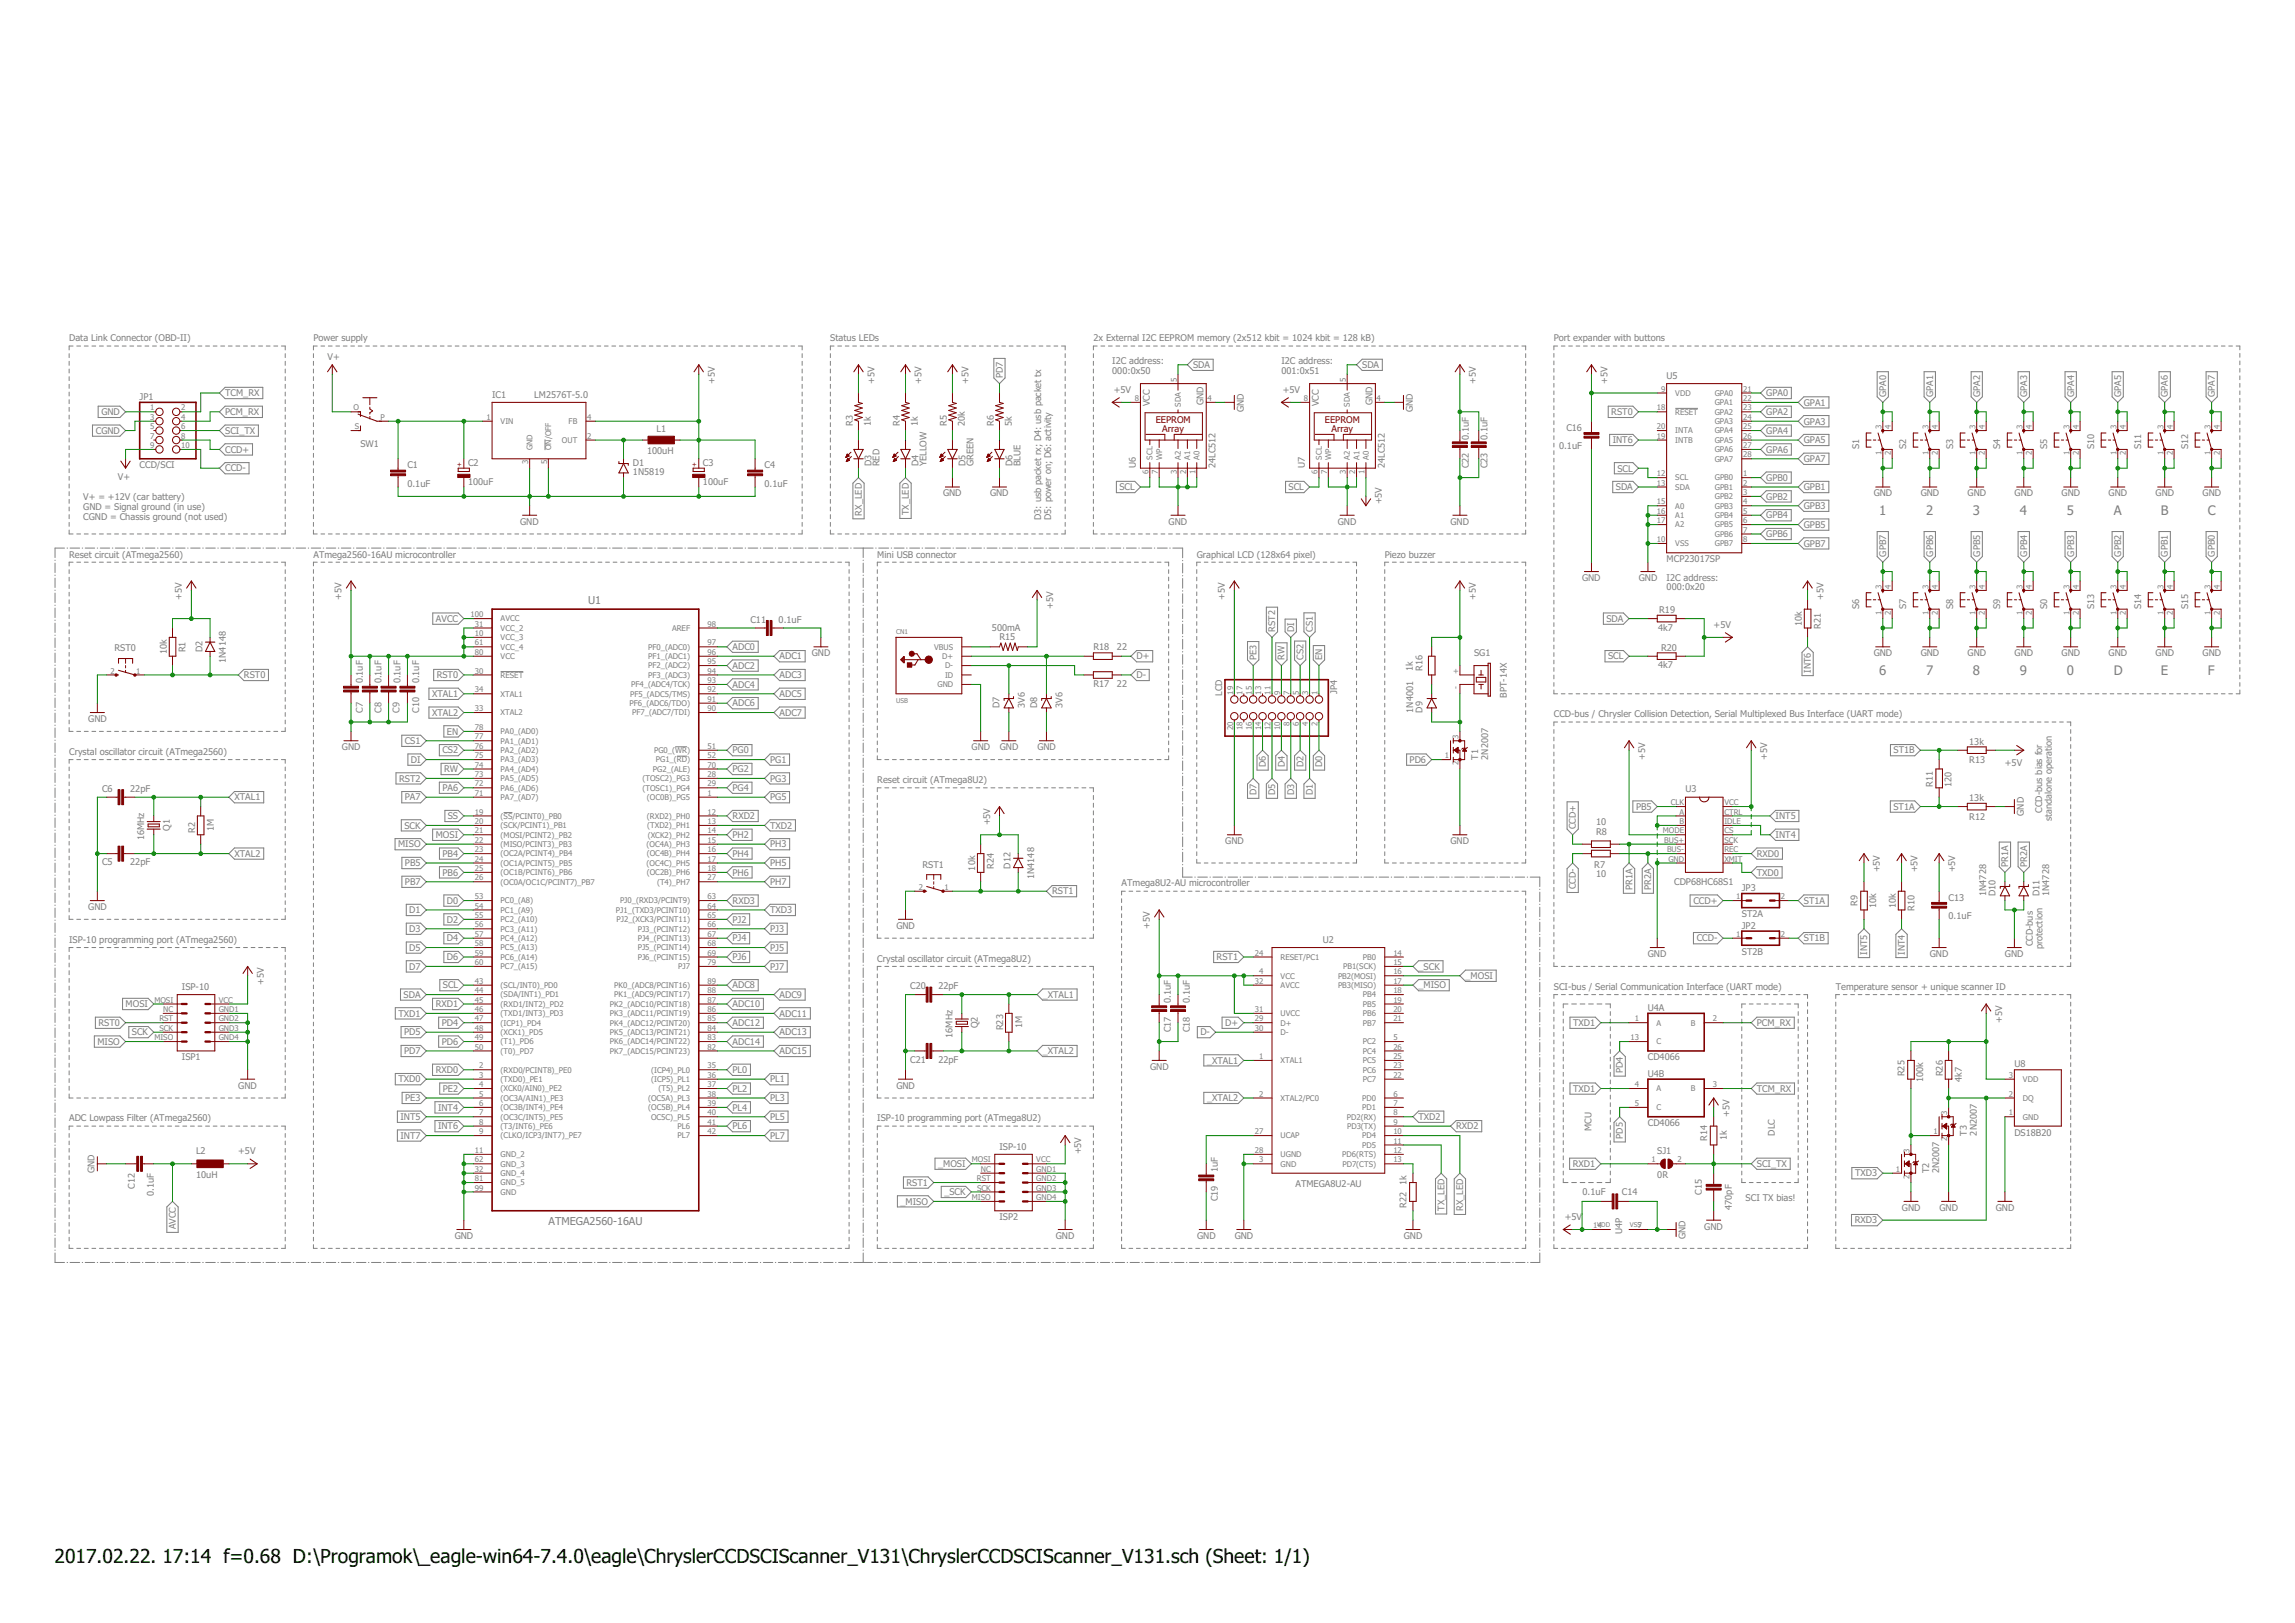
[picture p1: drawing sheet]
<svg xmlns="http://www.w3.org/2000/svg" width="420mm" height="297mm" viewBox="0 0 420 297" stroke-linecap="round" stroke-linejoin="round" font-family="sans-serif">
<defs><g id="words">
<text font-size="3.5" x="10" y="286">2017.02.22. 17:14 f=0.68 D:\Programok\_eagle-win64-7.4.0\eagle\ChryslerCCDSCIScanner_V131\ChryslerCCDSCIScanner_V131.sch (Sheet: 1/1)</text>
<g font-size="2.4" fill="#808080">
<text x="344" y="94.3">1</text>
<text x="352.6" y="94.3">2</text>
<text x="361.2" y="94.3">3</text>
<text x="369.8" y="94.3">4</text>
<text x="378.4" y="94.3">5</text>
<text x="387" y="94.3">A</text>
<text x="395.6" y="94.3">B</text>
<text x="404.2" y="94.3">C</text>
<text x="344" y="123.5">6</text>
<text x="352.6" y="123.5">7</text>
<text x="361.2" y="123.5">8</text>
<text x="369.8" y="123.5">9</text>
<text x="378.4" y="123.5">0</text>
<text x="387" y="123.5">D</text>
<text x="395.6" y="123.5">E</text>
<text x="404.2" y="123.5">F</text>
</g>
<g font-size="2" fill="#808080">
<text x="107.7" y="110.5">U1</text>
<text x="100.4" y="224.2">ATMEGA2560-16AU</text>
</g>
<g font-size="1.7" fill="#808080">
<text x="12.7" y="62.5">Data Link Connector (OBD-II)</text>
<text x="57.4" y="62.5">Power supply</text>
<text x="60" y="65.9">V+</text>
<text x="152" y="62.5">Status LEDs</text>
<text x="200.2" y="62.5">2x External I2C EEPROM memory (2x512 kbit = 1024 kbit = 128 kB)</text>
<text x="284.5" y="62.5">Port expander with buttons</text>
<text x="130.9" y="70.2" transform="rotate(-90 130.9 70.2)">+5V</text>
<text x="160.1" y="70.2" transform="rotate(-90 160.1 70.2)">+5V</text>
<text x="168.7" y="70.2" transform="rotate(-90 168.7 70.2)">+5V</text>
<text x="177.3" y="70.2" transform="rotate(-90 177.3 70.2)">+5V</text>
<text x="183.6" y="69.2" transform="rotate(-90 183.6 69.2)">PD7</text>
<text x="203.6" y="66.7">I2C address:</text>
<text x="203.6" y="68.5">000:0x50</text>
<text x="203.9" y="71.9">+5V</text>
<text x="218.4" y="67.4">SDA</text>
<text x="234.6" y="66.7">I2C address:</text>
<text x="234.6" y="68.5">001:0x51</text>
<text x="234.9" y="71.9">+5V</text>
<text x="249.4" y="67.4">SDA</text>
<text x="270.2" y="70.2" transform="rotate(-90 270.2 70.2)">+5V</text>
<text x="294.3" y="70.2" transform="rotate(-90 294.3 70.2)">+5V</text>
<text x="305.1" y="69.3">U5</text>
<text x="18.6" y="76">GND</text>
<text x="25.6" y="73.2">JP1</text>
<text x="41.2" y="76">PCM_RX</text>
<text x="41.2" y="72.5">TCM_RX</text>
<text x="90.1" y="72.8">IC1</text>
<text x="97.8" y="72.8">LM2576T-5.0</text>
<text x="156.2" y="77.9" transform="rotate(-90 156.2 77.9)">R3</text>
<text x="159.4" y="77.9" transform="rotate(-90 159.4 77.9)">1k</text>
<text x="164.8" y="77.9" transform="rotate(-90 164.8 77.9)">R4</text>
<text x="168" y="77.9" transform="rotate(-90 168 77.9)">1k</text>
<text x="173.4" y="77.9" transform="rotate(-90 173.4 77.9)">R5</text>
<text x="176.6" y="77.9" transform="rotate(-90 176.6 77.9)">20k</text>
<text x="182" y="77.9" transform="rotate(-90 182 77.9)">R6</text>
<text x="185.2" y="77.9" transform="rotate(-90 185.2 77.9)">5k</text>
<text x="210.5" y="74.3" transform="rotate(-90 210.5 74.3)">VCC</text>
<text x="220.3" y="74.2" transform="rotate(-90 220.3 74.2)">GND</text>
<text x="227.7" y="75.4" transform="rotate(-90 227.7 75.4)">GND</text>
<text x="241.5" y="74.3" transform="rotate(-90 241.5 74.3)">VCC</text>
<text x="251.3" y="74.2" transform="rotate(-90 251.3 74.2)">GND</text>
<text x="258.7" y="75.4" transform="rotate(-90 258.7 75.4)">GND</text>
<text x="295" y="76">RST0</text>
<text x="323.4" y="72.5">GPA0</text>
<text x="323.4" y="76">GPA2</text>
<text x="330.2" y="74.3">GPA1</text>
<text x="330.2" y="77.7">GPA3</text>
<text x="345.3" y="72.6" transform="rotate(-90 345.3 72.6)">GPA0</text>
<text x="353.9" y="72.6" transform="rotate(-90 353.9 72.6)">GPA1</text>
<text x="362.5" y="72.6" transform="rotate(-90 362.5 72.6)">GPA2</text>
<text x="371.1" y="72.6" transform="rotate(-90 371.1 72.6)">GPA3</text>
<text x="379.7" y="72.6" transform="rotate(-90 379.7 72.6)">GPA4</text>
<text x="388.3" y="72.6" transform="rotate(-90 388.3 72.6)">GPA5</text>
<text x="396.9" y="72.6" transform="rotate(-90 396.9 72.6)">GPA6</text>
<text x="405.5" y="72.6" transform="rotate(-90 405.5 72.6)">GPA7</text>
<text x="17.5" y="79.4">CGND</text>
<text x="41.2" y="82.9">CCD+</text>
<text x="41.2" y="79.4">SCI_TX</text>
<text x="66" y="81.7">SW1</text>
<text x="118.5" y="83.1">100uH</text>
<text x="120.2" y="79.2">L1</text>
<text x="268.9" y="80.5" transform="rotate(-90 268.9 80.5)">0.1uF</text>
<text x="272.3" y="80.5" transform="rotate(-90 272.3 80.5)">0.1uF</text>
<text x="285.4" y="82.3">0.1uF</text>
<text x="286.8" y="78.8">C16</text>
<text x="295.2" y="81.1">INT6</text>
<text x="323.4" y="79.4">GPA4</text>
<text x="323.4" y="82.9">GPA6</text>
<text x="330.2" y="81.1">GPA5</text>
<text x="340.4" y="82.3" transform="rotate(-90 340.4 82.3)">S1</text>
<text x="349" y="82.3" transform="rotate(-90 349 82.3)">S2</text>
<text x="357.6" y="82.3" transform="rotate(-90 357.6 82.3)">S3</text>
<text x="366.2" y="82.3" transform="rotate(-90 366.2 82.3)">S4</text>
<text x="374.8" y="82.3" transform="rotate(-90 374.8 82.3)">S5</text>
<text x="383.4" y="82.3" transform="rotate(-90 383.4 82.3)">S10</text>
<text x="392" y="82.3" transform="rotate(-90 392 82.3)">S11</text>
<text x="400.6" y="82.3" transform="rotate(-90 400.6 82.3)">S12</text>
<text x="21.6" y="87.8">V+</text>
<text x="25.6" y="85.7">CCD/SCI</text>
<text x="41.2" y="86.3">CCD-</text>
<text x="74.6" y="89.1">0.1uF</text>
<text x="74.6" y="85.7">C1</text>
<text x="85.7" y="88.8">100uF</text>
<text x="85.7" y="85.4">C2</text>
<text x="115.9" y="87">1N5819</text>
<text x="115.9" y="85.3">D1</text>
<text x="128.7" y="88.8">100uF</text>
<text x="128.7" y="85.4">C3</text>
<text x="140" y="89.1">0.1uF</text>
<text x="140" y="85.7">C4</text>
<text x="159.6" y="85.3" transform="rotate(-90 159.6 85.3)">D3</text>
<text x="161" y="85.3" transform="rotate(-90 161 85.3)">RED</text>
<text x="168.2" y="85.3" transform="rotate(-90 168.2 85.3)">D4</text>
<text x="169.6" y="85.3" transform="rotate(-90 169.6 85.3)">YELLOW</text>
<text x="176.8" y="85.3" transform="rotate(-90 176.8 85.3)">D5</text>
<text x="178.2" y="85.3" transform="rotate(-90 178.2 85.3)">GREEN</text>
<text x="185.4" y="85.3" transform="rotate(-90 185.4 85.3)">D6</text>
<text x="186.8" y="85.3" transform="rotate(-90 186.8 85.3)">BLUE</text>
<text x="204.9" y="89.7">SCL</text>
<text x="207.9" y="85.7" transform="rotate(-90 207.9 85.7)">U6</text>
<text x="222.5" y="85.7" transform="rotate(-90 222.5 85.7)">24LC512</text>
<text x="235.9" y="89.7">SCL</text>
<text x="238.9" y="85.7" transform="rotate(-90 238.9 85.7)">U7</text>
<text x="253.5" y="85.7" transform="rotate(-90 253.5 85.7)">24LC512</text>
<text x="268.9" y="85.7" transform="rotate(-90 268.9 85.7)">C22</text>
<text x="272.3" y="85.7" transform="rotate(-90 272.3 85.7)">C23</text>
<text x="295.8" y="89.7">SDA</text>
<text x="296.1" y="86.3">SCL</text>
<text x="323.4" y="88">GPB0</text>
<text x="330.2" y="84.6">GPA7</text>
<text x="330.2" y="89.7">GPB1</text>
<text x="15.2" y="91.6">V+ = +12V (car battery)</text>
<text x="15.2" y="93.4">GND = Signal ground (in use)</text>
<text x="15.2" y="95.2">CGND = Chassis ground (not used)</text>
<text x="157.8" y="94.3" transform="rotate(-90 157.8 94.3)">RX_LED</text>
<text x="166.4" y="94.3" transform="rotate(-90 166.4 94.3)">TX_LED</text>
<text x="172.7" y="90.9">GND</text>
<text x="181.3" y="90.9">GND</text>
<text x="190.6" y="95.2" transform="rotate(-90 190.6 95.2)">D3: usb packet rx; D4: usb packet tx</text>
<text x="192.4" y="95.2" transform="rotate(-90 192.4 95.2)">D5: power on; D6: activity</text>
<text x="253" y="92.3" transform="rotate(-90 253 92.3)">+5V</text>
<text x="323.4" y="91.5">GPB2</text>
<text x="323.4" y="94.9">GPB4</text>
<text x="330.2" y="93.2">GPB3</text>
<text x="343" y="90.9">GND</text>
<text x="351.6" y="90.9">GND</text>
<text x="360.2" y="90.9">GND</text>
<text x="368.8" y="90.9">GND</text>
<text x="377.4" y="90.9">GND</text>
<text x="386" y="90.9">GND</text>
<text x="394.6" y="90.9">GND</text>
<text x="403.2" y="90.9">GND</text>
<text x="95.2" y="96">GND</text>
<text x="213.9" y="96">GND</text>
<text x="244.9" y="96">GND</text>
<text x="265.6" y="96">GND</text>
<text x="323.4" y="98.3">GPB6</text>
<text x="330.2" y="96.6">GPB5</text>
<text x="330.2" y="100.1">GPB7</text>
<text x="345.3" y="101.9" transform="rotate(-90 345.3 101.9)">GPB7</text>
<text x="353.9" y="101.9" transform="rotate(-90 353.9 101.9)">GPB6</text>
<text x="362.5" y="101.9" transform="rotate(-90 362.5 101.9)">GPB5</text>
<text x="371.1" y="101.9" transform="rotate(-90 371.1 101.9)">GPB4</text>
<text x="379.7" y="101.9" transform="rotate(-90 379.7 101.9)">GPB3</text>
<text x="388.3" y="101.9" transform="rotate(-90 388.3 101.9)">GPB2</text>
<text x="396.9" y="101.9" transform="rotate(-90 396.9 101.9)">GPB1</text>
<text x="405.5" y="101.9" transform="rotate(-90 405.5 101.9)">GPB0</text>
<text x="12.7" y="102">Reset circuit (ATmega2560)</text>
<text x="57.4" y="102">ATmega2560-16AU microcontroller</text>
<text x="160.6" y="102">Mini USB connector</text>
<text x="219.1" y="102">Graphical LCD (128x64 pixel)</text>
<text x="253.5" y="102">Piezo buzzer</text>
<text x="289.6" y="106.3">GND</text>
<text x="300" y="106.3">GND</text>
<text x="305.1" y="106.3">I2C address:</text>
<text x="305.1" y="102.9">MCP23017SP</text>
<text x="33.3" y="109.8" transform="rotate(-90 33.3 109.8)">+5V</text>
<text x="62.5" y="109.8" transform="rotate(-90 62.5 109.8)">+5V</text>
<text x="79.8" y="113.8">AVCC</text>
<text x="137.4" y="114">C11</text>
<text x="142.5" y="114">0.1uF</text>
<text x="192.8" y="111.5" transform="rotate(-90 192.8 111.5)">+5V</text>
<text x="224.3" y="109.8" transform="rotate(-90 224.3 109.8)">+5V</text>
<text x="270.2" y="109.8" transform="rotate(-90 270.2 109.8)">+5V</text>
<text x="294.1" y="113.8">SDA</text>
<text x="303.7" y="112.2">R19</text>
<text x="305.1" y="108.1">000:0x20</text>
<text x="333.9" y="109.8" transform="rotate(-90 333.9 109.8)">+5V</text>
<text x="340.4" y="111.5" transform="rotate(-90 340.4 111.5)">S6</text>
<text x="349" y="111.5" transform="rotate(-90 349 111.5)">S7</text>
<text x="357.6" y="111.5" transform="rotate(-90 357.6 111.5)">S8</text>
<text x="366.2" y="111.5" transform="rotate(-90 366.2 111.5)">S9</text>
<text x="374.8" y="111.5" transform="rotate(-90 374.8 111.5)">S0</text>
<text x="383.4" y="111.5" transform="rotate(-90 383.4 111.5)">S13</text>
<text x="392" y="111.5" transform="rotate(-90 392 111.5)">S14</text>
<text x="400.6" y="111.5" transform="rotate(-90 400.6 111.5)">S15</text>
<text x="20.9" y="119.2">RST0</text>
<text x="30.6" y="119.8" transform="rotate(-90 30.6 119.8)">10k</text>
<text x="34" y="119.4" transform="rotate(-90 34 119.4)">R1</text>
<text x="37.1" y="119.4" transform="rotate(-90 37.1 119.4)">D2</text>
<text x="134.1" y="119">ADC0</text>
<text x="181.6" y="115.5">500mA</text>
<text x="183" y="117.2">R15</text>
<text x="200.2" y="118.9">R18</text>
<text x="204.5" y="118.9">22</text>
<text x="233.5" y="115.6" transform="rotate(-90 233.5 115.6)">RST2</text>
<text x="236.9" y="115.6" transform="rotate(-90 236.9 115.6)">DI</text>
<text x="240.4" y="115.6" transform="rotate(-90 240.4 115.6)">CS1</text>
<text x="303.6" y="115.5">4k7</text>
<text x="304.1" y="119.1">R20</text>
<text x="313.7" y="114.9">+5V</text>
<text x="329.9" y="114.5" transform="rotate(-90 329.9 114.5)">10k</text>
<text x="333.3" y="115.1" transform="rotate(-90 333.3 115.1)">R21</text>
<text x="41.4" y="121.3" transform="rotate(-90 41.4 121.3)">1N4148</text>
<text x="44.7" y="124.1">RST0</text>
<text x="66.4" y="125.1" transform="rotate(-90 66.4 125.1)">0.1uF</text>
<text x="69.9" y="125.1" transform="rotate(-90 69.9 125.1)">0.1uF</text>
<text x="73.3" y="125.1" transform="rotate(-90 73.3 125.1)">0.1uF</text>
<text x="76.7" y="125.1" transform="rotate(-90 76.7 125.1)">0.1uF</text>
<text x="79.9" y="124.1">RST0</text>
<text x="134.1" y="125.9">ADC4</text>
<text x="134.1" y="122.4">ADC2</text>
<text x="142.7" y="124.1">ADC3</text>
<text x="142.7" y="120.7">ADC1</text>
<text x="148.6" y="120.1">GND</text>
<text x="200.2" y="125.8">R17</text>
<text x="204.5" y="125.8">22</text>
<text x="208.1" y="120.7">D+</text>
<text x="208.1" y="124.1">D-</text>
<text x="230" y="120.8" transform="rotate(-90 230 120.8)">PE3</text>
<text x="235.2" y="120.8" transform="rotate(-90 235.2 120.8)">RW</text>
<text x="238.6" y="120.8" transform="rotate(-90 238.6 120.8)">CS2</text>
<text x="242.1" y="120.8" transform="rotate(-90 242.1 120.8)">EN</text>
<text x="258.7" y="122.8" transform="rotate(-90 258.7 122.8)">1k</text>
<text x="260.4" y="122.8" transform="rotate(-90 260.4 122.8)">R16</text>
<text x="269.9" y="120.1">SG1</text>
<text x="294.4" y="120.7">SCL</text>
<text x="303.6" y="122.3">4k7</text>
<text x="331.5" y="123.1" transform="rotate(-90 331.5 123.1)">INT6</text>
<text x="343" y="120.1">GND</text>
<text x="351.6" y="120.1">GND</text>
<text x="360.2" y="120.1">GND</text>
<text x="368.8" y="120.1">GND</text>
<text x="377.4" y="120.1">GND</text>
<text x="386" y="120.1">GND</text>
<text x="394.6" y="120.1">GND</text>
<text x="403.2" y="120.1">GND</text>
<text x="66.4" y="130.4" transform="rotate(-90 66.4 130.4)">C7</text>
<text x="69.9" y="130.4" transform="rotate(-90 69.9 130.4)">C8</text>
<text x="73.1" y="130.4" transform="rotate(-90 73.1 130.4)">C9</text>
<text x="76.7" y="130.4" transform="rotate(-90 76.7 130.4)">C10</text>
<text x="79.1" y="127.6">XTAL1</text>
<text x="79.1" y="131">XTAL2</text>
<text x="134.1" y="129.3">ADC6</text>
<text x="142.7" y="131">ADC7</text>
<text x="142.7" y="127.6">ADC5</text>
<text x="183" y="129.6" transform="rotate(-90 183 129.6)">D7</text>
<text x="187.6" y="129.6" transform="rotate(-90 187.6 129.6)">3V6</text>
<text x="189.9" y="129.6" transform="rotate(-90 189.9 129.6)">D8</text>
<text x="194.5" y="129.6" transform="rotate(-90 194.5 129.6)">3V6</text>
<text x="223.8" y="127.4" transform="rotate(-90 223.8 127.4)">LCD</text>
<text x="244.8" y="127" transform="rotate(-90 244.8 127)">JP4</text>
<text x="258.7" y="130.4" transform="rotate(-90 258.7 130.4)">1N4001</text>
<text x="260.4" y="130.4" transform="rotate(-90 260.4 130.4)">D9</text>
<text x="275.9" y="127.7" transform="rotate(-90 275.9 127.7)">BPT-14X</text>
<text x="284.5" y="131.3">CCD-bus / Chrysler Collision Detection, Serial Multiplexed Bus Interface (UART mode)</text>
<text x="16.2" y="132.1">GND</text>
<text x="62.6" y="137.3">GND</text>
<text x="74.1" y="136.2">CS1</text>
<text x="81" y="137.9">CS2</text>
<text x="81.8" y="134.5">EN</text>
<text x="134.1" y="137.9">PG0</text>
<text x="177.9" y="137.3">GND</text>
<text x="183" y="137.3">GND</text>
<text x="189.9" y="137.3">GND</text>
<text x="346.7" y="137.9">ST1B</text>
<text x="360.5" y="136.3">13k</text>
<text x="12.7" y="138.2">Crystal oscillator circuit (ATmega2560)</text>
<text x="73.1" y="143.1">RST2</text>
<text x="75.2" y="139.6">DI</text>
<text x="81.3" y="141.3">RW</text>
<text x="134.1" y="141.3">PG2</text>
<text x="141" y="143.1">PG3</text>
<text x="141" y="139.6">PG1</text>
<text x="160.6" y="143.3">Reset circuit (ATmega8U2)</text>
<text x="231.8" y="140.4" transform="rotate(-90 231.8 140.4)">D6</text>
<text x="235.2" y="140.4" transform="rotate(-90 235.2 140.4)">D4</text>
<text x="238.6" y="140.4" transform="rotate(-90 238.6 140.4)">D2</text>
<text x="242.1" y="140.4" transform="rotate(-90 242.1 140.4)">D0</text>
<text x="258.1" y="139.6">PD6</text>
<text x="270.6" y="139" transform="rotate(-90 270.6 139)">T1</text>
<text x="272.4" y="139" transform="rotate(-90 272.4 139)">2N2007</text>
<text x="301.2" y="139" transform="rotate(-90 301.2 139)">+5V</text>
<text x="323.5" y="139" transform="rotate(-90 323.5 139)">+5V</text>
<text x="360.5" y="139.7">R13</text>
<text x="367.1" y="140.2">+5V</text>
<text x="18.7" y="145">C6</text>
<text x="23.8" y="145">22pF</text>
<text x="42.9" y="146.5">XTAL1</text>
<text x="74.1" y="146.5">PA7</text>
<text x="81" y="144.8">PA6</text>
<text x="82" y="149.9">SS</text>
<text x="134.1" y="149.9">RXD2</text>
<text x="134.1" y="144.8">PG4</text>
<text x="141" y="146.5">PG5</text>
<text x="230" y="145.6" transform="rotate(-90 230 145.6)">D7</text>
<text x="233.5" y="145.6" transform="rotate(-90 233.5 145.6)">D5</text>
<text x="236.9" y="145.6" transform="rotate(-90 236.9 145.6)">D3</text>
<text x="240.4" y="145.6" transform="rotate(-90 240.4 145.6)">D1</text>
<text x="299.5" y="148.2">PB5</text>
<text x="308.6" y="145">U3</text>
<text x="325.1" y="149.9">INT5</text>
<text x="346.6" y="148.2">ST1A</text>
<text x="353.8" y="144" transform="rotate(-90 353.8 144)">R11</text>
<text x="357.3" y="144" transform="rotate(-90 357.3 144)">120</text>
<text x="360.5" y="146.6">13k</text>
<text x="370.5" y="149.3" transform="rotate(-90 370.5 149.3)">GND</text>
<text x="373.9" y="148.7" transform="rotate(-90 373.9 148.7)">CCD-bus bias for</text>
<text x="26.4" y="153.8" transform="rotate(-90 26.4 153.8)">16MHz</text>
<text x="31.1" y="152.1" transform="rotate(-90 31.1 152.1)">Q1</text>
<text x="35.7" y="152.4" transform="rotate(-90 35.7 152.4)">R2</text>
<text x="39.2" y="152.1" transform="rotate(-90 39.2 152.1)">1M</text>
<text x="72.9" y="155.1">MISO</text>
<text x="74" y="151.7">SCK</text>
<text x="79.8" y="153.4">MOSI</text>
<text x="134.1" y="153.4">PH2</text>
<text x="141" y="155.1">PH3</text>
<text x="141" y="151.7">TXD2</text>
<text x="181.3" y="151.1" transform="rotate(-90 181.3 151.1)">+5V</text>
<text x="224.3" y="154.5">GND</text>
<text x="265.6" y="154.5">GND</text>
<text x="288.5" y="151.7" transform="rotate(-90 288.5 151.7)">CCD+</text>
<text x="292.2" y="151.1">10</text>
<text x="292.2" y="152.8">R8</text>
<text x="325.1" y="153.4">INT4</text>
<text x="360.5" y="150">R12</text>
<text x="375.7" y="150.3" transform="rotate(-90 375.7 150.3)">standalone operation</text>
<text x="18.7" y="158.4">C5</text>
<text x="23.8" y="158.4">22pF</text>
<text x="42.9" y="156.8">XTAL2</text>
<text x="74.1" y="162">PB7</text>
<text x="74.1" y="158.5">PB5</text>
<text x="81" y="160.3">PB6</text>
<text x="81" y="156.8">PB4</text>
<text x="134.1" y="160.3">PH6</text>
<text x="134.1" y="156.8">PH4</text>
<text x="141" y="162">PH7</text>
<text x="141" y="158.5">PH5</text>
<text x="168.9" y="158.8">RST1</text>
<text x="178.5" y="159.3" transform="rotate(-90 178.5 159.3)">10k</text>
<text x="181.9" y="159" transform="rotate(-90 181.9 159)">R24</text>
<text x="185" y="159" transform="rotate(-90 185 159)">D12</text>
<text x="189.3" y="160.9" transform="rotate(-90 189.3 160.9)">1N4148</text>
<text x="291.9" y="158.8">R7</text>
<text x="292.2" y="160.5">10</text>
<text x="306.5" y="161.9">CDP68HC68S1</text>
<text x="321.6" y="160.3">TXD0</text>
<text x="321.6" y="156.8">RXD0</text>
<text x="344.2" y="159.7" transform="rotate(-90 344.2 159.7)">+5V</text>
<text x="351.1" y="159.7" transform="rotate(-90 351.1 159.7)">+5V</text>
<text x="357.9" y="159.7" transform="rotate(-90 357.9 159.7)">+5V</text>
<text x="367.7" y="158.6" transform="rotate(-90 367.7 158.6)">PR1A</text>
<text x="371.1" y="158.6" transform="rotate(-90 371.1 158.6)">PR2A</text>
<text x="16.2" y="166.5">GND</text>
<text x="74.9" y="167.1">D1</text>
<text x="81.8" y="165.4">D0</text>
<text x="134.1" y="165.4">RXD3</text>
<text x="141" y="167.1">TXD3</text>
<text x="192.6" y="163.7">RST1</text>
<text x="205.3" y="162.2">ATmega8U2-AU microcontroller</text>
<text x="288.5" y="162.8" transform="rotate(-90 288.5 162.8)">CCD-</text>
<text x="298.8" y="162.9" transform="rotate(-90 298.8 162.9)">PR1A</text>
<text x="302.3" y="162.9" transform="rotate(-90 302.3 162.9)">PR2A</text>
<text x="310" y="165.4">CCD+</text>
<text x="318.9" y="167.8">ST2A</text>
<text x="318.9" y="163.1">JP3</text>
<text x="330.2" y="165.4">ST1A</text>
<text x="340.1" y="165.9" transform="rotate(-90 340.1 165.9)">R9</text>
<text x="343.5" y="166.2" transform="rotate(-90 343.5 166.2)">10k</text>
<text x="347.1" y="166.2" transform="rotate(-90 347.1 166.2)">10k</text>
<text x="350.5" y="166.7" transform="rotate(-90 350.5 166.7)">R10</text>
<text x="356.7" y="164.8">C13</text>
<text x="363.6" y="164" transform="rotate(-90 363.6 164)">1N4728</text>
<text x="365.4" y="164" transform="rotate(-90 365.4 164)">D10</text>
<text x="373.4" y="164" transform="rotate(-90 373.4 164)">D11</text>
<text x="375.1" y="164" transform="rotate(-90 375.1 164)">1N4728</text>
<text x="12.7" y="172.6">ISP-10 programming port (ATmega2560)</text>
<text x="74.9" y="170.6">D3</text>
<text x="81.8" y="172.3">D4</text>
<text x="81.8" y="168.9">D2</text>
<text x="134.1" y="172.3">PJ4</text>
<text x="134.1" y="168.9">PJ2</text>
<text x="141" y="170.6">PJ3</text>
<text x="164.1" y="170">GND</text>
<text x="210.5" y="170" transform="rotate(-90 210.5 170)">+5V</text>
<text x="242.2" y="172.6">U2</text>
<text x="310.6" y="172.3">CCD-</text>
<text x="318.9" y="170">JP2</text>
<text x="330.2" y="172.3">ST1B</text>
<text x="356.7" y="168.3">0.1uF</text>
<text x="372.1" y="173.2" transform="rotate(-90 372.1 173.2)">CCD-bus</text>
<text x="373.9" y="173.7" transform="rotate(-90 373.9 173.7)">protection</text>
<text x="74.9" y="177.5">D7</text>
<text x="74.9" y="174">D5</text>
<text x="81.8" y="175.7">D6</text>
<text x="134.1" y="175.7">PJ6</text>
<text x="141" y="177.5">PJ7</text>
<text x="141" y="174">PJ5</text>
<text x="160.6" y="176">Crystal oscillator circuit (ATmega8U2)</text>
<text x="222.7" y="175.7">RST1</text>
<text x="259.7" y="177.5">_SCK</text>
<text x="268.3" y="179.2">_MOSI</text>
<text x="301.7" y="175.1">GND</text>
<text x="318.9" y="174.7">ST2B</text>
<text x="341.9" y="174.7" transform="rotate(-90 341.9 174.7)">INT5</text>
<text x="348.7" y="174.7" transform="rotate(-90 348.7 174.7)">INT4</text>
<text x="353.3" y="175.1">GND</text>
<text x="367.1" y="175.1">GND</text>
<text x="23" y="184.4">MOSI</text>
<text x="33.3" y="181.2">ISP-10</text>
<text x="48.3" y="180.3" transform="rotate(-90 48.3 180.3)">+5V</text>
<text x="73.9" y="182.6">SDA</text>
<text x="79.8" y="184.4">RXD1</text>
<text x="81.1" y="180.9">SCL</text>
<text x="134.1" y="184.3">ADC10</text>
<text x="134.1" y="180.9">ADC8</text>
<text x="142.7" y="182.6">ADC9</text>
<text x="166.6" y="181.1">C20</text>
<text x="171.8" y="181.1">22pF</text>
<text x="190.9" y="182.6">_XTAL1</text>
<text x="214.4" y="183.6" transform="rotate(-90 214.4 183.6)">0.1uF</text>
<text x="217.8" y="183.6" transform="rotate(-90 217.8 183.6)">0.1uF</text>
<text x="259.7" y="180.9">_MISO</text>
<text x="284.5" y="181.2">SCI-bus / Serial Communication Interface (UART mode)</text>
<text x="301.7" y="185">U4A</text>
<text x="336.1" y="181.2">Temperature sensor + unique scanner ID</text>
<text x="17.8" y="191.2">MISO</text>
<text x="18" y="187.8">RST0</text>
<text x="24.1" y="189.5">SCK</text>
<text x="73" y="186.1">TXD1</text>
<text x="74" y="189.5">PD5</text>
<text x="80.9" y="191.2">PD6</text>
<text x="80.9" y="187.8">PD4</text>
<text x="134.1" y="191.2">ADC14</text>
<text x="134.1" y="187.8">ADC12</text>
<text x="142.7" y="189.5">ADC13</text>
<text x="142.7" y="186.1">ADC11</text>
<text x="174.4" y="189.9" transform="rotate(-90 174.4 189.9)">16MHz</text>
<text x="179" y="188.2" transform="rotate(-90 179 188.2)">Q2</text>
<text x="183.7" y="188.6" transform="rotate(-90 183.7 188.6)">R23</text>
<text x="187.1" y="188.2" transform="rotate(-90 187.1 188.2)">1M</text>
<text x="214.4" y="188.9" transform="rotate(-90 214.4 188.9)">C17</text>
<text x="217.8" y="188.9" transform="rotate(-90 217.8 188.9)">C18</text>
<text x="219.8" y="189.5">D-</text>
<text x="224.3" y="187.8">D+</text>
<text x="288" y="187.8">TXD1</text>
<text x="321.6" y="187.8">PCM_RX</text>
<text x="366.5" y="187.2" transform="rotate(-90 366.5 187.2)">+5V</text>
<text x="33.3" y="194.1">ISP1</text>
<text x="74" y="193">PD7</text>
<text x="79.8" y="196.4">RXD0</text>
<text x="134.1" y="196.4">PL0</text>
<text x="142.7" y="192.9">ADC15</text>
<text x="166.6" y="194.5">C21</text>
<text x="171.8" y="194.5">22pF</text>
<text x="190.9" y="192.9">_XTAL2</text>
<text x="210.6" y="195.8">GND</text>
<text x="221" y="194.7">_XTAL1</text>
<text x="297.1" y="196.4" transform="rotate(-90 297.1 196.4)">PD4</text>
<text x="301.7" y="194.1">CD4066</text>
<text x="301.7" y="197.1">U4B</text>
<text x="348.7" y="197" transform="rotate(-90 348.7 197)">R25</text>
<text x="355.7" y="197" transform="rotate(-90 355.7 197)">R26</text>
<text x="368.8" y="195.3">U8</text>
<text x="43.6" y="199.2">GND</text>
<text x="73" y="198.1">TXD0</text>
<text x="74.2" y="201.6">PE3</text>
<text x="80.2" y="203.3">INT4</text>
<text x="81.1" y="199.8">PE2</text>
<text x="134.1" y="203.3">PL4</text>
<text x="134.1" y="199.8">PL2</text>
<text x="141" y="201.6">PL3</text>
<text x="141" y="198.1">PL1</text>
<text x="164.1" y="199.2">GND</text>
<text x="221" y="201.6">_XTAL2</text>
<text x="288" y="199.8">TXD1</text>
<text x="321.6" y="199.8">TCM_RX</text>
<text x="352.1" y="198" transform="rotate(-90 352.1 198)">100k</text>
<text x="359.1" y="198" transform="rotate(-90 359.1 198)">4k7</text>
<text x="12.7" y="205.2">ADC Lowpass Filter (ATmega2560)</text>
<text x="73.3" y="208.4">INT7</text>
<text x="73.3" y="205">INT5</text>
<text x="80.2" y="206.7">INT6</text>
<text x="134.1" y="206.7">PL6</text>
<text x="141" y="208.4">PL7</text>
<text x="141" y="205">PL5</text>
<text x="160.6" y="205.2">ISP-10 programming port (ATmega8U2)</text>
<text x="259.7" y="205">TXD2</text>
<text x="266.6" y="206.7">RXD2</text>
<text x="291.4" y="207" transform="rotate(-90 291.4 207)">MCU</text>
<text x="297.1" y="208.4" transform="rotate(-90 297.1 208.4)">PD5</text>
<text x="301.7" y="206.1">CD4066</text>
<text x="312.5" y="208.9" transform="rotate(-90 312.5 208.9)">R14</text>
<text x="316.1" y="208.7" transform="rotate(-90 316.1 208.7)">1k</text>
<text x="316.7" y="204.4" transform="rotate(-90 316.7 204.4)">+5V</text>
<text x="324.9" y="207.8" transform="rotate(-90 324.9 207.8)">DLC</text>
<text x="360.1" y="207.8" transform="rotate(-90 360.1 207.8)">T3</text>
<text x="361.9" y="207.8" transform="rotate(-90 361.9 207.8)">2N2007</text>
<text x="368.8" y="207.8">DS18B20</text>
<text x="17.3" y="214.7" transform="rotate(-90 17.3 214.7)">GND</text>
<text x="35.9" y="215.6">10uH</text>
<text x="35.9" y="211.3">L2</text>
<text x="43.6" y="211.3">+5V</text>
<text x="171.7" y="213.6">_MOSI</text>
<text x="183" y="210.4">ISP-10</text>
<text x="197.9" y="211.3" transform="rotate(-90 197.9 211.3)">+5V</text>
<text x="223" y="214.5" transform="rotate(-90 223 214.5)">1uF</text>
<text x="287.9" y="213.6">RXD1</text>
<text x="303.4" y="215.6">0R</text>
<text x="303.4" y="211.3">SJ1</text>
<text x="321.6" y="213.6">SCI_TX</text>
<text x="339.6" y="215.3">TXD3</text>
<text x="353.2" y="214.7" transform="rotate(-90 353.2 214.7)">T2</text>
<text x="355" y="214.7" transform="rotate(-90 355 214.7)">2N2007</text>
<text x="24.7" y="217.6" transform="rotate(-90 24.7 217.6)">C12</text>
<text x="28.1" y="218.9" transform="rotate(-90 28.1 218.9)">0.1uF</text>
<text x="164.9" y="220.5">_MISO</text>
<text x="166" y="217">RST1</text>
<text x="172.9" y="218.8">_SCK</text>
<text x="223" y="219.9" transform="rotate(-90 223 219.9)">C19</text>
<text x="237.2" y="217.3">ATMEGA8U2-AU</text>
<text x="257.5" y="216.9" transform="rotate(-90 257.5 216.9)">1k</text>
<text x="257.5" y="221.1" transform="rotate(-90 257.5 221.1)">R22</text>
<text x="264.4" y="221.6" transform="rotate(-90 264.4 221.6)">TX_LED</text>
<text x="267.9" y="221.6" transform="rotate(-90 267.9 221.6)">RX_LED</text>
<text x="289.7" y="218.8">0.1uF</text>
<text x="296.9" y="218.8">C14</text>
<text x="311.6" y="218.7" transform="rotate(-90 311.6 218.7)">C15</text>
<text x="317.1" y="221.4" transform="rotate(-90 317.1 221.4)">470pF</text>
<text x="319.6" y="219.9">SCI TX bias!</text>
<text x="348.2" y="221.6">GND</text>
<text x="355.1" y="221.6">GND</text>
<text x="365.4" y="221.6">GND</text>
<text x="32.2" y="225" transform="rotate(-90 32.2 225)">AVCC</text>
<text x="83.2" y="226.8">GND</text>
<text x="183" y="223.3">ISP2</text>
<text x="193.3" y="226.8">GND</text>
<text x="219.2" y="226.8">GND</text>
<text x="226" y="226.8">GND</text>
<text x="257" y="226.8">GND</text>
<text x="286.5" y="223.3">+5V</text>
<text x="297" y="225.9" transform="rotate(-90 297 225.9)">U4P</text>
<text x="308.6" y="226.8" transform="rotate(-90 308.6 226.8)">GND</text>
<text x="312" y="225">GND</text>
<text x="339.6" y="223.9">RXD3</text>
</g>
<g font-size="1.7" fill="#800000">
<text x="211.6" y="77.4">EEPROM</text>
<text x="242.6" y="77.4">EEPROM</text>
<text x="212.8" y="79.2">Array</text>
<text x="243.8" y="79.2">Array</text>
</g>
<g font-size="1.4" fill="#808080">
<text x="215.4" y="70" transform="rotate(-90 215.4 70)">5</text>
<text x="246.4" y="70" transform="rotate(-90 246.4 70)">5</text>
<text x="304.1" y="71.7">9</text>
<text x="319.1" y="71.7">21</text>
<text x="27.5" y="75.1">1</text>
<text x="27.5" y="76.8">3</text>
<text x="33.2" y="75.1">2</text>
<text x="33.2" y="76.8">4</text>
<text x="64.7" y="75.1">O</text>
<text x="69.7" y="76.8">P</text>
<text x="89.1" y="76.8">1</text>
<text x="91.7" y="77.6">VIN</text>
<text x="104.1" y="77.6">FB</text>
<text x="107.5" y="76.8">4</text>
<text x="207.8" y="73.4">8</text>
<text x="216.2" y="74.4" transform="rotate(-90 216.2 74.4)">SDA</text>
<text x="221.1" y="73.4">4</text>
<text x="238.7" y="73.4">8</text>
<text x="247.2" y="74.4" transform="rotate(-90 247.2 74.4)">SDA</text>
<text x="252" y="73.4">4</text>
<text x="303.3" y="75.1">18</text>
<text x="306.7" y="75.9">RESET</text>
<text x="306.7" y="72.4">VDD</text>
<text x="313.9" y="72.4">GPA0</text>
<text x="313.9" y="74.2">GPA1</text>
<text x="313.9" y="75.9">GPA2</text>
<text x="313.9" y="77.6">GPA3</text>
<text x="319.1" y="73.4">22</text>
<text x="319.1" y="75.1">23</text>
<text x="319.1" y="76.8">24</text>
<text x="27.5" y="78.6">5</text>
<text x="27.5" y="80.3">7</text>
<text x="27.5" y="82">9</text>
<text x="33.2" y="78.6">6</text>
<text x="33.2" y="80.3">8</text>
<text x="33.2" y="82">10</text>
<text x="64.9" y="78.6">S</text>
<text x="97.5" y="82.4" transform="rotate(-90 97.5 82.4)">GND</text>
<text x="100.9" y="82.4" transform="rotate(-90 100.9 82.4)">ON/OFF</text>
<text x="102.9" y="81.1">OUT</text>
<text x="107.5" y="80.3">2</text>
<text x="303.3" y="78.6">20</text>
<text x="303.3" y="80.3">19</text>
<text x="306.7" y="79.3">INTA</text>
<text x="306.7" y="81">INTB</text>
<text x="313.9" y="79.3">GPA4</text>
<text x="313.9" y="81.1">GPA5</text>
<text x="313.9" y="82.8">GPA6</text>
<text x="319.1" y="78.6">25</text>
<text x="319.1" y="80.3">26</text>
<text x="319.1" y="82">27</text>
<text x="319.1" y="83.7">28</text>
<text x="344.5" y="83.3" transform="rotate(-90 344.5 83.3)">1</text>
<text x="344.5" y="78.6" transform="rotate(-90 344.5 78.6)">3</text>
<text x="346.2" y="83.3" transform="rotate(-90 346.2 83.3)">2</text>
<text x="346.2" y="78.6" transform="rotate(-90 346.2 78.6)">4</text>
<text x="353.1" y="83.3" transform="rotate(-90 353.1 83.3)">1</text>
<text x="353.1" y="78.6" transform="rotate(-90 353.1 78.6)">3</text>
<text x="354.8" y="83.3" transform="rotate(-90 354.8 83.3)">2</text>
<text x="354.8" y="78.6" transform="rotate(-90 354.8 78.6)">4</text>
<text x="361.7" y="83.3" transform="rotate(-90 361.7 83.3)">1</text>
<text x="361.7" y="78.6" transform="rotate(-90 361.7 78.6)">3</text>
<text x="363.4" y="83.3" transform="rotate(-90 363.4 83.3)">2</text>
<text x="363.4" y="78.6" transform="rotate(-90 363.4 78.6)">4</text>
<text x="370.3" y="83.3" transform="rotate(-90 370.3 83.3)">1</text>
<text x="370.3" y="78.6" transform="rotate(-90 370.3 78.6)">3</text>
<text x="372" y="83.3" transform="rotate(-90 372 83.3)">2</text>
<text x="372" y="78.6" transform="rotate(-90 372 78.6)">4</text>
<text x="378.9" y="83.3" transform="rotate(-90 378.9 83.3)">1</text>
<text x="378.9" y="78.6" transform="rotate(-90 378.9 78.6)">3</text>
<text x="380.6" y="83.3" transform="rotate(-90 380.6 83.3)">2</text>
<text x="380.6" y="78.6" transform="rotate(-90 380.6 78.6)">4</text>
<text x="387.5" y="83.3" transform="rotate(-90 387.5 83.3)">1</text>
<text x="387.5" y="78.6" transform="rotate(-90 387.5 78.6)">3</text>
<text x="389.2" y="83.3" transform="rotate(-90 389.2 83.3)">2</text>
<text x="389.2" y="78.6" transform="rotate(-90 389.2 78.6)">4</text>
<text x="396.1" y="83.3" transform="rotate(-90 396.1 83.3)">1</text>
<text x="396.1" y="78.6" transform="rotate(-90 396.1 78.6)">3</text>
<text x="397.8" y="83.3" transform="rotate(-90 397.8 83.3)">2</text>
<text x="397.8" y="78.6" transform="rotate(-90 397.8 78.6)">4</text>
<text x="404.7" y="83.3" transform="rotate(-90 404.7 83.3)">1</text>
<text x="404.7" y="78.6" transform="rotate(-90 404.7 78.6)">3</text>
<text x="406.4" y="83.3" transform="rotate(-90 406.4 83.3)">2</text>
<text x="406.4" y="78.6" transform="rotate(-90 406.4 78.6)">4</text>
<text x="96.7" y="85" transform="rotate(-90 96.7 85)">3</text>
<text x="100.2" y="85" transform="rotate(-90 100.2 85)">5</text>
<text x="210.3" y="86.7" transform="rotate(-90 210.3 86.7)">6</text>
<text x="211" y="84.1" transform="rotate(-90 211 84.1)">SCL</text>
<text x="212" y="86.7" transform="rotate(-90 212 86.7)">7</text>
<text x="212.7" y="84.1" transform="rotate(-90 212.7 84.1)">WP</text>
<text x="215.4" y="86.7" transform="rotate(-90 215.4 86.7)">3</text>
<text x="216.2" y="84.1" transform="rotate(-90 216.2 84.1)">A2</text>
<text x="217.1" y="86.7" transform="rotate(-90 217.1 86.7)">2</text>
<text x="217.9" y="84.1" transform="rotate(-90 217.9 84.1)">A1</text>
<text x="218.9" y="86.7" transform="rotate(-90 218.9 86.7)">1</text>
<text x="219.6" y="84.1" transform="rotate(-90 219.6 84.1)">A0</text>
<text x="241.2" y="86.7" transform="rotate(-90 241.2 86.7)">6</text>
<text x="242" y="84.1" transform="rotate(-90 242 84.1)">SCL</text>
<text x="242.9" y="86.7" transform="rotate(-90 242.9 86.7)">7</text>
<text x="243.7" y="84.1" transform="rotate(-90 243.7 84.1)">WP</text>
<text x="246.4" y="86.7" transform="rotate(-90 246.4 86.7)">3</text>
<text x="247.1" y="84.1" transform="rotate(-90 247.1 84.1)">A2</text>
<text x="248.1" y="86.7" transform="rotate(-90 248.1 86.7)">2</text>
<text x="248.9" y="84.1" transform="rotate(-90 248.9 84.1)">A1</text>
<text x="249.8" y="86.7" transform="rotate(-90 249.8 86.7)">1</text>
<text x="250.6" y="84.1" transform="rotate(-90 250.6 84.1)">A0</text>
<text x="303.3" y="87.2">12</text>
<text x="303.3" y="88.9">13</text>
<text x="306.7" y="87.9">SCL</text>
<text x="306.7" y="89.6">SDA</text>
<text x="313.9" y="84.5">GPA7</text>
<text x="313.9" y="87.9">GPB0</text>
<text x="313.9" y="89.7">GPB1</text>
<text x="319.1" y="87.2">1</text>
<text x="319.1" y="88.9">2</text>
<text x="303.3" y="92.3">15</text>
<text x="303.3" y="94.1">16</text>
<text x="303.3" y="95.8">17</text>
<text x="306.7" y="93.1">A0</text>
<text x="306.7" y="94.8">A1</text>
<text x="313.9" y="91.4">GPB2</text>
<text x="313.9" y="93.1">GPB3</text>
<text x="313.9" y="94.8">GPB4</text>
<text x="319.1" y="90.6">3</text>
<text x="319.1" y="92.3">4</text>
<text x="319.1" y="94.1">5</text>
<text x="319.1" y="95.8">6</text>
<text x="303.3" y="99.2">10</text>
<text x="306.7" y="96.5">A2</text>
<text x="306.7" y="100">VSS</text>
<text x="313.9" y="96.5">GPB5</text>
<text x="313.9" y="98.3">GPB6</text>
<text x="313.9" y="100">GPB7</text>
<text x="319.1" y="97.5">7</text>
<text x="319.1" y="99.2">8</text>
<text x="344.5" y="107.8" transform="rotate(-90 344.5 107.8)">3</text>
<text x="346.2" y="107.8" transform="rotate(-90 346.2 107.8)">4</text>
<text x="353.1" y="107.8" transform="rotate(-90 353.1 107.8)">3</text>
<text x="354.8" y="107.8" transform="rotate(-90 354.8 107.8)">4</text>
<text x="361.7" y="107.8" transform="rotate(-90 361.7 107.8)">3</text>
<text x="363.4" y="107.8" transform="rotate(-90 363.4 107.8)">4</text>
<text x="370.3" y="107.8" transform="rotate(-90 370.3 107.8)">3</text>
<text x="372" y="107.8" transform="rotate(-90 372 107.8)">4</text>
<text x="378.9" y="107.8" transform="rotate(-90 378.9 107.8)">3</text>
<text x="380.6" y="107.8" transform="rotate(-90 380.6 107.8)">4</text>
<text x="387.5" y="107.8" transform="rotate(-90 387.5 107.8)">3</text>
<text x="389.2" y="107.8" transform="rotate(-90 389.2 107.8)">4</text>
<text x="396.1" y="107.8" transform="rotate(-90 396.1 107.8)">3</text>
<text x="397.8" y="107.8" transform="rotate(-90 397.8 107.8)">4</text>
<text x="404.7" y="107.8" transform="rotate(-90 404.7 107.8)">3</text>
<text x="406.4" y="107.8" transform="rotate(-90 406.4 107.8)">4</text>
<text x="86.1" y="113">100</text>
<text x="91.7" y="113.7">AVCC</text>
<text x="344.5" y="112.5" transform="rotate(-90 344.5 112.5)">1</text>
<text x="346.2" y="112.5" transform="rotate(-90 346.2 112.5)">2</text>
<text x="353.1" y="112.5" transform="rotate(-90 353.1 112.5)">1</text>
<text x="354.8" y="112.5" transform="rotate(-90 354.8 112.5)">2</text>
<text x="361.7" y="112.5" transform="rotate(-90 361.7 112.5)">1</text>
<text x="363.4" y="112.5" transform="rotate(-90 363.4 112.5)">2</text>
<text x="370.3" y="112.5" transform="rotate(-90 370.3 112.5)">1</text>
<text x="372" y="112.5" transform="rotate(-90 372 112.5)">2</text>
<text x="378.9" y="112.5" transform="rotate(-90 378.9 112.5)">1</text>
<text x="380.6" y="112.5" transform="rotate(-90 380.6 112.5)">2</text>
<text x="387.5" y="112.5" transform="rotate(-90 387.5 112.5)">1</text>
<text x="389.2" y="112.5" transform="rotate(-90 389.2 112.5)">2</text>
<text x="396.1" y="112.5" transform="rotate(-90 396.1 112.5)">1</text>
<text x="397.8" y="112.5" transform="rotate(-90 397.8 112.5)">2</text>
<text x="404.7" y="112.5" transform="rotate(-90 404.7 112.5)">1</text>
<text x="406.4" y="112.5" transform="rotate(-90 406.4 112.5)">2</text>
<text x="86.9" y="114.7">31</text>
<text x="86.9" y="116.4">10</text>
<text x="86.9" y="118.1">61</text>
<text x="86.9" y="119.9">80</text>
<text x="91.7" y="115.5">VCC_2</text>
<text x="91.7" y="117.2">VCC_3</text>
<text x="91.7" y="118.9">VCC_4</text>
<text x="118.7" y="118.9">PF0_(ADC0)</text>
<text x="123" y="115.5">AREF</text>
<text x="129.5" y="114.7">98</text>
<text x="129.5" y="118.1">97</text>
<text x="129.5" y="119.9">96</text>
<text x="171" y="118.9">VBUS</text>
<text x="20.2" y="123.3">2</text>
<text x="24.9" y="123.3">1</text>
<text x="86.9" y="123.3">30</text>
<text x="91.7" y="120.6">VCC</text>
<text x="91.7" y="124.1">RESET</text>
<text x="115.5" y="125.8">PF4_(ADC4/TCK)</text>
<text x="118.7" y="120.6">PF1_(ADC1)</text>
<text x="118.7" y="122.3">PF2_(ADC2)</text>
<text x="118.7" y="124.1">PF3_(ADC3)</text>
<text x="129.5" y="121.6">95</text>
<text x="129.5" y="123.3">94</text>
<text x="129.5" y="125">93</text>
<text x="171.6" y="125.8">GND</text>
<text x="172.5" y="120.6">D+</text>
<text x="173" y="122.3">D-</text>
<text x="173" y="124.1">ID</text>
<text x="267" y="123.3" transform="rotate(-90 267 123.3)">+</text>
<text x="86.9" y="126.7">34</text>
<text x="86.9" y="130.2">33</text>
<text x="91.7" y="127.5">XTAL1</text>
<text x="91.7" y="130.9">XTAL2</text>
<text x="115.3" y="129.2">PF6_(ADC6/TDO)</text>
<text x="115.4" y="127.5">PF5_(ADC5/TMS)</text>
<text x="115.8" y="130.9">PF7_(ADC7/TDI)</text>
<text x="129.5" y="126.7">92</text>
<text x="129.5" y="128.5">91</text>
<text x="129.5" y="130.2">90</text>
<text x="225.7" y="127.1" transform="rotate(-90 225.7 127.1)">19</text>
<text x="227.5" y="127.1" transform="rotate(-90 227.5 127.1)">17</text>
<text x="229.2" y="127.1" transform="rotate(-90 229.2 127.1)">15</text>
<text x="230.9" y="127.1" transform="rotate(-90 230.9 127.1)">13</text>
<text x="232.6" y="127.1" transform="rotate(-90 232.6 127.1)">11</text>
<text x="234.3" y="127.1" transform="rotate(-90 234.3 127.1)">9</text>
<text x="236.1" y="127.1" transform="rotate(-90 236.1 127.1)">7</text>
<text x="237.8" y="127.1" transform="rotate(-90 237.8 127.1)">5</text>
<text x="239.5" y="127.1" transform="rotate(-90 239.5 127.1)">3</text>
<text x="241.2" y="127.1" transform="rotate(-90 241.2 127.1)">1</text>
<text x="267" y="126" transform="rotate(-90 267 126)">-</text>
<text x="86.9" y="133.6">78</text>
<text x="86.9" y="135.3">77</text>
<text x="86.9" y="137.1">76</text>
<text x="91.7" y="134.4">PA0_(AD0)</text>
<text x="91.7" y="136.1">PA1_(AD1)</text>
<text x="91.7" y="137.8">PA2_(AD2)</text>
<text x="119.8" y="137.8">PG0_(WR)</text>
<text x="129.5" y="137.1">51</text>
<text x="225.7" y="133.6" transform="rotate(-90 225.7 133.6)">20</text>
<text x="227.5" y="133.6" transform="rotate(-90 227.5 133.6)">18</text>
<text x="229.2" y="133.6" transform="rotate(-90 229.2 133.6)">16</text>
<text x="230.9" y="133.6" transform="rotate(-90 230.9 133.6)">14</text>
<text x="232.6" y="133.6" transform="rotate(-90 232.6 133.6)">12</text>
<text x="234.3" y="133.6" transform="rotate(-90 234.3 133.6)">10</text>
<text x="236.1" y="132.8" transform="rotate(-90 236.1 132.8)">8</text>
<text x="237.8" y="132.8" transform="rotate(-90 237.8 132.8)">6</text>
<text x="239.5" y="132.8" transform="rotate(-90 239.5 132.8)">4</text>
<text x="241.2" y="132.8" transform="rotate(-90 241.2 132.8)">2</text>
<text x="267" y="135.3" transform="rotate(-90 267 135.3)">3</text>
<text x="86.9" y="138.8">75</text>
<text x="86.9" y="140.5">74</text>
<text x="86.9" y="142.2">73</text>
<text x="86.9" y="143.9">72</text>
<text x="91.7" y="139.5">PA3_(AD3)</text>
<text x="91.7" y="141.3">PA4_(AD4)</text>
<text x="91.7" y="143">PA5_(AD5)</text>
<text x="117.6" y="143">(TOSC2)_PG3</text>
<text x="119.5" y="141.3">PG2_(ALE)</text>
<text x="120.1" y="139.5">PG1_(RD)</text>
<text x="129.5" y="138.8">52</text>
<text x="129.5" y="140.5">70</text>
<text x="129.5" y="142.2">28</text>
<text x="129.5" y="143.9">29</text>
<text x="264.5" y="138.8">1</text>
<text x="267" y="140" transform="rotate(-90 267 140)">2</text>
<text x="86.9" y="145.7">71</text>
<text x="86.9" y="149.1">19</text>
<text x="91.7" y="144.7">PA6_(AD6)</text>
<text x="91.7" y="146.4">PA7_(AD7)</text>
<text x="91.7" y="149.9">(SS/PCINT0)_PB0</text>
<text x="117.6" y="144.7">(TOSC1)_PG4</text>
<text x="118.4" y="146.4">(OC0B)_PG5</text>
<text x="118.4" y="149.9">(RXD2)_PH0</text>
<text x="129.5" y="145.7">1</text>
<text x="129.5" y="149.1">12</text>
<text x="305.9" y="147.4">CLK</text>
<text x="307.5" y="149.1">A</text>
<text x="315.7" y="147.4">VCC</text>
<text x="315.7" y="149.1">CTRL</text>
<text x="86.9" y="150.8">20</text>
<text x="86.9" y="152.5">21</text>
<text x="86.9" y="154.3">22</text>
<text x="86.9" y="156">23</text>
<text x="91.7" y="151.6">(SCK/PCINT1)_PB1</text>
<text x="91.7" y="153.3">(MOSI/PCINT2)_PB2</text>
<text x="91.7" y="155">(MISO/PCINT3)_PB3</text>
<text x="118.4" y="155">(OC4A)_PH3</text>
<text x="118.5" y="151.6">(TXD2)_PH1</text>
<text x="118.6" y="153.3">(XCK2)_PH2</text>
<text x="129.5" y="150.8">13</text>
<text x="129.5" y="152.5">14</text>
<text x="129.5" y="154.3">15</text>
<text x="129.5" y="156">16</text>
<text x="304.4" y="152.5">MODE</text>
<text x="304.7" y="154.3">BUS+</text>
<text x="305.2" y="156">BUS-</text>
<text x="307.5" y="150.8">B</text>
<text x="315.7" y="150.8">IDLE</text>
<text x="315.7" y="152.5">CS</text>
<text x="315.7" y="154.3">SCK</text>
<text x="315.7" y="156">REC</text>
<text x="86.9" y="157.7">24</text>
<text x="86.9" y="159.4">25</text>
<text x="86.9" y="161.1">26</text>
<text x="91.7" y="156.7">(OC2A/PCINT4)_PB4</text>
<text x="91.7" y="158.5">(OC1A/PCINT5)_PB5</text>
<text x="91.7" y="160.2">(OC1B/PCINT6)_PB6</text>
<text x="91.7" y="161.9">(OC0A/OC1C/PCINT7)_PB7</text>
<text x="118.4" y="158.5">(OC4C)_PH5</text>
<text x="118.4" y="156.7">(OC4B)_PH4</text>
<text x="118.4" y="160.2">(OC2B)_PH6</text>
<text x="120.3" y="161.9">(T4)_PH7</text>
<text x="129.5" y="157.7">17</text>
<text x="129.5" y="159.4">18</text>
<text x="129.5" y="161.1">27</text>
<text x="305.4" y="157.7">GND</text>
<text x="315.7" y="157.7">XMIT</text>
<text x="86.9" y="164.6">53</text>
<text x="86.9" y="166.3">54</text>
<text x="91.7" y="165.3">PC0_(A8)</text>
<text x="91.7" y="167.1">PC1_(A9)</text>
<text x="112.8" y="167.1">PJ1_(TXD3/PCINT10)</text>
<text x="113.5" y="165.3">PJ0_(RXD3/PCINT9)</text>
<text x="129.5" y="164.6">63</text>
<text x="129.5" y="166.3">64</text>
<text x="168.2" y="162.9">2</text>
<text x="172.9" y="162.9">1</text>
<text x="317.9" y="164.6">1</text>
<text x="326" y="164.6">2</text>
<text x="86.9" y="168">55</text>
<text x="86.9" y="169.7">56</text>
<text x="86.9" y="171.5">57</text>
<text x="86.9" y="173.2">58</text>
<text x="91.7" y="168.8">PC2_(A10)</text>
<text x="91.7" y="170.5">PC3_(A11)</text>
<text x="91.7" y="172.2">PC4_(A12)</text>
<text x="91.7" y="173.9">PC5_(A13)</text>
<text x="112.9" y="168.8">PJ2_(XCK3/PCINT11)</text>
<text x="116.8" y="170.5">PJ3_(PCINT12)</text>
<text x="116.8" y="172.2">PJ4_(PCINT13)</text>
<text x="116.8" y="173.9">PJ5_(PCINT14)</text>
<text x="129.5" y="168">65</text>
<text x="129.5" y="169.7">66</text>
<text x="129.5" y="171.5">67</text>
<text x="129.5" y="173.2">68</text>
<text x="317.9" y="171.5">1</text>
<text x="326" y="171.5">2</text>
<text x="86.9" y="174.9">59</text>
<text x="86.9" y="176.6">60</text>
<text x="91.7" y="175.7">PC6_(A14)</text>
<text x="91.7" y="177.4">PC7_(A15)</text>
<text x="116.8" y="175.7">PJ6_(PCINT15)</text>
<text x="124.2" y="177.4">PJ7</text>
<text x="129.5" y="174.9">69</text>
<text x="129.5" y="176.6">79</text>
<text x="229.7" y="174.9">24</text>
<text x="230.5" y="178.3">4</text>
<text x="234.4" y="175.7">RESET/PC1</text>
<text x="234.4" y="179.1">VCC</text>
<text x="245" y="179.1">PB2(MOSI)</text>
<text x="245.9" y="177.4">PB1(SCK)</text>
<text x="249.5" y="175.7">PB0</text>
<text x="255.1" y="174.9">14</text>
<text x="255.1" y="176.6">15</text>
<text x="255.1" y="178.3">16</text>
<text x="28.3" y="183.5">MOSI</text>
<text x="29.9" y="185.2">NC</text>
<text x="40" y="185.2">GND1</text>
<text x="40" y="183.5">VCC</text>
<text x="86.9" y="180.1">43</text>
<text x="86.9" y="181.8">44</text>
<text x="86.9" y="183.5">45</text>
<text x="86.9" y="185.2">46</text>
<text x="91.7" y="180.8">(SCL/INT0)_PD0</text>
<text x="91.7" y="182.5">(SDA/INT1)_PD1</text>
<text x="91.7" y="184.3">(RXD1/INT2)_PD2</text>
<text x="91.7" y="186">(TXD1/INT3)_PD3</text>
<text x="111.7" y="184.3">PK2_(ADC10/PCINT18)</text>
<text x="111.7" y="186">PK3_(ADC11/PCINT19)</text>
<text x="112.5" y="180.8">PK0_(ADC8/PCINT16)</text>
<text x="112.5" y="182.5">PK1_(ADC9/PCINT17)</text>
<text x="129.5" y="180.1">89</text>
<text x="129.5" y="181.8">88</text>
<text x="129.5" y="183.5">87</text>
<text x="129.5" y="185.2">86</text>
<text x="229.7" y="180.1">32</text>
<text x="229.7" y="185.2">31</text>
<text x="234.4" y="180.8">AVCC</text>
<text x="234.4" y="186">UVCC</text>
<text x="245" y="180.8">PB3(MISO)</text>
<text x="249.5" y="182.5">PB4</text>
<text x="249.5" y="184.3">PB5</text>
<text x="249.5" y="186">PB6</text>
<text x="255.1" y="180.1">17</text>
<text x="255.1" y="181.8">18</text>
<text x="255.1" y="183.5">19</text>
<text x="255.1" y="185.2">20</text>
<text x="28.3" y="190.4">MISO</text>
<text x="29.2" y="186.9">RST</text>
<text x="29.2" y="188.7">SCK</text>
<text x="40" y="190.4">GND4</text>
<text x="40" y="188.7">GND3</text>
<text x="40" y="186.9">GND2</text>
<text x="86.9" y="186.9">47</text>
<text x="86.9" y="188.7">48</text>
<text x="86.9" y="190.4">49</text>
<text x="91.7" y="187.7">(ICP1)_PD4</text>
<text x="91.7" y="189.4">(XCK1)_PD5</text>
<text x="91.7" y="191.1">(T1)_PD6</text>
<text x="111.7" y="187.7">PK4_(ADC12/PCINT20)</text>
<text x="111.7" y="189.4">PK5_(ADC13/PCINT21)</text>
<text x="111.7" y="191.1">PK6_(ADC14/PCINT22)</text>
<text x="129.5" y="186.9">85</text>
<text x="129.5" y="188.7">84</text>
<text x="129.5" y="190.4">83</text>
<text x="229.7" y="186.9">29</text>
<text x="229.7" y="188.7">30</text>
<text x="234.4" y="187.7">D+</text>
<text x="234.4" y="189.4">D-</text>
<text x="249.5" y="191.1">PC2</text>
<text x="249.5" y="187.7">PB7</text>
<text x="255.1" y="186.9">21</text>
<text x="255.1" y="190.4">5</text>
<text x="298.5" y="190.4">13</text>
<text x="299.3" y="186.9">1</text>
<text x="303.3" y="187.7">A</text>
<text x="303.3" y="191.1">C</text>
<text x="309.6" y="187.7">B</text>
<text x="313.6" y="186.9">2</text>
<text x="86.9" y="192.1">50</text>
<text x="87.7" y="195.5">2</text>
<text x="87.7" y="197.3">3</text>
<text x="91.7" y="192.9">(T0)_PD7</text>
<text x="91.7" y="196.3">(RXD0/PCINT8)_PE0</text>
<text x="111.7" y="192.9">PK7_(ADC15/PCINT23)</text>
<text x="119.2" y="196.3">(ICP4)_PL0</text>
<text x="129.5" y="192.1">82</text>
<text x="129.5" y="195.5">35</text>
<text x="129.5" y="197.3">36</text>
<text x="230.5" y="193.8">1</text>
<text x="234.4" y="194.6">XTAL1</text>
<text x="249.5" y="192.9">PC4</text>
<text x="249.5" y="194.6">PC5</text>
<text x="249.5" y="196.3">PC6</text>
<text x="255.1" y="192.1">26</text>
<text x="255.1" y="193.8">25</text>
<text x="255.1" y="195.5">23</text>
<text x="255.1" y="197.3">22</text>
<text x="367.8" y="197.3">3</text>
<text x="87.7" y="199">4</text>
<text x="87.7" y="200.7">5</text>
<text x="87.7" y="202.4">6</text>
<text x="91.7" y="198">(TXD0)_PE1</text>
<text x="91.7" y="199.7">(XCK0/AIN0)_PE2</text>
<text x="91.7" y="201.5">(OC3A/AIN1)_PE3</text>
<text x="91.7" y="203.2">(OC3B/INT4)_PE4</text>
<text x="118.6" y="201.5">(OC5A)_PL3</text>
<text x="118.7" y="203.2">(OC5B)_PL4</text>
<text x="119.2" y="198">(ICP5)_PL1</text>
<text x="120.5" y="199.7">(T5)_PL2</text>
<text x="129.5" y="199">37</text>
<text x="129.5" y="200.7">38</text>
<text x="129.5" y="202.4">39</text>
<text x="230.5" y="200.7">2</text>
<text x="234.4" y="201.5">XTAL2/PC0</text>
<text x="249.4" y="201.5">PD0</text>
<text x="249.4" y="203.2">PD1</text>
<text x="249.5" y="198">PC7</text>
<text x="255.1" y="200.7">6</text>
<text x="255.1" y="202.4">7</text>
<text x="299.3" y="199">4</text>
<text x="299.3" y="202.4">5</text>
<text x="303.3" y="199.7">A</text>
<text x="303.3" y="203.2">C</text>
<text x="309.6" y="199.7">B</text>
<text x="313.6" y="199">3</text>
<text x="367.8" y="200.7">2</text>
<text x="370.4" y="201.5">DQ</text>
<text x="370.4" y="198">VDD</text>
<text x="87.7" y="204.1">7</text>
<text x="87.7" y="205.9">8</text>
<text x="87.7" y="207.6">9</text>
<text x="91.7" y="204.9">(OC3C/INT5)_PE5</text>
<text x="91.7" y="206.6">(T3/INT6)_PE6</text>
<text x="91.7" y="208.3">(CLKO/ICP3/INT7)_PE7</text>
<text x="119.2" y="204.9">OC5C)_PL5</text>
<text x="124.1" y="206.6">PL6</text>
<text x="124.1" y="208.4">PL7</text>
<text x="129.5" y="204.1">40</text>
<text x="129.5" y="205.9">41</text>
<text x="129.5" y="207.6">42</text>
<text x="229.7" y="207.6">27</text>
<text x="234.4" y="208.3">UCAP</text>
<text x="246.6" y="204.9">PD2(RX)</text>
<text x="246.6" y="206.6">PD3(TX)</text>
<text x="249.4" y="208.4">PD4</text>
<text x="255.1" y="204.1">8</text>
<text x="255.1" y="205.9">9</text>
<text x="255.1" y="207.6">10</text>
<text x="255.1" y="209.3">11</text>
<text x="354" y="207.6">1</text>
<text x="356.5" y="208.9" transform="rotate(-90 356.5 208.9)">2</text>
<text x="356.5" y="204.1" transform="rotate(-90 356.5 204.1)">3</text>
<text x="367.8" y="204.1">1</text>
<text x="370.4" y="204.9">GND</text>
<text x="86.9" y="211">11</text>
<text x="86.9" y="212.7">62</text>
<text x="86.9" y="214.5">32</text>
<text x="91.7" y="211.8">GND_2</text>
<text x="91.7" y="213.5">GND_3</text>
<text x="91.7" y="215.2">GND_4</text>
<text x="177.9" y="212.7">MOSI</text>
<text x="179.6" y="214.5">NC</text>
<text x="189.7" y="214.5">GND1</text>
<text x="189.7" y="212.7">VCC</text>
<text x="229.7" y="211">28</text>
<text x="230.5" y="212.7">3</text>
<text x="234.4" y="213.5">GND</text>
<text x="234.4" y="211.8">UGND</text>
<text x="245.7" y="211.8">PD6(RTS)</text>
<text x="245.8" y="213.5">PD7(CTS)</text>
<text x="249.4" y="210.1">PD5</text>
<text x="255.1" y="211">12</text>
<text x="255.1" y="212.7">13</text>
<text x="302.4" y="212.7">1</text>
<text x="307.1" y="212.7">2</text>
<text x="347.1" y="214.5">1</text>
<text x="349.6" y="215.7" transform="rotate(-90 349.6 215.7)">2</text>
<text x="349.6" y="211" transform="rotate(-90 349.6 211)">3</text>
<text x="86.9" y="216.2">81</text>
<text x="86.9" y="217.9">99</text>
<text x="91.7" y="216.9">GND_5</text>
<text x="91.7" y="218.7">GND</text>
<text x="177.9" y="219.6">MISO</text>
<text x="178.9" y="216.2">RST</text>
<text x="178.9" y="217.9">SCK</text>
<text x="189.7" y="219.6">GND4</text>
<text x="189.7" y="217.9">GND3</text>
<text x="189.7" y="216.2">GND2</text>
<text x="291.7" y="224.8">14</text>
<text x="299.8" y="224.8">7</text>
</g>
<g font-size="1.2" fill="#800000">
<text x="84.5" y="85.4" transform="rotate(-90 84.5 85.4)">+</text>
<text x="127.5" y="85.4" transform="rotate(-90 127.5 85.4)">+</text>
</g>
<g font-size="1.2" fill="#808080">
<text x="164.1" y="116">CN1</text>
<text x="164.1" y="128.7">USB</text>
<text x="292.4" y="224.6">VDD</text>
<text x="298.4" y="224.6">VSS</text>
</g>
</g></defs>
<g fill="none" stroke="#808080" stroke-width=".18">
<path d="M12.7 64.7v.7M12.7 66.1v.8M12.7 67.5v.8M12.7 68.9v.8M12.7 70.3v.8M12.7 71.8v.7M12.7 73.2v.7M12.7 74.5v.8M12.7 76v.7M12.7 77.4v.7M12.7 78.8v.7M13.4 63.3h-.7v.8"/>
<path d="M14.1 63.3h.7M15.4 63.3h.8M16.8 63.3h.7M18.2 63.3h.7M19.6 63.3h.7M21 63.3h.7M22.4 63.3h.7M23.8 63.3h.7M25.1 63.3h.8M26.5 63.3h.7M27.9 63.3h.7M29.3 63.3h.7"/>
<path d="M30.7 63.3h.7M32.1 63.3h.7M33.5 63.3h.7M34.9 63.3h.7M36.3 63.3h.7M37.6 63.3h.8M39 63.3h.7M40.4 63.3h.7M41.8 63.3h.7M43.2 63.3h.7M44.6 63.3h.7M46 63.3h.7"/>
<path d="M47.3 63.3h.8M48.7 63.3h.7M50.1 63.3h.7M51.5 63.3h.7v.8M52.2 64.7v.7M52.2 66.1v.8M52.2 67.5v.8M52.2 68.9v.8M52.2 70.3v.8M52.2 71.8v.7M52.2 73.2v.7M52.2 74.5v.8"/>
<path d="M52.2 76v.7M52.2 77.4v.7M52.2 78.8v.7M57.4 64.7v.7M57.4 66.1v.8M57.4 67.5v.8M57.4 68.9v.8M57.4 70.3v.8M57.4 71.8v.7M57.4 73.2v.7M57.4 74.5v.8M57.4 76v.7"/>
<path d="M57.4 77.4v.7M57.4 78.8v.7M58.1 63.3h-.7v.8M58.8 63.3h.6M60.1 63.3h.7M61.5 63.3h.7M62.8 63.3h.7M64.2 63.3h.7M65.6 63.3h.7M67 63.3h.6M68.3 63.3h.7M69.7 63.3h.7"/>
<path d="M71 63.3h.7M72.4 63.3h.7M73.8 63.3h.7M75.1 63.3h.7M76.5 63.3h.7M77.9 63.3h.7M79.2 63.3h.7M80.6 63.3h.7M82 63.3h.7M83.3 63.3h.7M84.7 63.3h.7M86.1 63.3h.7"/>
<path d="M87.4 63.3h.7M88.8 63.3h.7M90.2 63.3h.6M91.5 63.3h.7M92.9 63.3h.7M94.3 63.3h.7M95.6 63.3h.7M97 63.3h.7M98.4 63.3h.6M99.7 63.3h.7M101.1 63.3h.7M102.4 63.3h.7"/>
<path d="M103.8 63.3h.7M105.2 63.3h.7M106.6 63.3h.7M107.9 63.3h.7M109.3 63.3h.7M110.7 63.3h.6M112 63.3h.7M113.4 63.3h.7M114.7 63.3h.7M116.1 63.3h.7M117.5 63.3h.7M118.9 63.3h.6"/>
<path d="M120.2 63.3h.7M121.6 63.3h.7M122.9 63.3h.7M124.3 63.3h.7M125.7 63.3h.7M127 63.3h.7M128.4 63.3h.7M129.8 63.3h.7M131.1 63.3h.7M132.5 63.3h.7M133.9 63.3h.7M135.2 63.3h.7"/>
<path d="M136.6 63.3h.7M138 63.3h.7M139.3 63.3h.7M140.7 63.3h.7M142.1 63.3h.6M143.4 63.3h.7M144.8 63.3h.7M146.2 63.3h.7v.8M146.9 64.7v.7M146.9 66.1v.8M146.9 67.5v.8M146.9 68.9v.8"/>
<path d="M146.9 70.3v.8M146.9 71.8v.7M146.9 73.2v.7M146.9 74.5v.8M146.9 76v.7M146.9 77.4v.7M146.9 78.8v.7M152 64.7v.7M152 66.1v.8M152 67.5v.8M152 68.9v.8M152 70.3v.8"/>
<path d="M152 71.8v.7M152 73.2v.7M152 74.5v.8M152 76v.7M152 77.4v.7M152 78.8v.7M152.7 63.3h-.7v.8M153.4 63.3h.7M154.7 63.3h.7M156.1 63.3h.7M157.5 63.3h.7M158.8 63.3h.7"/>
<path d="M160.2 63.3h.7M161.6 63.3h.7M162.9 63.3h.7M164.3 63.3h.7M165.7 63.3h.6M167 63.3h.7M168.4 63.3h.7M169.8 63.3h.6M171.1 63.3h.7M172.5 63.3h.7M173.8 63.3h.7M175.2 63.3h.7"/>
<path d="M176.6 63.3h.7M177.9 63.3h.7M179.3 63.3h.7M180.7 63.3h.7M182 63.3h.7M183.4 63.3h.7M184.8 63.3h.7M186.1 63.3h.7M187.5 63.3h.7M188.9 63.3h.6M190.2 63.3h.7M191.6 63.3h.7"/>
<path d="M193 63.3h.7M194.3 63.3h.7v.8M195 64.7v.7M195 66.1v.8M195 67.5v.8M195 68.9v.8M195 70.3v.8M195 71.8v.7M195 73.2v.7M195 74.5v.8M195 76v.7M195 77.4v.7"/>
<path d="M195 78.8v.7M200.2 64.7v.7M200.2 66.1v.8M200.2 67.5v.8M200.2 68.9v.8M200.2 70.3v.8M200.2 71.8v.7M200.2 73.2v.7M200.2 74.5v.8M200.2 76v.7M200.2 77.4v.7M200.2 78.8v.7"/>
<path d="M200.9 63.3h-.7v.8M201.5 63.3h.7M202.9 63.3h.7M204.3 63.3h.7M205.7 63.3h.7M207.1 63.3h.7M208.4 63.3h.7M209.8 63.3h.7M211.2 63.3h.7M212.6 63.3h.7M213.9 63.3h.7M215.3 63.3h.7"/>
<path d="M216.7 63.3h.7M218.1 63.3h.7M219.4 63.3h.8M220.8 63.3h.7M222.2 63.3h.7M223.6 63.3h.7M225 63.3h.7M226.3 63.3h.7M227.7 63.3h.7M229.1 63.3h.7M230.5 63.3h.7M231.8 63.3h.7"/>
<path d="M233.2 63.3h.7M234.6 63.3h.7M236 63.3h.7M237.3 63.3h.7M238.7 63.3h.7M240.1 63.3h.7M241.5 63.3h.7M242.8 63.3h.7M244.2 63.3h.7M245.6 63.3h.7M247 63.3h.7M248.3 63.3h.7"/>
<path d="M249.7 63.3h.7M251.1 63.3h.7M252.5 63.3h.7M253.9 63.3h.7M255.2 63.3h.7M256.6 63.3h.7M258 63.3h.7M259.4 63.3h.7M260.7 63.3h.7M262.1 63.3h.7M263.5 63.3h.7M264.9 63.3h.7"/>
<path d="M266.2 63.3h.7M267.6 63.3h.7M269 63.3h.7M270.4 63.3h.7M271.7 63.3h.7M273.1 63.3h.7M274.5 63.3h.7M275.9 63.3h.7M277.2 63.3h.7M278.6 63.3h.7v.8M279.3 64.7v.7M279.3 66.1v.8"/>
<path d="M279.3 67.5v.8M279.3 68.9v.8M279.3 70.3v.8M279.3 71.8v.7M279.3 73.2v.7M279.3 74.5v.8M279.3 76v.7M279.3 77.4v.7M279.3 78.8v.7M284.5 64.7v.7M284.5 66.1v.7M284.5 67.4v.7"/>
<path d="M284.5 68.8v.7M284.5 70.2v.7M284.5 71.5v.7M284.5 72.9v.7M284.5 74.3v.7M284.5 75.6v.7M284.5 77v.7M284.5 78.4v.7M284.5 79.8v.6M285.2 63.3h-.7v.7M285.8 63.3h.7M287.2 63.3h.7"/>
<path d="M288.5 63.3h.7M289.9 63.3h.7M291.3 63.3h.7M292.6 63.3h.7M294 63.3h.7M295.3 63.3h.7M296.7 63.3h.7M298 63.3h.7M299.4 63.3h.7M300.8 63.3h.7M302.1 63.3h.7M303.5 63.3h.7"/>
<path d="M304.8 63.3h.7M306.2 63.3h.7M306.7 74.7h4.2M307.6 63.3h.6M308.9 63.3h.7M310.3 63.3h.7M311.6 63.3h.7M313 63.3h.7M314.3 63.3h.7M315.7 63.3h.7M317.1 63.3h.6M318.4 63.3h.7"/>
<path d="M319.8 63.3h.7M321.1 63.3h.7M322.5 63.3h.7M323.8 63.3h.7M325.2 63.3h.7M326.6 63.3h.6M327.9 63.3h.7M329.3 63.3h.7M330.6 63.3h.7M332 63.3h.7M333.4 63.3h.6M334.7 63.3h.7"/>
<path d="M336.1 63.3h.6M337.4 63.3h.7M338.8 63.3h.7M340.1 63.3h.7M341.5 63.3h.7M342.9 63.3h.6M344.2 63.3h.7M345.6 63.3h.6M346.9 63.3h.7M348.3 63.3h.7M349.7 63.3h.6M351 63.3h.7"/>
<path d="M352.4 63.3h.6M353.7 63.3h.7M355.1 63.3h.6M356.4 63.3h.7M357.8 63.3h.7M359.2 63.3h.6M360.5 63.3h.7M361.9 63.3h.6M363.2 63.3h.7M364.6 63.3h.7M365.9 63.3h.7M367.3 63.3h.7"/>
<path d="M368.7 63.3h.6M370 63.3h.7M371.4 63.3h.6M372.7 63.3h.7M374.1 63.3h.7M375.4 63.3h.7M376.8 63.3h.7M378.2 63.3h.6M379.5 63.3h.7M380.9 63.3h.7M382.2 63.3h.7M383.6 63.3h.7"/>
<path d="M384.9 63.3h.7M386.3 63.3h.7M387.7 63.3h.6M389 63.3h.7M390.4 63.3h.7M391.7 63.3h.7M393.1 63.3h.7M394.4 63.3h.7M395.8 63.3h.7M397.2 63.3h.6M398.5 63.3h.7M399.9 63.3h.7"/>
<path d="M401.2 63.3h.7M402.6 63.3h.7M403.9 63.3h.7M405.3 63.3h.7M406.7 63.3h.7M408 63.3h.7M409.4 63.3h.7v.7M410.1 64.7v.7M410.1 66.1v.7M410.1 67.4v.7M410.1 68.8v.7M410.1 70.2v.7"/>
<path d="M410.1 71.5v.7M410.1 72.9v.7M410.1 74.3v.7M410.1 75.6v.7M410.1 77v.7M410.1 78.4v.7M410.1 79.8v.6M12.7 97v.7h.7M12.7 80.2v.7M12.7 81.6v.7M12.7 83v.7M12.7 84.4v.7"/>
<path d="M12.7 85.8v.7M12.7 87.2v.7M12.7 88.6v.7M12.7 90v.7M12.7 91.4v.7M12.7 92.8v.7M12.7 94.2v.7M12.7 95.6v.7M14.1 97.7h.7M15.4 97.7h.8M16.8 97.7h.7M18.2 97.7h.7"/>
<path d="M19.6 97.7h.7M21 97.7h.7M22.4 97.7h.7M23.8 97.7h.7M25.1 97.7h.8M26.5 97.7h.7M27.9 97.7h.7M29.3 97.7h.7M30.7 97.7h.7M32.1 97.7h.7M33.5 97.7h.7M34.9 97.7h.7"/>
<path d="M36.3 97.7h.7M37.6 97.7h.8M39 97.7h.7M40.4 97.7h.7M41.8 97.7h.7M43.2 97.7h.7M44.6 97.7h.7M46 97.7h.7M47.3 97.7h.8M48.7 97.7h.7M50.1 97.7h.7M52.2 97v.7h-.7"/>
<path d="M52.2 80.2v.7M52.2 81.6v.7M52.2 83v.7M52.2 84.4v.7M52.2 85.8v.7M52.2 87.2v.7M52.2 88.6v.7M52.2 90v.7M52.2 91.4v.7M52.2 92.8v.7M52.2 94.2v.7M52.2 95.6v.7"/>
<path d="M57.4 97v.7h.7M57.4 80.2v.7M57.4 81.6v.7M57.4 83v.7M57.4 84.4v.7M57.4 85.8v.7M57.4 87.2v.7M57.4 88.6v.7M57.4 90v.7M57.4 91.4v.7M57.4 92.8v.7M57.4 94.2v.7"/>
<path d="M57.4 95.6v.7M58.8 97.7h.6M60.1 97.7h.7M61.5 97.7h.7M62.8 97.7h.7M64.2 97.7h.7M65.6 97.7h.7M67 97.7h.6M68.3 97.7h.7M69.7 97.7h.7M71 97.7h.7M72.4 97.7h.7"/>
<path d="M73.8 97.7h.7M75.1 97.7h.7M76.5 97.7h.7M77.9 97.7h.7M79.2 97.7h.7M80.6 97.7h.7M82 97.7h.7M83.3 97.7h.7M84.7 97.7h.7M86.1 97.7h.7M87.4 97.7h.7M88.8 97.7h.7"/>
<path d="M90.2 97.7h.6M91.5 97.7h.7M92.9 97.7h.7M94.3 97.7h.7M95.6 97.7h.7M97 97.7h.7M98.4 97.7h.6M99.7 97.7h.7M99.8 80.4v2M101.1 97.7h.7M102.4 97.7h.7M103.8 97.7h.7"/>
<path d="M105.2 97.7h.7M106.6 97.7h.7M107.9 97.7h.7M109.3 97.7h.7M110.7 97.7h.6M112 97.7h.7M113.4 97.7h.7M114.7 97.7h.7M116.1 97.7h.7M117.5 97.7h.7M118.9 97.7h.6M120.2 97.7h.7"/>
<path d="M121.6 97.7h.7M122.9 97.7h.7M124.3 97.7h.7M125.7 97.7h.7M127 97.7h.7M128.4 97.7h.7M129.8 97.7h.7M131.1 97.7h.7M132.5 97.7h.7M133.9 97.7h.7M135.2 97.7h.7M136.6 97.7h.7"/>
<path d="M138 97.7h.7M139.3 97.7h.7M140.7 97.7h.7M142.1 97.7h.6M143.4 97.7h.7M144.8 97.7h.7M146.9 80.2v.7M146.9 81.6v.7M146.9 83v.7M146.9 84.4v.7M146.9 85.8v.7M146.9 87.2v.7"/>
<path d="M146.9 88.6v.7M146.9 90v.7M146.9 91.4v.7M146.9 92.8v.7M146.9 94.2v.7M146.9 95.6v.7M146.9 97v.7h-.7M152 97v.7h.7M152 80.2v.7M152 81.6v.7M152 83v.7M152 84.4v.7"/>
<path d="M152 85.8v.7M152 87.2v.7M152 88.6v.7M152 90v.7M152 91.4v.7M152 92.8v.7M152 94.2v.7M152 95.6v.7M153.4 97.7h.7M154.7 97.7h.7M156.1 97.7h.7M157.5 97.7h.7"/>
<path d="M158.8 97.7h.7M160.2 97.7h.7M161.6 97.7h.7M162.9 97.7h.7M164.3 97.7h.7M165.7 97.7h.6M167 97.7h.7M168.4 97.7h.7M169.8 97.7h.6M171.1 97.7h.7M172.5 97.7h.7M173.8 97.7h.7"/>
<path d="M175.2 97.7h.7M176.6 97.7h.7M177.9 97.7h.7M179.3 97.7h.7M180.7 97.7h.7M182 97.7h.7M183.4 97.7h.7M184.8 97.7h.7M186.1 97.7h.7M187.5 97.7h.7M188.9 97.7h.6M190.2 97.7h.7"/>
<path d="M191.6 97.7h.7M193 97.7h.7M195 97v.7h-.7M195 80.2v.7M195 81.6v.7M195 83v.7M195 84.4v.7M195 85.8v.7M195 87.2v.7M195 88.6v.7M195 90v.7M195 91.4v.7"/>
<path d="M195 92.8v.7M195 94.2v.7M195 95.6v.7M200.2 97v.7h.7M200.2 80.2v.7M200.2 81.6v.7M200.2 83v.7M200.2 84.4v.7M200.2 85.8v.7M200.2 87.2v.7M200.2 88.6v.7M200.2 90v.7"/>
<path d="M200.2 91.4v.7M200.2 92.8v.7M200.2 94.2v.7M200.2 95.6v.7M201.5 97.7h.7M202.9 97.7h.7M204.3 97.7h.7M205.7 97.7h.7M207.1 97.7h.7M208.4 97.7h.7M209.8 97.7h.7M211.2 97.7h.7"/>
<path d="M212.6 97.7h.7M213.9 97.7h.7M215.3 97.7h.7M216.7 97.7h.7M218.1 97.7h.7M219.4 97.7h.8M220.8 97.7h.7M222.2 97.7h.7M223.6 97.7h.7M225 97.7h.7M226.3 97.7h.7M227.7 97.7h.7"/>
<path d="M229.1 97.7h.7M230.5 97.7h.7M231.8 97.7h.7M233.2 97.7h.7M234.6 97.7h.7M236 97.7h.7M237.3 97.7h.7M238.7 97.7h.7M240.1 97.7h.7M241.5 97.7h.7M242.8 97.7h.7M244.2 97.7h.7"/>
<path d="M245.6 97.7h.7M247 97.7h.7M248.3 97.7h.7M249.7 97.7h.7M251.1 97.7h.7M252.5 97.7h.7M253.9 97.7h.7M255.2 97.7h.7M256.6 97.7h.7M258 97.7h.7M259.4 97.7h.7M260.7 97.7h.7"/>
<path d="M262.1 97.7h.7M263.5 97.7h.7M264.9 97.7h.7M266.2 97.7h.7M267.6 97.7h.7M269 97.7h.7M270.4 97.7h.7M271.7 97.7h.7M273.1 97.7h.7M274.5 97.7h.7M275.9 97.7h.7M277.2 97.7h.7"/>
<path d="M279.3 97v.7h-.7M279.3 80.2v.7M279.3 81.6v.7M279.3 83v.7M279.3 84.4v.7M279.3 85.8v.7M279.3 87.2v.7M279.3 88.6v.7M279.3 90v.7M279.3 91.4v.7M279.3 92.8v.7M279.3 94.2v.7"/>
<path d="M279.3 95.6v.7M284.5 81.1v.7M284.5 82.5v.7M284.5 83.9v.6M284.5 85.2v.7M284.5 86.6v.7M284.5 88v.6M284.5 89.3v.7M284.5 90.7v.7M284.5 92.1v.7M284.5 93.4v.7M284.5 94.8v.7"/>
<path d="M284.5 96.2v.7M284.5 97.5v.7M284.5 98.9v.7M410.1 81.1v.7M410.1 82.5v.7M410.1 83.9v.6M410.1 85.2v.7M410.1 86.6v.7M410.1 88v.6M410.1 89.3v.7M410.1 90.7v.7M410.1 92.1v.7"/>
<path d="M410.1 93.4v.7M410.1 94.8v.7M410.1 96.2v.7M410.1 97.5v.7M410.1 98.9v.7M10.1 102.5v.1M10.1 103.1v1.7M10.1 105.2v.1M10.1 105.8v1.7M10.1 108v.1M10.1 108.5v1.8M10.1 110.7v.1"/>
<path d="M10.1 111.3v1.7M10.1 113.5v.1M10.1 114v1.8M10.1 116.2v.1M10.1 116.8v1.7M10.1 119v.1M10.1 119.5v1.8M11.8 100.3h-1.7v1.7M12.3 100.3h.1M12.7 104.3v.7M12.7 105.6v.7M12.7 107v.7"/>
<path d="M12.7 108.4v.7M12.7 109.8v.7M12.7 111.1v.7M12.7 112.5v.7M12.7 113.9v.7M12.7 115.3v.7M12.7 116.6v.7M12.7 118v.7M12.7 119.4v.7M12.8 100.3h1.8M13.4 102.9h-.7v.7M14.1 102.9h.7"/>
<path d="M15 100.3h.1M15.4 102.9h.8M15.6 100.3h1.7M16.8 102.9h.7M17.8 100.3h.1M18.2 102.9h.7M18.4 100.3h1.7M19.6 102.9h.7M20.6 100.3h.1M21 102.9h.7M21.1 100.3h1.8M22.4 102.9h.7"/>
<path d="M23.3 100.3h.1M23.8 102.9h.7M23.9 100.3h1.7M25.1 102.9h.8M26.1 100.3h.1M26.5 102.9h.7M26.6 100.3h1.8M27.9 102.9h.7M28.8 100.3h.1M29.3 102.9h.7M29.4 100.3h1.7M30.7 102.9h.7"/>
<path d="M31.6 100.3h.1M32.1 102.9h.7M32.2 100.3h1.7M33.5 102.9h.7M34.4 100.3h.1M34.9 102.9h.7M34.9 100.3h1.7M36.3 102.9h.7M37.1 100.3h.1M37.6 102.9h.8M37.7 100.3h1.7M39 102.9h.7"/>
<path d="M39.9 100.3h.1M40.4 102.9h.7M40.4 100.3h1.8M41.8 102.9h.7M42.6 100.3h.1M43.2 102.9h.7M43.2 100.3h1.7M44.6 102.9h.7M45.4 100.3h.1M45.9 100.3h1.8M46 102.9h.7M47.3 102.9h.8"/>
<path d="M48.2 100.3h.1M48.7 100.3h1.7M48.7 102.9h.7M50.1 102.9h.7M50.9 100.3h.1M51.5 100.3h1.7M51.5 102.9h.7v.7M52.2 104.3v.7M52.2 105.6v.7M52.2 107v.7M52.2 108.4v.7M52.2 109.8v.7"/>
<path d="M52.2 111.1v.7M52.2 112.5v.7M52.2 113.9v.7M52.2 115.3v.7M52.2 116.6v.7M52.2 118v.7M52.2 119.4v.7M53.7 100.3h.1M54.2 100.3h1.8M56.4 100.3h.1M57 100.3h1.7M57.4 104.2v.7"/>
<path d="M57.4 105.6v.7M57.4 107v.7M57.4 108.3v.7M57.4 109.7v.7M57.4 111v.7M57.4 112.4v.7M57.4 113.7v.7M57.4 115.1v.7M57.4 116.5v.7M57.4 117.8v.7M57.4 119.2v.7M58.1 102.9h-.7v.7"/>
<path d="M58.8 102.9h.7M59.2 100.3h.1M59.7 100.3h1.8M60.1 102.9h.7M61.5 102.9h.7M61.9 100.3h.1M62.5 100.3h1.7M62.9 102.9h.7M64.2 102.9h.7M64.7 100.3h.1M65.3 100.3h1.7M65.6 102.9h.7"/>
<path d="M67 102.9h.7M67.5 100.3h.1M68 100.3h1.7M68.4 102.9h.6M69.7 102.9h.7M70.2 100.3h.1M70.8 100.3h1.7M71.1 102.9h.7M72.5 102.9h.7M73 100.3h.1M73.5 100.3h1.8M73.9 102.9h.6"/>
<path d="M75.2 102.9h.7M75.7 100.3h.1M76.3 100.3h1.7M76.6 102.9h.7M78 102.9h.7M78.5 100.3h.1M79 100.3h1.8M79.3 102.9h.7M80.7 102.9h.7M81.3 100.3h.1M81.8 100.3h1.7M82.1 102.9h.7"/>
<path d="M83.4 102.9h.7M84 100.3h.1M84.6 100.3h1.7M84.8 102.9h.7M86.2 102.9h.7M86.8 100.3h.1M87.3 100.3h1.8M87.6 102.9h.6M88.9 102.9h.7M89.5 100.3h.1M90.1 100.3h1.7M90.3 102.9h.7"/>
<path d="M91.7 102.9h.7M92.3 100.3h.1M92.8 100.3h1.8M93 102.9h.7M94.4 102.9h.7M95 100.3h.1M95.6 100.3h1.7M95.8 102.9h.7M97.2 102.9h.7M97.8 100.3h.1M98.4 100.3h1.7M98.5 102.9h.7"/>
<path d="M99.9 102.9h.7M100.6 100.3h.1M101.1 100.3h1.7M101.3 102.9h.7M102.6 102.9h.7M103.3 100.3h.1M103.9 100.3h1.7M104 102.9h.7M105.4 102.9h.7M106.1 100.3h.1M106.6 100.3h1.8M106.8 102.9h.6"/>
<path d="M108.1 102.9h.7M108.8 100.3h.1M109.4 100.3h1.7M109.5 102.9h.7M110.9 102.9h.7M111.6 100.3h.1M112.1 100.3h1.8M112.2 102.9h.7M113.6 102.9h.7M114.4 100.3h.1M114.9 100.3h1.7M115 102.9h.7"/>
<path d="M116.4 102.9h.7M117.1 100.3h.1M117.7 100.3h1.7M117.7 102.9h.7M119.1 102.9h.7M119.9 100.3h.1M120.4 100.3h1.8M120.5 102.9h.7M121.8 102.9h.7M122.6 100.3h.1M123.2 100.3h1.7M123.2 102.9h.7"/>
<path d="M124.6 102.9h.7M125.4 100.3h.1M125.9 100.3h1.8M126 102.9h.6M127.3 102.9h.7M128.1 100.3h.1M128.7 102.9h.7M128.7 100.3h1.8M130.1 102.9h.7M130.9 100.3h.1M131.4 102.9h.7M131.5 100.3h1.7"/>
<path d="M132.8 102.9h.7M133.7 100.3h.1M134.2 102.9h.7M134.2 100.3h1.8M135.6 102.9h.6M136.4 100.3h.1M136.9 102.9h.7M137 100.3h1.7M138.3 102.9h.7M139.2 100.3h.1M139.7 102.9h.7M139.7 100.3h1.8"/>
<path d="M141 102.9h.7M141.9 100.3h.1M142.4 102.9h.7M142.5 100.3h1.7M143.8 102.9h.7M144.7 100.3h.1M145.2 102.9h.7M145.2 100.3h1.8M146.5 102.9h.7M147.5 100.3h.1M147.9 102.9h.7M148 100.3h1.8"/>
<path d="M149.3 102.9h.7M150.2 100.3h.1M150.6 102.9h.7M150.8 100.3h1.7M152 102.9h.7M153 100.3h.1M153.4 102.9h.7M153.5 100.3h1.8M154.7 102.9h.7v.7M155.4 104.2v.7M155.4 105.6v.7M155.4 107v.7"/>
<path d="M155.4 108.3v.7M155.4 109.7v.7M155.4 111v.7M155.4 112.4v.7M155.4 113.7v.7M155.4 115.1v.7M155.4 116.5v.7M155.4 117.8v.7M155.4 119.2v.7M155.7 100.3h.1M156.3 100.3h3.6M158 100.3v1.7"/>
<path d="M158 102.5v.1M158 103.1v1.7M158 105.2v.1M158 105.8v1.7M158 108v.1M158 108.5v1.8M158 110.7v.1M158 111.3v1.7M158 113.5v.1M158 114v1.8M158 116.2v.1M158 116.8v1.7"/>
<path d="M158 119v.1M158 119.5v1.8M160.3 100.3h.1M160.6 104.3v.6M160.6 105.6v.7M160.6 107v.7M160.6 108.4v.6M160.6 109.7v.7M160.6 111.1v.7M160.6 112.4v.7M160.6 113.8v.7M160.6 115.2v.6"/>
<path d="M160.6 116.5v.7M160.6 117.9v.7M160.6 119.3v.6M160.9 100.3h1.8M161.3 102.9h-.7v.7M162 102.9h.7M163.2 100.3h.1M163.4 102.9h.7M163.7 100.3h1.8M164.8 102.9h.7M166 100.3h.1M166.2 102.9h.7"/>
<path d="M166.5 100.3h1.9M167.5 102.9h.7M168.8 100.3h.1M168.9 102.9h.7M169.4 100.3h1.8M170.3 102.9h.7M171.6 100.3h.1M171.7 102.9h.7M172.2 100.3h1.8M173.1 102.9h.7M174.5 102.9h.7M174.5 100.3h.1"/>
<path d="M175 100.3h1.8M175.9 102.9h.7M177.2 102.9h.7M177.3 100.3h.1M177.9 100.3h1.8M178.6 102.9h.7M180 102.9h.7M180.1 100.3h.1M180.7 100.3h1.8M181.4 102.9h.7M182.8 102.9h.7M183 100.3h.1"/>
<path d="M183.5 100.3h1.9M184.1 102.9h.8M185.5 102.9h.7M185.8 100.3h.1M186.4 100.3h1.8M186.9 102.9h.7M188.3 102.9h.7M188.6 100.3h.1M189.2 100.3h1.8M189.7 102.9h.7M191.1 102.9h.7M191.5 100.3h.1"/>
<path d="M192 100.3h1.8M192.5 102.9h.7M193.8 102.9h.8M194.3 100.3h.1M194.9 100.3h1.8M195.2 102.9h.7M196.6 102.9h.7M197.1 100.3h.1M197.7 100.3h1.8M198 102.9h.7M199.4 102.9h.7M200 100.3h.1"/>
<path d="M200.5 100.3h1.9M200.8 102.9h.7M202.2 102.9h.7M202.8 100.3h.1M203.4 100.3h1.8M203.5 102.9h.8M204.9 102.9h.7M205.7 100.3h.1M206.2 100.3h1.8M206.3 102.9h.7M207.7 102.9h.7M208.5 100.3h.1"/>
<path d="M209 100.3h1.9M209.1 102.9h.7M210.5 102.9h.7M211.3 100.3h.1M211.9 102.9h.7M211.9 100.3h1.8M213.2 102.9h.8v.7M214 104.3v.6M214 105.6v.7M214 107v.7M214 108.4v.6M214 109.7v.7"/>
<path d="M214 111.1v.7M214 112.4v.7M214 113.8v.7M214 115.2v.6M214 116.5v.7M214 117.9v.7M214 119.3v.6M214.1 100.3h.1M214.7 100.3h1.8v1.8M216.5 102.6h.1M216.5 103.1v1.8M216.5 105.3v.1"/>
<path d="M216.5 105.9v1.8M216.5 108.1v.1M216.5 108.7v1.7M216.5 110.9v.1M216.5 111.4v1.8M216.5 113.7v.1M216.5 114.2v1.8M216.5 116.5h.1M216.5 117v1.8M216.5 119.2v.1M216.5 119.8v1.8M219.1 104.2v.7"/>
<path d="M219.1 105.6v.7M219.1 107v.7M219.1 108.3v.7M219.1 109.7v.7M219.1 111v.7M219.1 112.4v.7M219.1 113.8v.6M219.1 115.1v.7M219.1 116.5v.7M219.1 117.8v.7M219.1 119.2v.7M219.8 102.9h-.7v.7"/>
<path d="M220.5 102.9h.6M221.8 102.9h.7M223.2 102.9h.7M224.5 102.9h.7M225.9 102.9h.7M227.3 102.9h.6M228.6 102.9h.7M230 102.9h.7M231.4 102.9h.6M232.7 102.9h.7M234.1 102.9h.6M235.4 102.9h.7"/>
<path d="M236.8 102.9h.7M238.1 102.9h.7M239.5 102.9h.7M240.9 102.9h.7M242.2 102.9h.7M243.6 102.9h.7M244.9 102.9h.7M246.3 102.9h.7M247.7 102.9h.6v.7M248.3 104.2v.7M248.3 105.6v.7M248.3 107v.7"/>
<path d="M248.3 108.3v.7M248.3 109.7v.7M248.3 111v.7M248.3 112.4v.7M248.3 113.8v.6M248.3 115.1v.7M248.3 116.5v.7M248.3 117.8v.7M248.3 119.2v.7M253.5 104.2v.7M253.5 105.6v.7M253.5 107v.7"/>
<path d="M253.5 108.3v.7M253.5 109.7v.7M253.5 111v.7M253.5 112.4v.7M253.5 113.8v.6M253.5 115.1v.7M253.5 116.5v.7M253.5 117.8v.7M253.5 119.2v.7M254.2 102.9h-.7v.7M254.9 102.9h.7M256.3 102.9h.7"/>
<path d="M257.7 102.9h.7M259.1 102.9h.7M260.5 102.9h.7M261.9 102.9h.7M263.3 102.9h.7M264.7 102.9h.7M266.1 102.9h.7M267.4 102.9h.8M268.8 102.9h.8M270.2 102.9h.8M271.6 102.9h.8M273 102.9h.7"/>
<path d="M274.4 102.9h.7M275.8 102.9h.7M277.2 102.9h.7M278.6 102.9h.7v.7M279.3 104.2v.7M279.3 105.6v.7M279.3 107v.7M279.3 108.3v.7M279.3 109.7v.7M279.3 111v.7M279.3 112.4v.7M279.3 113.8v.6"/>
<path d="M279.3 115.1v.7M279.3 116.5v.7M279.3 117.8v.7M279.3 119.2v.7M284.5 100.3v.7M284.5 101.6v.7M284.5 103v.7M284.5 104.4v.7M284.5 105.7v.7M284.5 107.1v.7M284.5 108.5v.7M284.5 109.9v.7"/>
<path d="M284.5 111.2v.7M284.5 112.6v.7M284.5 114v.7M284.5 115.3v.7M284.5 116.7v.7M284.5 118.1v.7M284.5 119.4v.7M410.1 100.3v.7M410.1 101.6v.7M410.1 103v.7M410.1 104.4v.7M410.1 105.7v.7"/>
<path d="M410.1 107.1v.7M410.1 108.5v.7M410.1 109.9v.7M410.1 111.2v.7M410.1 112.6v.7M410.1 114v.7M410.1 115.3v.7M410.1 116.7v.7M410.1 118.1v.7M410.1 119.4v.7M10.1 121.7v.1M10.1 122.3v1.7"/>
<path d="M10.1 124.5h.1M10.1 125v1.7M10.1 127.2v.1M10.1 127.8v1.7M10.1 130h.1M10.1 130.5v1.7M10.1 132.7v.1M10.1 133.2v1.8M10.1 135.4v.1M10.1 136v1.7M10.1 138.2v.1M10.1 138.7v1.8"/>
<path d="M12.7 120.8v.7M12.7 122.2v.7M12.7 123.5v.7M12.7 124.9v.7M12.7 126.3v.7M12.7 127.7v.7M12.7 129v.7M12.7 130.4v.7M12.7 131.8v.7M12.7 133.2v.7h.7M13.4 139h-.7v.7M14.1 139h.7"/>
<path d="M14.1 133.9h.7M15.4 139h.8M15.4 133.9h.8M16.8 139h.7M16.8 133.9h.7M18.2 139h.7M18.2 133.9h.7M19.6 139h.7M19.6 133.9h.7M21 139h.7M21 133.9h.7M22.4 139h.7"/>
<path d="M22.4 133.9h.7M23.8 139h.7M23.8 133.9h.7M25.1 139h.8M25.1 133.9h.8M26.5 139h.7M26.5 133.9h.7M27.9 139h.7M27.9 133.9h.7M29.3 139h.7M29.3 133.9h.7M30.7 139h.7"/>
<path d="M30.7 133.9h.7M32.1 139h.7M32.1 133.9h.7M33.5 139h.7M33.5 133.9h.7M34.9 139h.7M34.9 133.9h.7M36.3 139h.7M36.3 133.9h.7M37.6 139h.8M37.6 133.9h.8M39 139h.7"/>
<path d="M39 133.9h.7M40.4 139h.7M40.4 133.9h.7M41.8 139h.7M41.8 133.9h.7M43.2 139h.7M43.2 133.9h.7M44.6 139h.7M44.6 133.9h.7M46 139h.7M46 133.9h.7M47.3 139h.8"/>
<path d="M47.3 133.9h.8M48.7 139h.7M48.7 133.9h.7M50.1 139h.7M50.1 133.9h.7M51.5 139h.7v.7M52.2 120.8v.7M52.2 122.2v.7M52.2 123.5v.7M52.2 124.9v.7M52.2 126.3v.7M52.2 127.7v.7"/>
<path d="M52.2 129v.7M52.2 130.4v.7M52.2 131.8v.7M52.2 133.2v.7h-.7M57.4 120.5v.7M57.4 121.9v.7M57.4 123.3v.6M57.4 124.6v.7M57.4 126v.7M57.4 127.3v.7M57.4 128.7v.7M57.4 130v.7"/>
<path d="M57.4 131.4v.7M57.4 132.8v.6M57.4 134.1v.7M57.4 135.5v.7M57.4 136.8v.7M57.4 138.2v.7M57.4 139.6v.6M91.7 122.9h4.1M123.6 136.7h2.2M123.9 138.4h1.9M155.4 120.5v.7M155.4 121.9v.7"/>
<path d="M155.4 123.3v.6M155.4 124.6v.7M155.4 126v.7M155.4 127.3v.7M155.4 128.7v.7M155.4 130v.7M155.4 131.4v.7M155.4 132.8v.6M155.4 134.1v.7M155.4 135.5v.7M155.4 136.8v.7M155.4 138.2v.7"/>
<path d="M155.4 139.6v.6M158 121.7v.1M158 122.3v1.7M158 124.5h.1M158 125v1.7M158 127.2v.1M158 127.8v1.7M158 130h.1M158 130.5v1.7M158 132.7v.1M158 133.2v1.8M158 135.4v.1"/>
<path d="M158 136v1.7M158 138.2v.1M158 138.7v1.8M160.6 138.3v.7h.7M160.6 120.6v.7M160.6 122v.7M160.6 123.3v.7M160.6 124.7v.7M160.6 126.1v.6M160.6 127.4v.7M160.6 128.8v.7M160.6 130.2v.6"/>
<path d="M160.6 131.5v.7M160.6 132.9v.7M160.6 134.2v.7M160.6 135.6v.7M160.6 137v.6M162 139h.7M163.4 139h.7M164.8 139h.7M166.2 139h.7M167.5 139h.7M168.9 139h.7M170.3 139h.7"/>
<path d="M171.7 139h.7M173.1 139h.7M174.5 139h.7M175.9 139h.7M177.2 139h.7M178.6 139h.7M180 139h.7M181.4 139h.7M182.8 139h.7M184.1 139h.8M185.5 139h.7M186.9 139h.7"/>
<path d="M188.3 139h.7M189.7 139h.7M191.1 139h.7M192.5 139h.7M193.8 139h.8M195.2 139h.7M196.6 139h.7M198 139h.7M199.4 139h.7M200.8 139h.7M202.2 139h.7M203.5 139h.8"/>
<path d="M204.9 139h.7M206.3 139h.7M207.7 139h.7M209.1 139h.7M210.5 139h.7M211.9 139h.7M214 120.6v.7M214 122v.7M214 123.3v.7M214 124.7v.7M214 126.1v.6M214 127.4v.7"/>
<path d="M214 128.8v.7M214 130.2v.6M214 131.5v.7M214 132.9v.7M214 134.2v.7M214 135.6v.7M214 137v.6M214 138.3v.7h-.8M216.5 122v.1M216.5 122.6v1.8M216.5 124.8v.1M216.5 125.4v1.7"/>
<path d="M216.5 127.6v.1M216.5 128.1v1.8M216.5 130.4v.1M216.5 130.9v1.8M216.5 133.2h.1M216.5 133.7v1.8M216.5 135.9v.1M216.5 136.5v1.8M216.5 138.7v.1M216.5 139.3v1.7M219.1 120.6v.6M219.1 121.9v.7"/>
<path d="M219.1 123.3v.7M219.1 124.7v.6M219.1 126v.7M219.1 127.4v.6M219.1 128.7v.7M219.1 130.1v.7M219.1 131.4v.7M219.1 132.8v.7M219.1 134.2v.6M219.1 135.5v.7M219.1 136.9v.7M219.1 138.2v.7"/>
<path d="M219.1 139.6v.7M248.3 120.6v.6M248.3 121.9v.7M248.3 123.3v.7M248.3 124.7v.6M248.3 126v.7M248.3 127.4v.6M248.3 128.7v.7M248.3 130.1v.7M248.3 131.4v.7M248.3 132.8v.7M248.3 134.2v.6"/>
<path d="M248.3 135.5v.7M248.3 136.9v.7M248.3 138.2v.7M248.3 139.6v.7M253.5 120.6v.6M253.5 121.9v.7M253.5 123.3v.7M253.5 124.7v.6M253.5 126v.7M253.5 127.4v.6M253.5 128.7v.7M253.5 130.1v.7"/>
<path d="M253.5 131.4v.7M253.5 132.8v.7M253.5 134.2v.6M253.5 135.5v.7M253.5 136.9v.7M253.5 138.2v.7M253.5 139.6v.7M279.3 120.6v.6M279.3 121.9v.7M279.3 123.3v.7M279.3 124.7v.6M279.3 126v.7"/>
<path d="M279.3 127.4v.6M279.3 128.7v.7M279.3 130.1v.7M279.3 131.4v.7M279.3 132.8v.7M279.3 134.2v.6M279.3 135.5v.7M279.3 136.9v.7M279.3 138.2v.7M279.3 139.6v.7M284.5 120.8v.7M284.5 122.2v.7"/>
<path d="M284.5 123.5v.7M284.5 124.9v.7M284.5 126.3v.7h.7M284.5 133.5v.7M284.5 134.9v.7M284.5 136.3v.7M284.5 137.6v.7M284.5 139v.7M285.2 132.1h-.7v.7M285.8 132.1h.7M285.8 127h.7M287.2 127h.7"/>
<path d="M287.2 132.1h.7M288.5 127h.7M288.6 132.1h.6M289.9 127h.7M289.9 132.1h.7M291.3 127h.7M291.3 132.1h.7M292.6 127h.7M292.7 132.1h.6M294 127h.7M294 132.1h.7M295.3 127h.7"/>
<path d="M295.4 132.1h.7M296.7 127h.7M296.7 132.1h.7M298 127h.7M298.1 132.1h.7M299.4 127h.7M299.4 132.1h.7M300.8 127h.7M300.8 132.1h.7M302.1 127h.7M302.2 132.1h.7M303.5 127h.7"/>
<path d="M303.5 132.1h.7M304.8 127h.7M304.9 132.1h.7M306.2 127h.7M306.3 132.1h.6M307.6 127h.6M307.6 132.1h.7M308.9 127h.7M309 132.1h.7M310.3 127h.7M310.3 132.1h.7M311.6 127h.7"/>
<path d="M311.7 132.1h.7M313 127h.7M313.1 132.1h.7M314.3 127h.7M314.4 132.1h.7M315.7 127h.7M315.8 132.1h.7M317.1 127h.6M317.2 132.1h.6M318.4 127h.7M318.5 132.1h.7M319.8 127h.7"/>
<path d="M319.9 132.1h.7M321.1 127h.7M321.2 132.1h.7M322.5 127h.7M322.6 132.1h.7M323.8 127h.7M324 132.1h.6M325.2 127h.7M325.3 132.1h.7M326.6 127h.6M326.7 132.1h.7M327.9 127h.7"/>
<path d="M328 132.1h.7M329.3 127h.7M329.4 132.1h.7M330.6 127h.7M330.8 132.1h.6M332 127h.7M332.1 132.1h.7M333.4 127h.6M333.5 132.1h.7M334.7 127h.7M334.9 132.1h.6M336.1 127h.6"/>
<path d="M336.2 132.1h.7M337.4 127h.7M337.6 132.1h.7M338.8 127h.7M338.9 132.1h.7M340.1 127h.7M340.3 132.1h.7M341.5 127h.7M341.7 132.1h.6M342.9 127h.6M343 132.1h.7M344.2 127h.7"/>
<path d="M344.4 132.1h.7M345.6 127h.6M345.7 132.1h.7M346.9 127h.7M347.1 132.1h.7M348.3 127h.7M348.5 132.1h.6M349.7 127h.6M349.8 132.1h.7M351 127h.7M351.2 132.1h.7M352.4 127h.6"/>
<path d="M352.6 132.1h.6M353.7 127h.7M353.9 132.1h.7M355.1 127h.6M355.3 132.1h.7M356.4 127h.7M356.6 132.1h.7M357.8 127h.7M358 132.1h.7M359.2 127h.6M359.3 132.1h.7M360.5 127h.7"/>
<path d="M360.7 132.1h.7M361.9 127h.6M362.1 132.1h.7M363.2 127h.7M363.4 132.1h.7M364.6 127h.7M364.8 132.1h.7M365.9 127h.7M366.2 132.1h.6M367.3 127h.7M367.5 132.1h.7M368.7 127h.6"/>
<path d="M368.9 132.1h.7M370 127h.7M370.2 132.1h.7M371.4 127h.6M371.6 132.1h.7M372.7 127h.7M373 132.1h.7M374.1 127h.7M374.3 132.1h.7M375.4 127h.7M375.7 132.1h.7M376.8 127h.7"/>
<path d="M377.1 132.1h.6M378.2 127h.6M378.4 132.1h.7v.7M379.1 133.5v.7M379.1 134.9v.7M379.1 136.3v.7M379.1 137.6v.7M379.1 139v.7M379.5 127h.7M380.9 127h.7M382.2 127h.7M383.6 127h.7"/>
<path d="M384.9 127h.7M386.3 127h.7M387.7 127h.6M389 127h.7M390.4 127h.7M391.7 127h.7M393.1 127h.7M394.4 127h.7M395.8 127h.7M397.2 127h.6M398.5 127h.7M399.9 127h.7"/>
<path d="M401.2 127h.7M402.6 127h.7M403.9 127h.7M405.3 127h.7M406.7 127h.7M408 127h.7M410.1 120.8v.7M410.1 122.2v.7M410.1 123.5v.7M410.1 124.9v.7M410.1 126.3v.7h-.7M10.1 140.9v.1"/>
<path d="M10.1 141.5v1.7M10.1 143.7v.1M10.1 144.2v1.8M10.1 146.4v.1M10.1 147v1.7M10.1 149.2v.1M10.1 149.7v1.7M10.1 151.9v.1M10.1 152.5v1.7M10.1 154.7h.1M10.1 155.2v1.8M10.1 157.4v.1"/>
<path d="M10.1 158v1.7M12.7 140.4v.7M12.7 141.7v.7M12.7 143.1v.7M12.7 144.5v.6M12.7 145.8v.7M12.7 147.2v.7M12.7 148.5v.7M12.7 149.9v.7M12.7 151.3v.6M12.7 152.6v.7M12.7 154v.7"/>
<path d="M12.7 155.3v.7M12.7 156.7v.7M12.7 158.1v.6M12.7 159.4v.7M52.2 140.4v.7M52.2 141.7v.7M52.2 143.1v.7M52.2 144.5v.6M52.2 145.8v.7M52.2 147.2v.7M52.2 148.5v.7M52.2 149.9v.7"/>
<path d="M52.2 151.3v.6M52.2 152.6v.7M52.2 154v.7M52.2 155.3v.7M52.2 156.7v.7M52.2 158.1v.6M52.2 159.4v.7M57.4 140.9v.7M57.4 142.3v.6M57.4 143.6v.7M57.4 145v.7M57.4 146.3v.7"/>
<path d="M57.4 147.7v.7M57.4 149.1v.6M57.4 150.4v.7M57.4 151.8v.6M57.4 153.1v.7M57.4 154.5v.7M57.4 155.9v.6M57.4 157.2v.7M57.4 158.6v.6M57.4 159.9v.7M92.2 148.7h1.6M155.4 140.9v.7"/>
<path d="M155.4 142.3v.6M155.4 143.6v.7M155.4 145v.7M155.4 146.3v.7M155.4 147.7v.7M155.4 149.1v.6M155.4 150.4v.7M155.4 151.8v.6M155.4 153.1v.7M155.4 154.5v.7M155.4 155.9v.6M155.4 157.2v.7"/>
<path d="M155.4 158.6v.6M155.4 159.9v.7M158 140.9v.1M158 141.5v1.7M158 143.7v.1M158 144.2v1.8M158 146.4v.1M158 147v1.7M158 149.2v.1M158 149.7v1.7M158 151.9v.1M158 152.5v1.7"/>
<path d="M158 154.7h.1M158 155.2v1.8M158 157.4v.1M158 158v1.7M160.6 145.6v.7M160.6 147v.7M160.6 148.4v.7M160.6 149.8v.8M160.6 151.2v.8M160.6 152.6v.8M160.6 154.1v.7M160.6 155.5v.7"/>
<path d="M160.6 156.9v.7M160.6 158.3v.7M160.6 159.7v.7M161.3 144.2h-.7v.7M162 144.2h.7M163.4 144.2h.7M164.8 144.2h.7M166.2 144.2h.7M167.6 144.2h.7M168.9 144.2h.8M170.3 144.2h.7M171.7 144.2h.7"/>
<path d="M173.1 144.2h.7M174.5 144.2h.7M175.9 144.2h.7M177.3 144.2h.7M178.6 144.2h.8M180 144.2h.7M181.4 144.2h.7M182.8 144.2h.7M184.2 144.2h.7M185.6 144.2h.7M187 144.2h.7M188.4 144.2h.7"/>
<path d="M189.8 144.2h.7M191.1 144.2h.8M192.5 144.2h.7M193.9 144.2h.7M195.3 144.2h.7M196.7 144.2h.7M198.1 144.2h.7M199.5 144.2h.7v.7M200.2 145.6v.7M200.2 147v.7M200.2 148.4v.7M200.2 149.8v.8"/>
<path d="M200.2 151.2v.8M200.2 152.6v.8M200.2 154.1v.7M200.2 155.5v.7M200.2 156.9v.7M200.2 158.3v.7M200.2 159.7v.7M216.5 141.5v.1M216.5 142v1.8M216.5 144.3v.1M216.5 144.8v1.8M216.5 147.1v.1"/>
<path d="M216.5 147.6v1.8M216.5 149.9h.1M216.5 150.4v1.8M216.5 152.6v.1M216.5 153.2v1.8M216.5 155.4v.1M216.5 156v1.7M216.5 158.2v.1M216.5 158.7v1.8h1.8M219.1 157.3v.6h.7M219.1 140.9v.7M219.1 142.3v.7"/>
<path d="M219.1 143.7v.7M219.1 145v.7M219.1 146.4v.7M219.1 147.7v.7M219.1 149.1v.7M219.1 150.5v.7M219.1 151.8v.7M219.1 153.2v.7M219.1 154.5v.7M219.1 155.9v.7M220.5 157.9h.6M221.8 157.9h.7"/>
<path d="M223.2 157.9h.7M224.5 157.9h.7M225.9 157.9h.7M227.3 157.9h.6M228.6 157.9h.7M230 157.9h.7M231.4 157.9h.6M232.7 157.9h.7M234.1 157.9h.6M235.4 157.9h.7M236.8 157.9h.7M238.1 157.9h.7"/>
<path d="M239.5 157.9h.7M240.9 157.9h.7M242.2 157.9h.7M243.6 157.9h.7M244.9 157.9h.7M246.3 157.9h.7M248.3 157.3v.6h-.6M248.3 140.9v.7M248.3 142.3v.7M248.3 143.7v.7M248.3 145v.7M248.3 146.4v.7"/>
<path d="M248.3 147.7v.7M248.3 149.1v.7M248.3 150.5v.7M248.3 151.8v.7M248.3 153.2v.7M248.3 154.5v.7M248.3 155.9v.7M253.5 140.9v.7M253.5 142.3v.7M253.5 143.7v.7M253.5 145v.7M253.5 146.4v.7"/>
<path d="M253.5 147.7v.7M253.5 149.1v.7M253.5 150.5v.7M253.5 151.8v.7M253.5 153.2v.7M253.5 154.5v.7M253.5 155.9v.7M253.5 157.3v.6h.7M254.9 157.9h.7M256.3 157.9h.7M257.7 157.9h.7M259.1 157.9h.7"/>
<path d="M260.5 157.9h.7M261.9 157.9h.7M263.3 157.9h.7M264.7 157.9h.7M266.1 157.9h.7M267.4 157.9h.8M268.8 157.9h.8M270.2 157.9h.8M271.6 157.9h.8M273 157.9h.7M274.4 157.9h.7M275.8 157.9h.7"/>
<path d="M277.2 157.9h.7M279.3 157.3v.6h-.7M279.3 140.9v.7M279.3 142.3v.7M279.3 143.7v.7M279.3 145v.7M279.3 146.4v.7M279.3 147.7v.7M279.3 149.1v.7M279.3 150.5v.7M279.3 151.8v.7M279.3 153.2v.7"/>
<path d="M279.3 154.5v.7M279.3 155.9v.7M284.5 140.4v.7M284.5 141.8v.7M284.5 143.2v.6M284.5 144.5v.7M284.5 145.9v.7M284.5 147.3v.7M284.5 148.7v.7M284.5 150v.7M284.5 151.4v.7M284.5 152.8v.7"/>
<path d="M284.5 154.2v.7M284.5 155.5v.7M284.5 156.9v.7M284.5 158.3v.7M284.5 159.7v.7M379.1 140.4v.7M379.1 141.8v.7M379.1 143.2v.6M379.1 144.5v.7M379.1 145.9v.7M379.1 147.3v.7M379.1 148.7v.7"/>
<path d="M379.1 150v.7M379.1 151.4v.7M379.1 152.8v.7M379.1 154.2v.7M379.1 155.5v.7M379.1 156.9v.7M379.1 158.3v.7M379.1 159.7v.7M10.1 160.1v.1M10.1 160.7v1.7M10.1 162.9v.1M10.1 163.4v1.8"/>
<path d="M10.1 165.6v.1M10.1 166.2v1.7M10.1 168.4v.1M10.1 168.9v1.8M10.1 171.1v.1M10.1 171.7v1.7M10.1 173.9v.1M10.1 174.4v1.7M10.1 176.6v.1M10.1 177.2v1.7M10.1 179.4v.1M10.1 179.9v1.8"/>
<path d="M12.7 160.8v.7M12.7 162.1v.7M12.7 163.5v.7M12.7 164.9v.6M12.7 166.2v.7M12.7 167.6v.7h.7M12.7 174.8v.8M12.7 176.3v.7M12.7 177.7v.7M12.7 179.1v.7M13.4 173.4h-.7v.8M14.1 168.3h.7"/>
<path d="M14.1 173.4h.7M15.4 168.3h.8M15.4 173.4h.8M16.8 168.3h.7M16.8 173.4h.7M18.2 168.3h.7M18.2 173.4h.7M19.6 168.3h.7M19.6 173.4h.7M21 168.3h.7M21 173.4h.7M22.4 168.3h.7"/>
<path d="M22.4 173.4h.7M23.8 168.3h.7M23.8 173.4h.7M25.1 168.3h.8M25.1 173.4h.8M26.5 168.3h.7M26.5 173.4h.7M27.9 168.3h.7M27.9 173.4h.7M29.3 168.3h.7M29.3 173.4h.7M30.7 168.3h.7"/>
<path d="M30.7 173.4h.7M32.1 168.3h.7M32.1 173.4h.7M33.5 168.3h.7M33.5 173.4h.7M34.9 168.3h.7M34.9 173.4h.7M36.3 168.3h.7M36.3 173.4h.7M37.6 168.3h.8M37.6 173.4h.8M39 168.3h.7"/>
<path d="M39 173.4h.7M40.4 168.3h.7M40.4 173.4h.7M41.8 168.3h.7M41.8 173.4h.7M43.2 168.3h.7M43.2 173.4h.7M44.6 168.3h.7M44.6 173.4h.7M46 168.3h.7M46 173.4h.7M47.3 168.3h.8"/>
<path d="M47.3 173.4h.8M48.7 168.3h.7M48.7 173.4h.7M50.1 168.3h.7M50.1 173.4h.7M51.5 173.4h.7v.8M52.2 160.8v.7M52.2 162.1v.7M52.2 163.5v.7M52.2 164.9v.6M52.2 166.2v.7M52.2 167.6v.7h-.7"/>
<path d="M52.2 174.8v.8M52.2 176.3v.7M52.2 177.7v.7M52.2 179.1v.7M57.4 161.3v.6M57.4 162.6v.7M57.4 164v.7M57.4 165.3v.7M57.4 166.7v.7M57.4 168.1v.6M57.4 169.4v.7M57.4 170.8v.6"/>
<path d="M57.4 172.1v.7M57.4 173.5v.7M57.4 174.8v.7M57.4 176.2v.7M57.4 177.6v.6M57.4 178.9v.7M155.4 161.3v.6M155.4 162.6v.7M155.4 164v.7M155.4 165.3v.7M155.4 166.7v.7M155.4 168.1v.6"/>
<path d="M155.4 169.4v.7M155.4 170.8v.6M155.4 172.1v.7M155.4 173.5v.7M155.4 174.8v.7M155.4 176.2v.7M155.4 177.6v.6M155.4 178.9v.7M158 160.1v.1M158 160.7v1.7M158 162.9v.1M158 163.4v1.8"/>
<path d="M158 165.6v.1M158 166.2v1.7M158 168.4v.1M158 168.9v1.8M158 171.1v.1M158 171.7v1.7M158 173.9v.1M158 174.4v1.7M158 176.6v.1M158 177.2v1.7M158 179.4v.1M158 179.9v1.8"/>
<path d="M160.6 161.1v.7M160.6 162.5v.7M160.6 163.9v.8M160.6 165.3v.8M160.6 166.8v.7M160.6 168.1v.8M160.6 169.6v.7M160.6 171v.7h.7M160.6 178.2v.7M160.6 179.6v.7M161.3 176.9h-.7v.7M162 176.9h.7"/>
<path d="M162 171.7h.7M163.4 176.9h.7M163.4 171.7h.7M164.8 176.9h.7M164.8 171.7h.7M166.2 176.9h.7M166.2 171.7h.7M167.6 176.9h.7M167.6 171.7h.7M168.9 176.9h.8M168.9 171.7h.8M170.3 176.9h.7"/>
<path d="M170.3 171.7h.7M171.7 176.9h.7M171.7 171.7h.7M173.1 176.9h.7M173.1 171.7h.7M174.5 176.9h.7M174.5 171.7h.7M175.9 176.9h.7M175.9 171.7h.7M177.3 176.9h.7M177.3 171.7h.7M178.6 176.9h.8"/>
<path d="M178.6 171.7h.8M180 176.9h.7M180 171.7h.7M181.4 176.9h.7M181.4 171.7h.7M182.8 176.9h.7M182.8 171.7h.7M184.2 176.9h.7M184.2 171.7h.7M185.6 176.9h.7M185.6 171.7h.7M187 176.9h.7"/>
<path d="M187 171.7h.7M188.4 176.9h.7M188.4 171.7h.7M189.8 176.9h.7M189.8 171.7h.7M191.1 176.9h.8M191.1 171.7h.8M192.5 176.9h.7M192.5 171.7h.7M193.9 176.9h.7M193.9 171.7h.7M195.3 176.9h.7"/>
<path d="M195.3 171.7h.7M196.7 176.9h.7M196.7 171.7h.7M198.1 176.9h.7M198.1 171.7h.7M199.5 176.9h.7v.7M200.2 161.1v.7M200.2 162.5v.7M200.2 163.9v.8M200.2 165.3v.8M200.2 166.8v.7M200.2 168.1v.8"/>
<path d="M200.2 169.6v.7M200.2 171v.7h-.7M200.2 178.2v.7M200.2 179.6v.7M205.3 164.5v.7M205.3 165.9v.7M205.3 167.2v.7M205.3 168.6v.7M205.3 170v.7M205.3 171.4v.7M205.3 172.7v.7M205.3 174.1v.7"/>
<path d="M205.3 175.5v.7M205.3 176.9v.7M205.3 178.2v.7M205.3 179.6v.7M206 163.1h-.7v.7M206.7 163.1h.7M208 163.1h.7M209.4 163.1h.7M210.8 163.1h.7M212.1 163.1h.7M213.5 163.1h.7M214.8 163.1h.7"/>
<path d="M216.2 163.1h.7M217.6 163.1h.6M218.7 160.5h.1M218.9 163.1h.7M219.3 160.5h1.7M220.3 163.1h.7M221.5 160.5h.1M221.6 163.1h.7M222.1 160.5h1.7M223 163.1h.7M224.3 160.5h.1M224.3 163.1h.7"/>
<path d="M224.8 160.5h1.8M225.7 163.1h.7M227 160.5h.1M227.1 163.1h.6M227.6 160.5h1.7M228.4 163.1h.7M229.8 163.1h.7M229.8 160.5h.1M230.4 160.5h1.7M231.1 163.1h.7M232.5 163.1h.7M232.6 160.5h.1"/>
<path d="M233.1 160.5h1.8M233.8 163.1h.7M235.2 163.1h.7M235.3 160.5h.1M235.9 160.5h1.7M236.6 163.1h.6M237.9 163.1h.7M238.1 160.5h.1M238.7 160.5h1.7M239.3 163.1h.6M240.6 163.1h.7M240.9 160.5h.1"/>
<path d="M241.4 160.5h1.8M242 163.1h.7M243.4 163.1h.6M243.6 160.5h.1M244.2 160.5h1.7M244.7 163.1h.7M246.1 163.1h.6M246.4 160.5h.1M247 160.5h1.7M247.4 163.1h.7M248.8 163.1h.6M249.2 160.5h.1"/>
<path d="M249.7 160.5h1.8M250.1 163.1h.7M251.5 163.1h.7M251.9 160.5h.1M252.5 160.5h1.7M252.9 163.1h.6M254.2 163.1h.7M254.7 160.5h.1M255.2 160.5h1.8M255.6 163.1h.6M256.9 163.1h.7M257.5 160.5h.1"/>
<path d="M258 160.5h1.8M258.3 163.1h.7M259.6 163.1h.7M260.2 160.5h.1M260.8 160.5h1.7M261 163.1h.7M262.3 163.1h.7M263 160.5h.1M263.5 160.5h1.8M263.7 163.1h.7M265.1 163.1h.6M265.8 160.5h.1"/>
<path d="M266.3 160.5h1.8M266.4 163.1h.7M267.8 163.1h.7M268.5 160.5h.1M269.1 160.5h1.7M269.1 163.1h.7M270.5 163.1h.7M271.3 160.5h.1M271.8 163.1h.7M271.8 160.5h1.8M273.2 163.1h.7M274.1 160.5h.1"/>
<path d="M274.6 163.1h.7M274.6 160.5h1.8M275.9 163.1h.7M276.8 160.5h.1M277.3 163.1h.7M277.4 160.5h1.7M278.6 163.1h.7v.7M279.3 164.5v.7M279.3 165.9v.7M279.3 167.2v.7M279.3 168.6v.7M279.3 170v.7"/>
<path d="M279.3 171.4v.7M279.3 172.7v.7M279.3 174.1v.7M279.3 175.5v.7M279.3 176.9v.7M279.3 178.2v.7M279.3 179.6v.7M279.6 160.5h.1M280.1 160.5h1.8v1.8M281.9 162.7v.1M281.9 163.3v1.7M281.9 165.5v.1"/>
<path d="M281.9 166v1.8M281.9 168.2v.1M281.9 168.8v1.7M281.9 171v.1M281.9 171.5v1.8M281.9 173.7v.1M281.9 174.3v1.7M281.9 176.5v.1M281.9 177v1.8M281.9 179.2v.1M281.9 179.8v1.7M284.5 176.2v.7h.7"/>
<path d="M284.5 161v.7M284.5 162.4v.7M284.5 163.8v.7M284.5 165.2v.7M284.5 166.5v.7M284.5 167.9v.7M284.5 169.3v.7M284.5 170.7v.7M284.5 172v.7M284.5 173.4v.7M284.5 174.8v.7M285.8 176.9h.7"/>
<path d="M287.2 176.9h.7M288.6 176.9h.6M289.9 176.9h.7M291.3 176.9h.7M292.7 176.9h.6M294 176.9h.7M295.4 176.9h.7M296.7 176.9h.7M298.1 176.9h.7M299.4 176.9h.7M300.8 176.9h.7M302.2 176.9h.7"/>
<path d="M303.5 176.9h.7M304.9 176.9h.7M306.3 176.9h.6M307.6 176.9h.7M309 176.9h.7M310.3 176.9h.7M311.7 176.9h.7M313.1 176.9h.7M314.4 176.9h.7M315.8 176.9h.7M317.2 176.9h.6M318.5 176.9h.7"/>
<path d="M319.9 176.9h.7M321.2 176.9h.7M322.6 176.9h.7M324 176.9h.6M325.3 176.9h.7M326.7 176.9h.7M328 176.9h.7M329.4 176.9h.7M330.8 176.9h.6M332.1 176.9h.7M333.5 176.9h.7M334.9 176.9h.6"/>
<path d="M336.2 176.9h.7M337.6 176.9h.7M338.9 176.9h.7M340.3 176.9h.7M341.7 176.9h.6M343 176.9h.7M344.4 176.9h.7M345.7 176.9h.7M347.1 176.9h.7M348.5 176.9h.6M349.8 176.9h.7M351.2 176.9h.7"/>
<path d="M352.6 176.9h.6M353.9 176.9h.7M355.3 176.9h.7M356.6 176.9h.7M358 176.9h.7M359.3 176.9h.7M360.7 176.9h.7M362.1 176.9h.7M363.4 176.9h.7M364.8 176.9h.7M366.2 176.9h.6M367.5 176.9h.7"/>
<path d="M368.9 176.9h.7M370.2 176.9h.7M371.6 176.9h.7M373 176.9h.7M374.3 176.9h.7M375.7 176.9h.7M377.1 176.9h.6M379.1 176.2v.7h-.7M379.1 161v.7M379.1 162.4v.7M379.1 163.8v.7M379.1 165.2v.7"/>
<path d="M379.1 166.5v.7M379.1 167.9v.7M379.1 169.3v.7M379.1 170.7v.7M379.1 172v.7M379.1 173.4v.7M379.1 174.8v.7M10.1 182.1v.1M10.1 182.7v1.7M10.1 184.8v.1M10.1 185.4v1.7M10.1 187.6v.1"/>
<path d="M10.1 188.2v1.7M10.1 190.4h.1M10.1 190.9v1.7M10.1 193.1v.1M10.1 193.6v1.8M10.1 195.8v.1M10.1 196.4v1.7M10.1 198.6v.1M10.1 199.1v1.8M12.7 180.5v.7M12.7 181.9v.7M12.7 183.3v.7"/>
<path d="M12.7 184.7v.7M12.7 186.1v.7M12.7 187.5v.8M12.7 188.9v.8M12.7 190.4v.7M12.7 191.7v.8M12.7 193.2v.7M12.7 194.6v.7M12.7 196v.7M12.7 197.4v.7M12.7 198.8v.7M52.2 180.5v.7"/>
<path d="M52.2 181.9v.7M52.2 183.3v.7M52.2 184.7v.7M52.2 186.1v.7M52.2 187.5v.8M52.2 188.9v.8M52.2 190.4v.7M52.2 191.7v.8M52.2 193.2v.7M52.2 194.6v.7M52.2 196v.7M52.2 197.4v.7"/>
<path d="M52.2 198.8v.7M57.4 180.3v.7M57.4 181.6v.7M57.4 183v.7M57.4 184.3v.7M57.4 185.7v.7M57.4 187.1v.6M57.4 188.4v.7M57.4 189.8v.7M57.4 191.1v.7M57.4 192.5v.7M57.4 193.8v.7"/>
<path d="M57.4 195.2v.7M57.4 196.6v.7M57.4 197.9v.7M57.4 199.3v.7M155.4 180.3v.7M155.4 181.6v.7M155.4 183v.7M155.4 184.3v.7M155.4 185.7v.7M155.4 187.1v.6M155.4 188.4v.7M155.4 189.8v.7"/>
<path d="M155.4 191.1v.7M155.4 192.5v.7M155.4 193.8v.7M155.4 195.2v.7M155.4 196.6v.7M155.4 197.9v.7M155.4 199.3v.7M158 182.1v.1M158 182.7v1.7M158 184.8v.1M158 185.4v1.7M158 187.6v.1"/>
<path d="M158 188.2v1.7M158 190.4h.1M158 190.9v1.7M158 193.1v.1M158 193.6v1.8M158 195.8v.1M158 196.4v1.7M158 198.6v.1M158 199.1v1.8M160.6 181v.7M160.6 182.4v.7M160.6 183.7v.7"/>
<path d="M160.6 185.1v.7M160.6 186.5v.7M160.6 187.9v.7M160.6 189.3v.6M160.6 190.6v.7M160.6 192v.7M160.6 193.4v.7M160.6 194.8v.7M160.6 196.1v.7M160.6 197.5v.7M160.6 198.9v.7M200.2 181v.7"/>
<path d="M200.2 182.4v.7M200.2 183.7v.7M200.2 185.1v.7M200.2 186.5v.7M200.2 187.9v.7M200.2 189.3v.6M200.2 190.6v.7M200.2 192v.7M200.2 193.4v.7M200.2 194.8v.7M200.2 196.1v.7M200.2 197.5v.7"/>
<path d="M200.2 198.9v.7M205.3 181v.7M205.3 182.4v.7M205.3 183.7v.7M205.3 185.1v.7M205.3 186.5v.7M205.3 187.9v.7M205.3 189.3v.6M205.3 190.6v.7M205.3 192v.7M205.3 193.4v.7M205.3 194.8v.7"/>
<path d="M205.3 196.1v.7M205.3 197.5v.7M205.3 198.9v.7M279.3 181v.7M279.3 182.4v.7M279.3 183.7v.7M279.3 185.1v.7M279.3 186.5v.7M279.3 187.9v.7M279.3 189.3v.6M279.3 190.6v.7M279.3 192v.7"/>
<path d="M279.3 193.4v.7M279.3 194.8v.7M279.3 196.1v.7M279.3 197.5v.7M279.3 198.9v.7M281.9 182v.1M281.9 182.5v1.8M281.9 184.7v.1M281.9 185.3v1.7M281.9 187.5v.1M281.9 188v1.8M281.9 190.2v.1"/>
<path d="M281.9 190.8v1.7M281.9 193v.1M281.9 193.5v1.8M281.9 195.7v.1M281.9 196.3v1.7M281.9 198.5v.1M281.9 199.1v1.7M284.5 183.4v.7M284.5 184.8v.7M284.5 186.2v.7M284.5 187.6v.7M284.5 189v.7"/>
<path d="M284.5 190.4v.7M284.5 191.7v.7M284.5 193.1v.7M284.5 194.5v.7M284.5 195.9v.7M284.5 197.3v.7M284.5 198.6v.8M285.2 182h-.7v.7M285.9 182h.7M286.2 185.1v.7M286.2 186.5v.7M286.2 187.9v.7"/>
<path d="M286.2 189.3v.7M286.2 190.7v.7M286.2 192.1v.7M286.2 193.5v.7M286.2 194.9v.7M286.2 196.3v.7M286.2 197.7v.7M286.2 199v.7M287.1 183.7h-.9v.8M287.3 182h.7M287.7 183.7h.9M288.6 182h.7"/>
<path d="M289.3 183.7h.9M290 182h.7M290.8 183.7h.9M291.4 182h.7M292.4 183.7h.9M292.8 182h.7M293.9 183.7h.9v.8M294.2 182h.7M294.8 185.1v.7M294.8 186.5v.7M294.8 187.9v.7M294.8 189.3v.7"/>
<path d="M294.8 190.7v.7M294.8 192.1v.7M294.8 193.5v.7M294.8 194.9v.7M294.8 196.3v.7M294.8 197.7v.7M294.8 199v.7M295.6 182h.7M296.9 182h.8M298.3 182h.7M299.7 182h.7M301.1 182h.7"/>
<path d="M302.5 182h.7M303.9 182h.7M305.3 182h.7M306.7 182h.7M308 182h.8M309.4 182h.7M310.8 182h.7M312.2 182h.7M313.6 182h.7M315 182h.7M316.4 182h.7M317.8 182h.7"/>
<path d="M318.9 185.1v.7M318.9 186.5v.7M318.9 187.9v.7M318.9 189.3v.7M318.9 190.7v.7M318.9 192.1v.7M318.9 193.5v.7M318.9 194.9v.7M318.9 196.3v.7M318.9 197.7v.7M318.9 199v.7M319.1 182h.7"/>
<path d="M319.6 183.7h-.7v.8M320.3 183.7h.7M320.5 182h.7M321.6 183.7h.7M321.9 182h.7M323 183.7h.7M323.3 182h.7M324.4 183.7h.7M324.7 182h.7M325.8 183.7h.7M326.1 182h.7M327.1 183.7h.7"/>
<path d="M327.4 182h.7M328.5 183.7h.7v.8M328.8 182h.7M329.2 185.1v.7M329.2 186.5v.7M329.2 187.9v.7M329.2 189.3v.7M329.2 190.7v.7M329.2 192.1v.7M329.2 193.5v.7M329.2 194.9v.7M329.2 196.3v.7"/>
<path d="M329.2 197.7v.7M329.2 199v.7M330.2 182h.7v.7M330.9 183.4v.7M330.9 184.8v.7M330.9 186.2v.7M330.9 187.6v.7M330.9 189v.7M330.9 190.4v.7M330.9 191.7v.7M330.9 193.1v.7M330.9 194.5v.7"/>
<path d="M330.9 195.9v.7M330.9 197.3v.7M330.9 198.6v.8M336.1 183.4v.7M336.1 184.8v.7M336.1 186.2v.7M336.1 187.6v.7M336.1 189v.7M336.1 190.4v.7M336.1 191.7v.7M336.1 193.1v.7M336.1 194.5v.7"/>
<path d="M336.1 195.9v.7M336.1 197.3v.7M336.1 198.6v.8M336.8 182h-.7v.7M337.5 182h.6M338.8 182h.7M340.2 182h.7M341.5 182h.7M342.9 182h.7M344.3 182h.7M345.7 182h.6M347 182h.7"/>
<path d="M348.4 182h.7M349.7 182h.7M351.1 182h.7M352.5 182h.7M353.8 182h.7M355.2 182h.7M356.6 182h.7M357.9 182h.7M359.3 182h.7M360.7 182h.7M362 182h.7M363.4 182h.7"/>
<path d="M364.8 182h.6M366.1 182h.7M367.5 182h.7M368.9 182h.6M370.2 182h.7M371.6 182h.7M373 182h.6M374.3 182h.7M375.7 182h.7M377 182h.7M378.4 182h.7v.7M379.1 183.4v.7"/>
<path d="M379.1 184.8v.7M379.1 186.2v.7M379.1 187.6v.7M379.1 189v.7M379.1 190.4v.7M379.1 191.7v.7M379.1 193.1v.7M379.1 194.5v.7M379.1 195.9v.7M379.1 197.3v.7M379.1 198.6v.8M10.1 201.3v.1"/>
<path d="M10.1 201.9v1.7M10.1 204.1v.1M10.1 204.6v1.8M10.1 206.8v.1M10.1 207.4v1.7M10.1 209.5v.2M10.1 210.1v1.7M10.1 212.3v.1M10.1 212.9v1.7M10.1 215.1h.1M10.1 215.6v1.7M10.1 217.8v.1"/>
<path d="M10.1 218.3v1.8M12.7 200.2v.8h.7M12.7 207.5v.7M12.7 208.8v.7M12.7 210.2v.7M12.7 211.5v.7M12.7 212.9v.7M12.7 214.2v.7M12.7 215.6v.7M12.7 217v.6M12.7 218.3v.7M12.7 219.7v.6"/>
<path d="M13.4 206.1h-.7v.7M14.1 206.1h.7M14.1 201h.7M15.4 206.1h.8M15.4 201h.8M16.8 206.1h.7M16.8 201h.7M18.2 206.1h.7M18.2 201h.7M19.6 206.1h.7M19.6 201h.7M21 206.1h.7"/>
<path d="M21 201h.7M22.4 206.1h.7M22.4 201h.7M23.8 206.1h.7M23.8 201h.7M25.1 206.1h.8M25.1 201h.8M26.5 206.1h.7M26.5 201h.7M27.9 206.1h.7M27.9 201h.7M29.3 206.1h.7"/>
<path d="M29.3 201h.7M30.7 206.1h.7M30.7 201h.7M32.1 206.1h.7M32.1 201h.7M33.5 206.1h.7M33.5 201h.7M34.9 206.1h.7M34.9 201h.7M36.3 206.1h.7M36.3 201h.7M37.6 206.1h.8"/>
<path d="M37.6 201h.8M39 206.1h.7M39 201h.7M40.4 206.1h.7M40.4 201h.7M41.8 206.1h.7M41.8 201h.7M43.2 206.1h.7M43.2 201h.7M44.6 206.1h.7M44.6 201h.7M46 206.1h.7"/>
<path d="M46 201h.7M47.3 206.1h.8M47.3 201h.8M48.7 206.1h.7M48.7 201h.7M50.1 206.1h.7M50.1 201h.7M51.5 206.1h.7v.7M52.2 200.2v.8h-.7M52.2 207.5v.7M52.2 208.8v.7M52.2 210.2v.7"/>
<path d="M52.2 211.5v.7M52.2 212.9v.7M52.2 214.2v.7M52.2 215.6v.7M52.2 217v.6M52.2 218.3v.7M52.2 219.7v.6M57.4 200.6v.7M57.4 202v.7M57.4 203.3v.7M57.4 204.7v.7M57.4 206.1v.7"/>
<path d="M57.4 207.4v.7M57.4 208.8v.7M57.4 210.1v.7M57.4 211.5v.7M57.4 212.9v.6M57.4 214.2v.7M57.4 215.6v.7M57.4 216.9v.7M57.4 218.3v.7M57.4 219.6v.7M155.4 200.6v.7M155.4 202v.7"/>
<path d="M155.4 203.3v.7M155.4 204.7v.7M155.4 206.1v.7M155.4 207.4v.7M155.4 208.8v.7M155.4 210.1v.7M155.4 211.5v.7M155.4 212.9v.6M155.4 214.2v.7M155.4 215.6v.7M155.4 216.9v.7M155.4 218.3v.7"/>
<path d="M155.4 219.6v.7M158 201.3v.1M158 201.9v1.7M158 204.1v.1M158 204.6v1.8M158 206.8v.1M158 207.4v1.7M158 209.5v.2M158 210.1v1.7M158 212.3v.1M158 212.9v1.7M158 215.1h.1"/>
<path d="M158 215.6v1.7M158 217.8v.1M158 218.3v1.8M160.6 200.3v.7h.7M160.6 207.5v.7M160.6 208.8v.7M160.6 210.2v.7M160.6 211.5v.7M160.6 212.9v.7M160.6 214.2v.7M160.6 215.6v.7M160.6 217v.6"/>
<path d="M160.6 218.3v.7M160.6 219.7v.6M161.3 206.1h-.7v.7M162 206.1h.7M162 201h.7M163.4 206.1h.7M163.4 201h.7M164.8 206.1h.7M164.8 201h.7M166.2 206.1h.7M166.2 201h.7M167.6 206.1h.7"/>
<path d="M167.6 201h.7M168.9 206.1h.8M168.9 201h.8M170.3 206.1h.7M170.3 201h.7M171.7 206.1h.7M171.7 201h.7M173.1 206.1h.7M173.1 201h.7M174.5 206.1h.7M174.5 201h.7M175.9 206.1h.7"/>
<path d="M175.9 201h.7M177.3 206.1h.7M177.3 201h.7M178.6 206.1h.8M178.6 201h.8M180 206.1h.7M180 201h.7M181.4 206.1h.7M181.4 201h.7M182.8 206.1h.7M182.8 201h.7M184.2 206.1h.7"/>
<path d="M184.2 201h.7M185.6 206.1h.7M185.6 201h.7M187 206.1h.7M187 201h.7M188.4 206.1h.7M188.4 201h.7M189.8 206.1h.7M189.8 201h.7M191.1 206.1h.8M191.1 201h.8M192.5 206.1h.7"/>
<path d="M192.5 201h.7M193.9 206.1h.7M193.9 201h.7M195.3 206.1h.7M195.3 201h.7M196.7 206.1h.7M196.7 201h.7M198.1 206.1h.7M198.1 201h.7M199.5 206.1h.7v.7M200.2 200.3v.7h-.7M200.2 207.5v.7"/>
<path d="M200.2 208.8v.7M200.2 210.2v.7M200.2 211.5v.7M200.2 212.9v.7M200.2 214.2v.7M200.2 215.6v.7M200.2 217v.6M200.2 218.3v.7M200.2 219.7v.6M205.3 200.3v.7M205.3 201.6v.7M205.3 203v.7"/>
<path d="M205.3 204.4v.7M205.3 205.8v.7M205.3 207.1v.7M205.3 208.5v.7M205.3 209.9v.7M205.3 211.3v.7M205.3 212.6v.7M205.3 214v.7M205.3 215.4v.7M205.3 216.8v.7M205.3 218.1v.7M205.3 219.5v.7"/>
<path d="M279.3 200.3v.7M279.3 201.6v.7M279.3 203v.7M279.3 204.4v.7M279.3 205.8v.7M279.3 207.1v.7M279.3 208.5v.7M279.3 209.9v.7M279.3 211.3v.7M279.3 212.6v.7M279.3 214v.7M279.3 215.4v.7"/>
<path d="M279.3 216.8v.7M279.3 218.1v.7M279.3 219.5v.7M281.9 201.3h.1M281.9 201.8v1.7M281.9 204v.1M281.9 204.6v1.7M281.9 206.8h.1M281.9 207.3v1.7M281.9 209.5v.1M281.9 210.1v1.7M281.9 212.3h.1"/>
<path d="M281.9 212.8v1.7M281.9 215v.1M281.9 215.6v1.7M281.9 217.8h.1M281.9 218.3v1.7M284.5 200v.7M284.5 201.4v.7M284.5 202.8v.7M284.5 204.2v.7M284.5 205.6v.7M284.5 207v.7M284.5 208.4v.7"/>
<path d="M284.5 209.7v.8M284.5 211.1v.7M284.5 212.5v.7M284.5 213.9v.7M284.5 215.3v.7M284.5 216.7v.7M284.5 218.1v.7M284.5 219.5v.7M286.2 215.7v.7h.9M286.2 200.4v.7M286.2 201.8v.7M286.2 203.2v.7"/>
<path d="M286.2 204.6v.7M286.2 206v.7M286.2 207.4v.7M286.2 208.8v.7M286.2 210.2v.7M286.2 211.5v.8M286.2 212.9v.8M286.2 214.3v.7M287.7 216.4h.9M289.3 216.4h.9M290.8 216.4h.9M292.4 216.4h.9"/>
<path d="M294.8 200.4v.7M294.8 201.8v.7M294.8 203.2v.7M294.8 204.6v.7M294.8 206v.7M294.8 207.4v.7M294.8 208.8v.7M294.8 210.2v.7M294.8 211.5v.8M294.8 212.9v.8M294.8 214.3v.7M294.8 215.7v.7h-.9"/>
<path d="M318.9 215.7v.7h.7M318.9 200.4v.7M318.9 201.8v.7M318.9 203.2v.7M318.9 204.6v.7M318.9 206v.7M318.9 207.4v.7M318.9 208.8v.7M318.9 210.2v.7M318.9 211.5v.8M318.9 212.9v.8M318.9 214.3v.7"/>
<path d="M320.3 216.4h.7M321.6 216.4h.7M323 216.4h.7M324.4 216.4h.7M325.8 216.4h.7M327.1 216.4h.7M329.2 215.7v.7h-.7M329.2 200.4v.7M329.2 201.8v.7M329.2 203.2v.7M329.2 204.6v.7M329.2 206v.7"/>
<path d="M329.2 207.4v.7M329.2 208.8v.7M329.2 210.2v.7M329.2 211.5v.8M329.2 212.9v.8M329.2 214.3v.7M330.9 200v.7M330.9 201.4v.7M330.9 202.8v.7M330.9 204.2v.7M330.9 205.6v.7M330.9 207v.7"/>
<path d="M330.9 208.4v.7M330.9 209.7v.8M330.9 211.1v.7M330.9 212.5v.7M330.9 213.9v.7M330.9 215.3v.7M330.9 216.7v.7M330.9 218.1v.7M330.9 219.5v.7M336.1 200v.7M336.1 201.4v.7M336.1 202.8v.7"/>
<path d="M336.1 204.2v.7M336.1 205.6v.7M336.1 207v.7M336.1 208.4v.7M336.1 209.7v.8M336.1 211.1v.7M336.1 212.5v.7M336.1 213.9v.7M336.1 215.3v.7M336.1 216.7v.7M336.1 218.1v.7M336.1 219.5v.7"/>
<path d="M379.1 200v.7M379.1 201.4v.7M379.1 202.8v.7M379.1 204.2v.7M379.1 205.6v.7M379.1 207v.7M379.1 208.4v.7M379.1 209.7v.8M379.1 211.1v.7M379.1 212.5v.7M379.1 213.9v.7M379.1 215.3v.7"/>
<path d="M379.1 216.7v.7M379.1 218.1v.7M379.1 219.5v.7M10.1 229.3v1.8h1.7M10.1 220.5v.1M10.1 221.1v1.7M10.1 223.3v.1M10.1 223.8v1.8M10.1 226v.1M10.1 226.6v1.7M10.1 228.8v.1M12.3 231.1h.1"/>
<path d="M12.7 221v.7M12.7 222.4v.7M12.7 223.7v.7M12.7 225.1v.7M12.7 226.4v.7M12.7 227.8v.7h.7M12.8 231.1h1.8M14.1 228.5h.7M15 231.1h.1M15.4 228.5h.8M15.6 231.1h1.7M16.8 228.5h.7"/>
<path d="M17.8 231.1h.1M18.2 228.5h.7M18.4 231.1h1.7M19.6 228.5h.7M20.6 231.1h.1M21 228.5h.7M21.1 231.1h1.8M22.4 228.5h.7M23.3 231.1h.1M23.8 228.5h.7M23.9 231.1h1.7M25.1 228.5h.8"/>
<path d="M26.1 231.1h.1M26.5 228.5h.7M26.6 231.1h1.8M27.9 228.5h.7M28.8 231.1h.1M29.3 228.5h.7M29.4 231.1h1.7M30.7 228.5h.7M31.6 231.1h.1M32.1 228.5h.7M32.2 231.1h1.7M33.5 228.5h.7"/>
<path d="M34.4 231.1h.1M34.9 228.5h.7M34.9 231.1h1.7M36.3 228.5h.7M37.1 231.1h.1M37.6 228.5h.8M37.7 231.1h1.7M39 228.5h.7M39.9 231.1h.1M40.4 228.5h.7M40.4 231.1h1.8M41.8 228.5h.7"/>
<path d="M42.6 231.1h.1M43.2 228.5h.7M43.2 231.1h1.7M44.6 228.5h.7M45.4 231.1h.1M45.9 231.1h1.8M46 228.5h.7M47.3 228.5h.8M48.2 231.1h.1M48.7 231.1h1.7M48.7 228.5h.7M50.1 228.5h.7"/>
<path d="M50.9 231.1h.1M51.5 231.1h1.7M52.2 221v.7M52.2 222.4v.7M52.2 223.7v.7M52.2 225.1v.7M52.2 226.4v.7M52.2 227.8v.7h-.7M53.7 231.1h.1M54.2 231.1h1.8M56.4 231.1h.1M57 231.1h1.7"/>
<path d="M57.4 221v.7M57.4 222.4v.6M57.4 223.7v.7M57.4 225.1v.7M57.4 226.4v.7M57.4 227.8v.7h.7M58.8 228.5h.7M59.2 231.1h.1M59.7 231.1h1.8M60.1 228.5h.7M61.5 228.5h.7M61.9 231.1h.1"/>
<path d="M62.5 231.1h1.7M62.9 228.5h.7M64.2 228.5h.7M64.7 231.1h.1M65.3 231.1h1.7M65.6 228.5h.7M67 228.5h.7M67.5 231.1h.1M68 231.1h1.7M68.4 228.5h.6M69.7 228.5h.7M70.2 231.1h.1"/>
<path d="M70.8 231.1h1.7M71.1 228.5h.7M72.5 228.5h.7M73 231.1h.1M73.5 231.1h1.8M73.9 228.5h.6M75.2 228.5h.7M75.7 231.1h.1M76.3 231.1h1.7M76.6 228.5h.7M78 228.5h.7M78.5 231.1h.1"/>
<path d="M79 231.1h1.8M79.3 228.5h.7M80.7 228.5h.7M81.3 231.1h.1M81.8 231.1h1.7M82.1 228.5h.7M83.4 228.5h.7M84 231.1h.1M84.6 231.1h1.7M84.8 228.5h.7M86.2 228.5h.7M86.8 231.1h.1"/>
<path d="M87.3 231.1h1.8M87.6 228.5h.6M88.9 228.5h.7M89.5 231.1h.1M90.1 231.1h1.7M90.3 228.5h.7M91.7 228.5h.7M92.3 231.1h.1M92.8 231.1h1.8M93 228.5h.7M94.4 228.5h.7M95 231.1h.1"/>
<path d="M95.6 231.1h1.7M95.8 228.5h.7M97.2 228.5h.7M97.8 231.1h.1M98.4 231.1h1.7M98.5 228.5h.7M99.9 228.5h.7M100.6 231.1h.1M101.1 231.1h1.7M101.3 228.5h.7M102.6 228.5h.7M103.3 231.1h.1"/>
<path d="M103.9 231.1h1.7M104 228.5h.7M105.4 228.5h.7M106.1 231.1h.1M106.6 231.1h1.8M106.8 228.5h.6M108.1 228.5h.7M108.8 231.1h.1M109.4 231.1h1.7M109.5 228.5h.7M110.9 228.5h.7M111.6 231.1h.1"/>
<path d="M112.1 231.1h1.8M112.2 228.5h.7M113.6 228.5h.7M114.4 231.1h.1M114.9 231.1h1.7M115 228.5h.7M116.4 228.5h.7M117.1 231.1h.1M117.7 231.1h1.7M117.7 228.5h.7M119.1 228.5h.7M119.9 231.1h.1"/>
<path d="M120.4 231.1h1.8M120.5 228.5h.7M121.8 228.5h.7M122.6 231.1h.1M123.2 231.1h1.7M123.2 228.5h.7M124.6 228.5h.7M125.4 231.1h.1M125.9 231.1h1.8M126 228.5h.6M127.3 228.5h.7M128.1 231.1h.1"/>
<path d="M128.7 228.5h.7M128.7 231.1h1.8M130.1 228.5h.7M130.9 231.1h.1M131.4 228.5h.7M131.5 231.1h1.7M132.8 228.5h.7M133.7 231.1h.1M134.2 228.5h.7M134.2 231.1h1.8M135.6 228.5h.6M136.4 231.1h.1"/>
<path d="M136.9 228.5h.7M137 231.1h1.7M138.3 228.5h.7M139.2 231.1h.1M139.7 228.5h.7M139.7 231.1h1.8M141 228.5h.7M141.9 231.1h.1M142.4 228.5h.7M142.5 231.1h1.7M143.8 228.5h.7M144.7 231.1h.1"/>
<path d="M145.2 228.5h.7M145.2 231.1h1.8M146.5 228.5h.7M147.5 231.1h.1M147.9 228.5h.7M148 231.1h1.8M149.3 228.5h.7M150.2 231.1h.1M150.6 228.5h.7M150.8 231.1h1.7M152 228.5h.7M153 231.1h.1"/>
<path d="M153.4 228.5h.7M153.5 231.1h1.8M155.4 227.8v.7h-.7M155.4 221v.7M155.4 222.4v.6M155.4 223.7v.7M155.4 225.1v.7M155.4 226.4v.7M155.7 231.1h.1M156.3 231.1h3.4M158 220.5v.1M158 221.1v1.7"/>
<path d="M158 223.3v.1M158 223.8v1.8M158 226v.1M158 226.6v1.7M158 228.8v.1M158 229.3v1.8M160.2 231.1h.1M160.6 221v.7M160.6 222.4v.7M160.6 223.7v.7M160.6 225.1v.7M160.6 226.4v.7"/>
<path d="M160.6 227.8v.7h.7M160.7 231.1h1.8M162 228.5h.7M162.9 231.1h.1M163.4 228.5h.7M163.5 231.1h1.7M164.8 228.5h.7M165.6 231.1h.1M166.2 228.5h.7M166.2 231.1h1.7M167.6 228.5h.7M168.3 231.1h.1"/>
<path d="M168.9 231.1h1.7M168.9 228.5h.8M170.3 228.5h.7M171 231.1h.1M171.6 231.1h1.7M171.7 228.5h.7M173.1 228.5h.7M173.8 231.1h.1M174.3 231.1h1.7M174.5 228.5h.7M175.9 228.5h.7M176.5 231.1h.1"/>
<path d="M177 231.1h1.7M177.3 228.5h.7M178.6 228.5h.8M179.2 231.1h.1M179.7 231.1h1.7M180 228.5h.7M181.4 228.5h.7M181.9 231.1h.1M182.5 231.1h1.7M182.8 228.5h.7M184.2 228.5h.7M184.6 231.1h.1"/>
<path d="M185.2 231.1h1.7M185.6 228.5h.7M187 228.5h.7M187.3 231.1h.1M187.9 231.1h1.7M188.4 228.5h.7M189.8 228.5h.7M190.1 231.1h.1M190.6 231.1h1.7M191.1 228.5h.8M192.5 228.5h.7M192.8 231.1h.1"/>
<path d="M193.3 231.1h1.7M193.9 228.5h.7M195.3 228.5h.7M195.5 231.1h.1M196 231.1h1.7M196.7 228.5h.7M198.1 228.5h.7M198.2 231.1h.1M198.8 231.1h1.6M200.2 227.8v.7h-.7M200.2 221v.7M200.2 222.4v.7"/>
<path d="M200.2 223.7v.7M200.2 225.1v.7M200.2 226.4v.7M200.9 231.1h.1M201.5 231.1h1.7M203.6 231.1h.1M204.2 231.1h1.7M205.3 227.8v.7h.7M205.3 220.9v.7M205.3 222.3v.7M205.3 223.6v.7M205.3 225v.7"/>
<path d="M205.3 226.4v.7M206.4 231.1h.1M206.7 228.5h.7M206.9 231.1h1.7M208 228.5h.7M209.1 231.1h.1M209.4 228.5h.7M209.6 231.1h1.7M210.8 228.5h.7M211.8 231.1h.1M212.1 228.5h.7M212.3 231.1h1.7"/>
<path d="M213.5 228.5h.7M214.5 231.1h.1M214.8 228.5h.7M215 231.1h1.7M216.2 228.5h.7M217.2 231.1h.1M217.6 228.5h.6M217.8 231.1h1.7M218.9 228.5h.7M219.9 231.1h.1M220.3 228.5h.7M220.5 231.1h1.7"/>
<path d="M221.6 228.5h.7M222.6 231.1h.1M223 228.5h.7M223.2 231.1h1.7M224.3 228.5h.7M225.3 231.1h.1M225.7 228.5h.7M225.9 231.1h1.7M227.1 228.5h.6M228.1 231.1h.1M228.4 228.5h.7M228.6 231.1h1.7"/>
<path d="M229.8 228.5h.7M230.8 231.1h.1M231.1 228.5h.7M231.3 231.1h1.7M232.5 228.5h.7M233.5 231.1h.1M233.8 228.5h.7M234 231.1h1.8M235.2 228.5h.7M236.2 231.1h.1M236.6 228.5h.6M236.8 231.1h1.7"/>
<path d="M237.9 228.5h.7M238.9 231.1h.1M239.3 228.5h.6M239.5 231.1h1.7M240.6 228.5h.7M241.6 231.1h.1M242 228.5h.7M242.2 231.1h1.7M243.4 228.5h.6M244.3 231.1h.1M244.7 228.5h.7M244.9 231.1h1.7"/>
<path d="M246.1 228.5h.6M247.1 231.1h.1M247.4 228.5h.7M247.6 231.1h1.7M248.8 228.5h.6M249.8 231.1h.1M250.1 228.5h.7M250.3 231.1h1.7M251.5 228.5h.7M252.5 231.1h.1M252.9 228.5h.6M253 231.1h1.7"/>
<path d="M254.2 228.5h.7M255.2 231.1h.1M255.6 228.5h.6M255.8 231.1h1.7M256.9 228.5h.7M257.9 231.1h.1M258.3 228.5h.7M258.5 231.1h1.7M259.6 228.5h.7M260.6 231.1h.1M261 228.5h.7M261.2 231.1h1.7"/>
<path d="M262.3 228.5h.7M263.4 231.1h.1M263.7 228.5h.7M263.9 231.1h1.7M265.1 228.5h.6M266.1 231.1h.1M266.4 228.5h.7M266.6 231.1h1.7M267.8 228.5h.7M268.8 231.1h.1M269.1 228.5h.7M269.3 231.1h1.7"/>
<path d="M270.5 228.5h.7M271.5 231.1h.1M271.8 228.5h.7M272.1 231.1h1.6M273.2 228.5h.7M274.2 231.1h.1M274.6 228.5h.7M274.8 231.1h1.7M275.9 228.5h.7M276.9 231.1h.1M277.3 228.5h.7M277.5 231.1h1.7"/>
<path d="M279.3 227.8v.7h-.7M279.3 220.9v.7M279.3 222.3v.7M279.3 223.6v.7M279.3 225v.7M279.3 226.4v.7M279.7 231.1h.1M281.9 229.3v1.8h-1.7M281.9 220.5v.1M281.9 221.1v1.7M281.9 223.3v.1M281.9 223.8v1.8"/>
<path d="M281.9 226v.1M281.9 226.6v1.7M281.9 228.8v.1M284.5 220.8v.8M284.5 222.2v.7M284.5 223.6v.7M284.5 225v.7M284.5 226.4v.7M284.5 227.8v.7h.7M285.9 228.5h.7M287.3 228.5h.7M288.6 228.5h.7"/>
<path d="M290 228.5h.7M291.4 228.5h.7M292.8 228.5h.7M294.2 228.5h.7M295.6 228.5h.7M296.9 228.5h.8M298.3 228.5h.7M299.7 228.5h.7M301.1 228.5h.7M302.5 228.5h.7M303.9 228.5h.7M305.3 228.5h.7"/>
<path d="M306.7 228.5h.7M308 228.5h.8M309.4 228.5h.7M310.8 228.5h.7M312.2 228.5h.7M313.6 228.5h.7M315 228.5h.7M316.4 228.5h.7M317.8 228.5h.7M319.1 228.5h.7M320.5 228.5h.7M321.9 228.5h.7"/>
<path d="M323.3 228.5h.7M324.7 228.5h.7M326.1 228.5h.7M327.4 228.5h.7M328.8 228.5h.7M330.9 220.8v.8M330.9 222.2v.7M330.9 223.6v.7M330.9 225v.7M330.9 226.4v.7M330.9 227.8v.7h-.7M336.1 227.8v.7h.7"/>
<path d="M336.1 220.8v.8M336.1 222.2v.7M336.1 223.6v.7M336.1 225v.7M336.1 226.4v.7M337.5 228.5h.6M338.8 228.5h.7M340.2 228.5h.7M341.5 228.5h.7M342.9 228.5h.7M344.3 228.5h.7M345.7 228.5h.6"/>
<path d="M347 228.5h.7M348.4 228.5h.7M349.7 228.5h.7M351.1 228.5h.7M352.5 228.5h.7M353.8 228.5h.7M355.2 228.5h.7M356.6 228.5h.7M357.9 228.5h.7M359.3 228.5h.7M360.7 228.5h.7M362 228.5h.7"/>
<path d="M363.4 228.5h.7M364.8 228.5h.6M366.1 228.5h.7M367.5 228.5h.7M368.9 228.5h.6M370.2 228.5h.7M371.6 228.5h.7M373 228.5h.6M374.3 228.5h.7M375.7 228.5h.7M377 228.5h.7M379.1 227.8v.7h-.7"/>
<path d="M379.1 220.8v.8M379.1 222.2v.7M379.1 223.6v.7M379.1 225v.7M379.1 226.4v.7"/>
</g>
<g fill="none" stroke="#808080" stroke-width=".19">
<path d="M16.9 77.8h5l1.1 1-1.1 1h-5zM18 74.3h3.9l1.1 1.1-1.1 1h-3.9zM40.2 75.4l1-1.1h6.8v2.1h-6.8zM40.2 78.8l1-1h6.1v2h-6.1zM41.2 70.9h6.9v2.1h-6.9l-1-1.1zM181.9 65.6h2.1v3.6l-1 1-1.1-1zM217.4 66.8l1-1.1h3.7v2.1h-3.7zM248.3 66.8l1.1-1.1h3.7v2.1h-3.7zM294.4 74.3h4.5l1.1 1.1-1.1 1h-4.5zM294.7 79.5h4.2l1.1 1-1.1 1.1h-4.2zM322.3 75.4l1.1-1.1h4.6v2.1h-4.6zM322.3 78.8l1.1-1h4.6v2h-4.6z"/>
<path d="M323.4 70.9h4.6v2.1h-4.6l-1.1-1.1zM329.2 73.6l1-1h4.6v2.1h-4.6zM330.2 76.1h4.6v2h-4.6l-1-1zM343.7 68h2v4.6l-1 1-1-1zM352.3 68h2v4.6l-1 1-1-1zM360.9 68h2v4.6l-1 1-1-1zM369.5 68h2v4.6l-1 1-1-1zM378.1 68h2v4.6l-1 1-1-1zM386.7 68h2v4.6l-1 1-1-1zM395.3 68h2v4.6l-1 1-1-1zM403.9 68h2v4.6l-1 1-1-1zM40.2 85.7l1-1h4.4v2h-4.4z"/>
<path d="M40.2 82.3l1-1.1h5v2.1h-5zM156.1 88.4l1.1-1 1 1v6.6h-2.1zM164.7 88.4l1.1-1 1 1v6.5h-2.1zM204.4 88.1h3.4l1 1-1 1.1h-3.4zM235.4 88.1h3.3l1.1 1-1.1 1.1h-3.3zM295.3 88.1h3.6l1.1 1-1.1 1.1h-3.6zM295.6 84.7h3.3l1.1 1-1.1 1h-3.3zM322.3 87.4l1.1-1h4.5v2h-4.5zM322.3 90.8l1.1-1h4.5v2.1h-4.5zM322.3 94.3l1.1-1h4.5v2h-4.5zM322.3 97.7l1.1-1h4.5v2.1h-4.5zM323.4 81.2h4.6v2.1h-4.6l-1.1-1z"/>
<path d="M329.2 89.1l1-1h4.6v2.1h-4.6zM329.2 80.5l1-1h4.6v2.1h-4.6zM329.2 92.6l1-1.1h4.6v2.1h-4.6zM329.2 96l1-1h4.6v2h-4.6zM329.2 99.5l1-1.1h4.6v2.1h-4.6zM330.2 82.9h4.6v2.1h-4.6l-1-1zM343.7 97.3h2v4.6l-1 1-1-1zM352.3 97.3h2v4.6l-1 1-1-1zM360.9 97.3h2v4.6l-1 1-1-1zM369.5 97.3h2v4.6l-1 1-1-1zM378.1 97.3h2v4.6l-1 1-1-1zM386.7 97.3h2v4.6l-1 1-1-1z"/>
<path d="M395.3 97.3h2v4.6l-1 1-1-1zM403.9 97.3h2v4.6l-1 1-1-1zM79.2 112.2h4.7l1 1-1 1.1h-4.7zM133.1 118.4l1-1.1h4.7v2.1h-4.7zM228.4 117.4h2.1v3.4l-1.1 1-1-1zM231.8 111.1h2.1v4.5l-1 1-1.1-1zM233.6 117.6h2v3.2l-1 1-1-1zM235.3 113.3h2v2.3l-1 1-1-1zM237 117.3h2.1v3.5l-1.1 1-1-1zM238.7 112.2h2.1v3.4l-1 1-1.1-1zM240.4 118.2h2.1v2.6l-1 1-1.1-1zM293.5 112.2h3.7l1 1-1 1.1h-3.7z"/>
<path d="M293.8 119.1h3.4l1 1-1 1h-3.4zM330.9 118.4l1.1 1v4.3h-2.1v-4.3zM43.6 123.5l1.1-1h4.4v2.1h-4.4zM73.6 134.6h3.4l1 1-1 1h-3.4zM74.7 138h2.3l1 1-1 1.1h-2.3zM78.5 125.9h5.4l1 1.1-1 1h-5.4zM78.5 129.4h5.4l1 1-1 1h-5.4zM79.4 122.5h4.5l1 1-1 1.1h-4.5zM80.4 136.3h3.5l1 1-1 1h-3.5zM80.8 139.7h3.1l1 1-1 1.1h-3.1zM81.3 132.8h2.6l1 1.1-1 1h-2.6zM133.1 121.8l1-1h4.7v2.1h-4.7z"/>
<path d="M133.1 125.3l1-1.1h4.7v2.1h-4.7zM133.1 128.7l1-1h4.7v2h-4.7zM134.1 136.3h3.6v2h-3.6l-1-1zM141 138h3.5v2.1h-3.5l-1-1.1zM141.7 120.1l1-1h4.7v2h-4.7zM141.7 127l1-1.1h4.7v2.1h-4.7zM141.7 130.4l1-1h4.7v2h-4.7zM141.7 123.5l1-1h4.7v2.1h-4.7zM207.1 120.1l1-1h2.9v2h-2.9zM207.1 123.5l1-1h2.3v2.1h-2.3zM230.1 138.3l1-1 1.1 1v2.6h-2.1zM233.6 138.3l1-1 1 1v2.6h-2z"/>
<path d="M238 137.3l1.1 1v2.6h-2.1v-2.6zM240.4 138.3l1.1-1 1 1v2.6h-2.1zM257.5 138h3.6l1 1-1 1.1h-3.6zM346.1 136.3h4.4l1.1 1-1.1 1h-4.4zM42.9 144.9h5.4v2h-5.4l-1-1zM42.9 155.2h5.4v2h-5.4l-1-1zM72.3 153.5h4.7l1 1-1 1h-4.7zM72.5 141.4h4.5l1 1.1-1 1h-4.5zM73.5 150h3.5l1 1.1-1 1h-3.5zM73.6 144.9h3.4l1 1-1 1h-3.4zM73.6 156.9h3.4l1 1-1 1.1h-3.4zM79.2 151.7h4.7l1 1.1-1 1h-4.7z"/>
<path d="M80.4 143.2h3.5l1 1-1 1h-3.5zM80.5 155.2h3.4l1 1-1 1h-3.4zM80.5 158.6h3.4l1 1.1-1 1h-3.4zM81.4 148.3h2.5l1 1-1 1.1h-2.5zM133.1 149.3l1-1h4.7v2.1h-4.7zM133.1 152.8l1-1.1h3.6v2.1h-3.6zM133.1 140.7l1-1h3.6v2.1h-3.6zM133.1 144.2l1-1h3.6v2h-3.6zM134.1 155.2h3.6v2h-3.6l-1-1zM134.1 158.6h3.6v2.1h-3.6l-1-1zM140 142.5l1-1.1h3.5v2.1h-3.5zM140 154.5l1-1h3.6v2h-3.6z"/>
<path d="M141 150h4.6v2.1h-4.6l-1-1zM141 144.9h3.5v2h-3.5l-1-1zM141 156.9h3.6v2.1h-3.6l-1-1.1zM229.4 142.5l1.1 1v2.6h-2.1v-2.6zM231.8 143.5l1.1-1 1 1v2.6h-2.1zM236.3 142.5l1 1v2.6h-2v-2.6zM239.8 142.5l1 1v2.6h-2.1v-2.6zM286.9 146.7h2v5l-1 1.1-1-1.1zM287.9 157.9l1 1.1v4.3h-2v-4.3zM298.2 157.9l1.1 1.1v4.5h-2.1v-4.5zM298.9 146.6h3.5l1 1-1 1.1h-3.5zM300.7 159l1-1.1 1 1.1v4.5h-2z"/>
<path d="M320.6 159.7l1-1.1h4.7v2.1h-4.7zM321.6 155.2h4.7v2h-4.7l-1-1zM324 149.3l1.1-1h4.2v2.1h-4.2zM324 152.8l1.1-1.1h4.2v2.1h-4.2zM346.1 146.6h4.4l1.1 1-1.1 1.1h-4.4zM366 154.1h2.1v4.5l-1 1.1-1.1-1.1zM369.5 154.1h2v4.5l-1 1.1-1-1.1zM73.6 160.4h3.4l1 1-1 1h-3.4zM74.4 165.5h2.6l1 1-1 1.1h-2.6zM74.4 175.8h2.6l1 1.1-1 1h-2.6zM74.4 169h2.6l1 1-1 1h-2.6zM74.4 172.4h2.6l1 1-1 1.1h-2.6z"/>
<path d="M80.5 179.3h3.4l1 1-1 1h-3.4zM81.3 163.8h2.6l1 1-1 1.1h-2.6zM81.3 170.7h2.6l1 1-1 1h-2.6zM81.3 167.2h2.6l1 1.1-1 1h-2.6zM81.3 174.1h2.6l1 1.1-1 1h-2.6zM133.1 164.8l1-1h4.7v2.1h-4.7zM133.1 171.7l1-1h3.1v2h-3.1zM133.1 175.2l1-1.1h3.1v2.1h-3.1zM133.1 168.3l1-1.1h3.1v2.1h-3.1zM140 173.4l1-1h3.1v2.1h-3.1zM140 161.4l1-1h3.6v2h-3.6zM141 165.5h4.6v2.1h-4.6l-1-1.1z"/>
<path d="M141 175.8h3.1v2.1h-3.1l-1-1zM141 169h3.1v2h-3.1l-1-1zM191.6 163.1l1-1h4.5v2h-4.5zM222.2 174.1h4.5l1 1.1-1 1h-4.5zM259.7 175.8h4.5v2.1h-4.5l-1-1zM267.3 178.6l1-1.1h5.6v2.1h-5.6zM309.4 163.8h5l1 1-1 1.1h-5zM310 170.7h4.4l1 1-1 1h-4.4zM329.2 164.8l1-1h4.5v2.1h-4.5zM329.2 171.7l1-1h4.5v2h-4.5zM340.2 171l1-1 1.1 1v4.3h-2.1zM347.1 171l1-1 1.1 1v4.3h-2.1z"/>
<path d="M17.3 189.6h4.6l1.1 1-1.1 1.1h-4.6zM17.5 186.2h4.4l1.1 1-1.1 1h-4.4zM22.4 182.7h4.7l1.1 1-1.1 1.1h-4.7zM23.6 187.9h3.5l1.1 1-1.1 1h-3.5zM72.4 196.5h4.6l1 1-1 1h-4.6zM72.4 184.4h4.6l1 1.1-1 1h-4.6zM73.3 181h3.7l1 1-1 1h-3.7zM73.4 187.9h3.6l1 1-1 1h-3.6zM73.4 191.3h3.6l1 1-1 1.1h-3.6zM73.6 199.9h3.4l1 1.1-1 1h-3.4zM79.2 182.7h4.7l1 1-1 1.1h-4.7zM79.2 194.8h4.7l1 1-1 1h-4.7z"/>
<path d="M80.3 186.2h3.6l1 1-1 1h-3.6zM80.3 189.6h3.6l1 1-1 1.1h-3.6zM80.5 198.2h3.4l1 1-1 1.1h-3.4zM133.1 180.3l1-1h4.7v2h-4.7zM133.1 183.7l1-1h5.7v2.1h-5.7zM133.1 187.2l1-1h5.7v2h-5.7zM133.1 195.8l1-1h3.3v2h-3.3zM133.1 199.2l1-1h3.3v2.1h-3.3zM133.1 190.6l1-1h5.7v2.1h-5.7zM141 196.5h3.3v2h-3.3l-1-1zM141 199.9h3.3v2.1h-3.3l-1-1zM141.7 182l1-1h4.7v2h-4.7z"/>
<path d="M141.7 188.9l1-1h5.7v2h-5.7zM141.7 185.5l1-1.1h5.7v2.1h-5.7zM141.7 192.3l1-1h5.7v2.1h-5.7zM189.9 192.3l1-1h6.3v2.1h-6.3zM190.9 181h6.3v2h-6.3l-1-1zM219.2 187.9h2.3l1 1-1 1h-2.3zM220.4 199.9h6.3l1 1.1-1 1h-6.3zM220.4 193h6.3l1 1.1-1 1h-6.3zM223.7 186.2h3l1 1-1 1h-3zM258.7 180.3l1-1h5.6v2h-5.6zM287.4 186.2h4.7l1 1-1 1h-4.7zM287.4 198.2h4.7l1 1-1 1.1h-4.7z"/>
<path d="M295.5 193.4l1-1.1 1.1 1.1v3.6h-2.1zM320.6 187.2l1-1h6.9v2h-6.9zM320.6 199.2l1-1h6.9v2.1h-6.9zM72.7 206.8h4.3l1 1-1 1.1h-4.3zM72.7 203.3h4.3l1 1.1-1 1h-4.3zM79.6 205.1h4.3l1 1-1 1h-4.3zM79.6 201.6h4.3l1 1.1-1 1h-4.3zM133.1 206.1l1-1h3.3v2h-3.3zM133.1 202.7l1-1.1h3.3v2.1h-3.3zM141 206.8h3.3v2.1h-3.3l-1-1.1zM141 203.3h3.3v2.1h-3.3l-1-1zM164.3 218.8h5.6l1 1.1-1 1h-5.6z"/>
<path d="M165.4 215.4h4.5l1 1-1 1.1h-4.5zM171.2 212h5.6l1 1-1 1h-5.6zM172.3 217.1h4.5l1 1-1 1.1h-4.5zM258.7 204.4l1-1.1h4.6v2.1h-4.6zM263.8 214.7l1.1 1.1v6.4h-2.1v-6.4zM265.6 206.1l1-1h4.7v2h-4.7zM266.2 215.8l1.1-1.1 1 1.1v6.5h-2.1zM287.4 212h4.7l1 1-1 1h-4.7zM295.5 205.4l1-1 1.1 1v3.6h-2.1zM320.6 213l1-1h6.1v2h-6.1zM339 213.7h4.7l1 1-1 1.1h-4.7zM30.5 220.9l1.1-1 1 1v4.7h-2.1z"/>
<path d="M339 222.3h4.7l1 1-1 1h-4.7z"/>
</g>
<g fill="none" stroke="#800000" stroke-width=".18">
<path d="M28.2 77.1h.3M28.2 78.8h.3M28.2 75.4h.3M32.9 77.1h.4M32.9 78.8h.4M32.9 75.4h.4M60.8 66.8v1.7M64.3 78.8h1.7M64.3 75.4h1.7M67.7 72.8v1.3M67.7 74.5v.3l.5 .4-.5 .3v.3M67.7 76.2v.5"/>
<path d="M69.4 77.1h1.7M88.3 77.1h1.8M107.3 77.1h1.7M127.9 66.8v1.7M157.2 66.8v1.7M157.2 71.9v1.7l.7 .2-1.4 .5 1.4 .4-1.4 .4 1.4 .4-1.4 .5 1.4 .4-1.4 .4 .7 .3v1.7M165.8 66.8v1.7M165.8 71.9v1.7l.7 .2-1.4 .5 1.4 .4-1.4 .4 1.4 .4-1.4 .5 1.4 .4-1.4 .4 .7 .3v1.7M174.4 66.8v1.7M174.4 71.9v1.7l.7 .2-1.4 .5 1.4 .4-1.4 .4 1.4 .4-1.4 .5 1.4 .4-1.4 .4 .7 .3v1.7M183 71.9v1.7l.7 .2-1.4 .5 1.4 .4-1.4 .4 1.4 .4-1.4 .5 1.4 .4-1.4 .4 .7 .3v1.7M203.6 73.6h1.7"/>
<path d="M207.1 73.6h1.7M209.6 75.5h10.5v5h-10.5zM209.8 79.5h3.5v1M215.7 68.5v2.9M215.7 75v.5M220.1 79.5h-5.1v1M220.8 73.6h1.7M224.3 73.6h1.7M234.6 73.6h1.7M238 73.6h1.8M240.6 75.5h10.5v5h-10.5zM240.8 79.5h3.4v1"/>
<path d="M246.6 68.5v2.9M246.6 75v.5M251.1 79.5h-5.2v1M251.8 73.6h1.7M255.2 73.6h1.7M267.3 66.8v1.7M267.3 78.8v2.1M270.7 78.8v2.1M291.4 66.8v1.7M291.4 77.1v2.1M303.4 78.8h1.7M303.4 75.4h1.7"/>
<path d="M303.4 71.9h1.7M318.9 77.1h1.7M318.9 78.8h1.7M318.9 75.4h1.7M318.9 71.9h1.7M318.9 73.6h1.7M344.7 77.1v1.7h1.7v-1.7M353.3 77.1v1.7h1.7v-1.7M361.9 77.1v1.7h1.7v-1.7M370.5 77.1v1.7h1.7v-1.7M379.1 77.1v1.7h1.7v-1.7M387.7 77.1v1.7h1.7v-1.7"/>
<path d="M396.3 77.1v1.7h1.7v-1.7M404.9 77.1v1.7h1.7v-1.7M23 84v1.7M28.2 80.5h.3M28.2 82.3h.3M32.9 80.5h.4M32.9 82.3h.4M72.9 84v2M72.9 87.1v2M84.9 84v1.7M84.9 87.4v1.7M97 84v1.7"/>
<path d="M97 92.6v1.7M100.4 84v1.7M107.3 80.5h1.7M114.2 84v.8M114.2 86.6v.8M117.6 80.5h1.7M122.8 80.5h1.7M127.9 84v1.7M127.9 87.4v1.7M138.2 84v2M138.2 87.1v2M154.9 83.7h.1"/>
<path d="M154.9 83.6h.2M154.9 83.5h.4M154.9 84.5h.1M155 83.5h.4M155 83.4h.4M155 84.4h.2M155 84.3h.3M155 83.3h.3M155 83.2h.2M155 84.2h.5M155.1 83.2h.1M155.1 84.2h.4"/>
<path d="M155.1 84.1h.3M155.1 84h.2M155.2 84h.1M155.2 83.9l-.3 .6M155.2 83.9l.3 .3-.6 .3M155.2 83.9h.1M155.4 83.5l-.3-.4-.2 .6M155.4 83.5l-.5 .2M155.8 82.8l-.9 .9M155.9 83.5l-1 1M157.2 80.5v1.8M157.2 84v1.7"/>
<path d="M163.5 83.7h.1M163.5 83.6h.2M163.5 83.5h.4M163.6 83.5h.4M163.6 84.5h.1M163.6 84.4h.2M163.6 83.4h.4M163.6 84.3h.3M163.6 83.3h.3M163.6 83.2h.3M163.6 84.2h.5M163.7 84.2h.4"/>
<path d="M163.7 83.2h.1M163.7 84.1h.3M163.7 84h.2M163.8 84h.1M163.8 83.9h.1M163.8 83.9l-.3 .6M163.8 83.9l.3 .3-.6 .3M164 83.5l-.3-.4-.3 .6M164 83.5l-.6 .2M164.4 82.8l-1 .9M164.5 83.5l-1 1M165.8 80.5v1.8"/>
<path d="M165.8 84v1.7M172.1 83.7h.1M172.1 83.6h.2M172.1 83.5h.4M172.1 83.5h.5M172.1 84.5h.1M172.2 84.4h.2M172.2 83.4h.4M172.2 83.3h.3M172.2 84.3h.3M172.2 84.2h.5M172.3 83.2h.1"/>
<path d="M172.3 84.2h.4M172.3 84.1h.3M172.3 84h.3M172.4 84h.1M172.4 83.9h.1M172.4 83.9l-.3 .6M172.4 83.9l.3 .3-.6 .3M172.7 83.5l-.4-.4-.3 .6M172.7 83.5l-.7 .2M173 82.8l-1 .9M173.1 83.5l-1 1M174.4 80.5v1.8"/>
<path d="M174.4 84v1.7M174.4 87.4v1.7M180.7 83.7h.1M180.7 83.6h.2M180.7 83.5h.4M180.7 84.5h.1M180.8 83.5h.4M180.8 83.4h.4M180.8 84.4h.2M180.8 84.3h.3M180.8 83.3h.3M180.8 83.2h.2"/>
<path d="M180.8 84.2h.5M180.9 84.2h.4M180.9 83.2h.1M180.9 84.1h.3M180.9 84h.2M181 84h.1M181 83.9h.1M181 83.9l-.3 .6M181 83.9l.3 .3-.6 .3M181.3 83.5l-.4-.4-.2 .6M181.3 83.5l-.6 .2M181.6 82.8l-.9 .9"/>
<path d="M181.7 83.5l-1 1M183 80.5v1.8M183 84v1.7M183 87.4v1.7M210.5 80.5v.9M210.5 84.7v2.7M212.2 80.5v1.4M212.2 84.7v2.7M215.7 80.5v1.6M215.7 84.7v2.7M215.7 92.6v1.7M217.4 80.5v1.6"/>
<path d="M217.4 84.7v2.7M219.1 80.5v1.6M219.1 84.7v2.7M241.5 80.5v.9M241.5 84.7v2.7M243.2 80.5v1.4M243.2 84.7v2.7M246.6 80.5v1.6M246.6 84.7v2.7M246.6 92.6v1.7M248.3 80.5v1.6M248.3 84.7v2.7"/>
<path d="M250.1 80.5v1.6M250.1 84.7v2.7M250.1 90.8v1.8M267.3 81.9v2.1M267.3 92.6v1.7M270.7 81.9v2.1M291.4 80.2v2.1M303.4 80.5h1.7M303.4 87.4h1.7M303.4 89.1h1.7M303.4 92.6h1.7M303.4 94.3h1.7"/>
<path d="M303.4 96h1.7M303.4 99.5h1.7M318.9 80.5h1.7M318.9 82.3h1.7M318.9 87.4h1.7M318.9 89.1h1.7M318.9 92.6h1.7M318.9 94.3h1.7M318.9 96h1.7M318.9 90.8h1.7M318.9 97.7h1.7M318.9 99.5h1.7"/>
<path d="M318.9 84h1.7M341.7 80.5h.8M343 80.5h.4M343.8 80.5h.5M344.7 84v-1.7h1.7v1.7M344.7 87.4v1.7M350.3 80.5h.8M351.6 80.5h.4M352.4 80.5h.5M353.3 84v-1.7h1.7v1.7M353.3 87.4v1.7M358.9 80.5h.8"/>
<path d="M360.2 80.5h.4M361 80.5h.5M361.9 84v-1.7h1.7v1.7M361.9 87.4v1.7M367.5 80.5h.8M368.8 80.5h.4M369.6 80.5h.5M370.5 84v-1.7h1.7v1.7M370.5 87.4v1.7M376.1 80.5h.9M377.4 80.5h.4M378.2 80.5h.5"/>
<path d="M379.1 84v-1.7h1.7v1.7M379.1 87.4v1.7M384.7 80.5h.9M386 80.5h.4M386.8 80.5h.5M387.7 84v-1.7h1.7v1.7M387.7 87.4v1.7M393.3 80.5h.8M394.6 80.5h.4M395.4 80.5h.5M396.3 84v-1.7h1.7v1.7M396.3 87.4v1.7"/>
<path d="M401.9 80.5h.9M403.2 80.5h.4M404.1 80.5h.4M404.9 84v-1.7h1.7v1.7M404.9 87.4v1.7M31.6 114.9v1.7M35 106.3v1.8M38.5 116.6v.9M38.5 119.2v.9M64.3 106.3v1.8M86.6 114.9h3.5M86.6 113.2h3.5"/>
<path d="M86.6 116.6h3.5M86.6 118.4h3.5M127.9 114.9h3.5M127.9 118.4h3.5M138.2 114.9h2.1M141.4 114.9h2M150.3 116.6v1.8M176.1 118.4h1.7M181.3 118.4h1.7l.2-.7 .5 1.4 .4-1.4 .4 1.4 .5-1.4 .4 1.4 .4-1.4 .4 1.4 .2-.7h1.7M189.9 108.1v1.7M226 106.3v1.8M262.1 118.4v1.7"/>
<path d="M267.3 106.3v1.8M291.4 102.9v1.7M301.7 113.2h1.7M301.7 102.9v1.7M306.9 113.2h1.7M315.4 116.6h1.8M330.9 106.3v1.8M330.9 109.8v1.7M330.9 114.9v1.7M341.7 109.8h.8M343 109.8h.4M343.8 109.8h.5"/>
<path d="M344.7 106.3v1.8h1.7v-1.8M344.7 113.2v-1.7h1.7v1.7M344.7 116.6v1.8M350.3 109.8h.8M351.6 109.8h.4M352.4 109.8h.5M353.3 106.3v1.8h1.7v-1.8M353.3 113.2v-1.7h1.7v1.7M353.3 116.6v1.8M358.9 109.8h.8M360.2 109.8h.4M361 109.8h.5"/>
<path d="M361.9 106.3v1.8h1.7v-1.8M361.9 113.2v-1.7h1.7v1.7M361.9 116.6v1.8M367.5 109.8h.8M368.8 109.8h.4M369.6 109.8h.5M370.5 106.3v1.8h1.7v-1.8M370.5 113.2v-1.7h1.7v1.7M370.5 116.6v1.8M376.1 109.8h.9M377.4 109.8h.4M378.2 109.8h.5"/>
<path d="M379.1 106.3v1.8h1.7v-1.8M379.1 113.2v-1.7h1.7v1.7M379.1 116.6v1.8M384.7 109.8h.9M386 109.8h.4M386.8 109.8h.5M387.7 106.3v1.8h1.7v-1.8M387.7 113.2v-1.7h1.7v1.7M387.7 116.6v1.8M393.3 109.8h.8M394.6 109.8h.4M395.4 109.8h.5"/>
<path d="M396.3 106.3v1.8h1.7v-1.8M396.3 113.2v-1.7h1.7v1.7M396.3 116.6v1.8M401.9 109.8h.9M403.2 109.8h.4M404.1 109.8h.4M404.9 106.3v1.8h1.7v-1.8M404.9 113.2v-1.7h1.7v1.7M404.9 116.6v1.8M17.8 128.7v1.7M19.5 123.5h1.8M23 120.5v.9"/>
<path d="M23 121.8v.4M23 122.7v.4M24.7 123.5h1.7M31.6 120.1v1.7M64.3 123.5v2.1M64.3 126.6v2.1M64.3 133.9v1.7M67.7 123.5v2.1M67.7 126.6v2.1M71.1 123.5v2.1M71.1 126.6v2.1M74.6 123.5v2.1"/>
<path d="M74.6 126.6v2.1M86.6 137.3h3.5M86.6 120.1h3.5M86.6 123.5h3.5M86.6 127h3.5M86.6 133.9h3.5M86.6 135.6h3.5M86.6 139h3.5M86.6 130.4h3.5M127.9 137.3h3.5M127.9 120.1h3.5M127.9 123.5h3.5"/>
<path d="M127.9 125.3h3.5M127.9 127h3.5M127.9 139h3.5M127.9 130.4h3.5M127.9 121.8h3.5M127.9 128.7h3.5M176.1 120.1h1.7M176.1 123.5h1.7M176.1 125.3h1.7M176.1 121.8h1.7M179.5 133.9v1.7M184.7 127v.8"/>
<path d="M184.7 129.6v.8M184.7 133.9v1.7M191.6 127v.8M191.6 129.6v.8M191.6 133.9v1.7M198.5 120.1h1.7M198.5 123.5h1.7M203.6 120.1h1.7M203.6 123.5h1.7M226 127v.4M226 131.8v.3M227.7 127v.4"/>
<path d="M227.7 131.8v.3M229.4 127v.4M229.4 131.8v.3M231.1 127v.4M231.1 131.8v.3M232.9 127v.4M232.9 131.8v.3M234.6 127v.4M234.6 131.8v.3M236.3 127v.4M236.3 131.8v.3M238 127v.4"/>
<path d="M238 131.8v.3M239.8 127v.4M239.8 131.8v.3M241.5 127v.4M241.5 131.8v.3M262.1 123.5v1.8M262.1 127v.8M262.1 129.6v.8M263.8 139h1.8M266.1 137.3h1.2v3.4M266.1 135.6h2v3.4h-2M266.2 137.3l.7-.5v1z"/>
<path d="M266.3 137.4h.6M266.4 137.2h.5M266.4 137.4h.5M266.5 137.1h.4M266.5 137.5h.4M266.6 137.1h.3M266.6 137.6h.3M266.7 137h.2M266.7 137.6h.2M266.7 136.9h.2M266.8 137.7h.1M266.8 136.8h.1"/>
<path d="M266.9 137.8h.1M267.3 121.8v1.7h2.6M267.3 133.9v1.7M267.8 137.4h.6M267.9 137.4h.5M267.9 137.3h.5M268 137.2h.3M268 137.1h.2M268.1 137.1h.1M268.1 137h.1M268.1 136.9l.4 .6h-.7zM268.6 136.8l-.1 .1h-.7l-.2 .2"/>
<path d="M269.9 125.3h-2.6v1.7M270.3 124h1.7v.8h-1.7zM270.7 123.5h.9M270.7 125.3h.9M271.1 122.7v.8M271.1 125.3v.8M298.2 135.6v1.7M301.7 120.1h1.7M306.9 120.1h1.7M320.6 135.6v1.7M355 139v1.7M358.5 137.3h1.7"/>
<path d="M363.6 137.3h1.7M368.8 137.3h1.7M19.5 145.9h2.1M19.5 156.2h2.1M22.6 145.9h2.1M22.6 156.2h2.1M28.2 149.3v1.1M28.2 151.7v1.1M36.7 147.6v1.7M36.7 152.8v1.7M86.6 145.9h3.5M86.6 156.2h3.5"/>
<path d="M86.6 149.3h3.5M86.6 151.1h3.5M86.6 152.8h3.5M86.6 154.5h3.5M86.6 157.9h3.5M86.6 140.7h3.5M86.6 142.5h3.5M86.6 144.2h3.5M86.6 159.7h3.5M127.9 145.9h3.5M127.9 156.2h3.5M127.9 149.3h3.5"/>
<path d="M127.9 151.1h3.5M127.9 152.8h3.5M127.9 154.5h3.5M127.9 157.9h3.5M127.9 140.7h3.5M127.9 142.5h3.5M127.9 144.2h3.5M127.9 159.7h3.5M179.5 154.5v1.7M179.5 159.7v1.7M183 147.6v1.7M186.4 156.2v.9"/>
<path d="M186.4 158.8v.9M226 151.1v1.7M267.3 151.1v1.7M289.6 156.2h1.8M289.6 154.5h1.8M294.8 156.2h1.7M294.8 154.5h1.7M306.9 156.2h1.7M306.9 147.6h1.7M306.9 149.3h1.7M306.9 151.1h1.7M306.9 152.8h1.7"/>
<path d="M306.9 154.5h1.7M306.9 157.9h1.7M315.4 156.2h1.8M315.4 147.6h1.8M315.4 149.3h1.8M315.4 151.1h1.8M315.4 152.8h1.8M315.4 154.5h1.8M315.4 157.9h1.8M341.2 156.2v1.7M348.1 156.2v1.7M355 144.2v1.7"/>
<path d="M355 156.2v1.7M358.5 147.6h1.7M363.6 147.6h1.7M367.1 147.6h1.7M17.8 163.1v1.7M45.3 176.9v1.7M86.6 161.4h3.5M86.6 164.8h3.5M86.6 166.5h3.5M86.6 168.3h3.5M86.6 170h3.5M86.6 171.7h3.5"/>
<path d="M86.6 173.4h3.5M86.6 175.2h3.5M86.6 176.9h3.5M127.9 161.4h3.5M127.9 164.8h3.5M127.9 166.5h3.5M127.9 168.3h3.5M127.9 170h3.5M127.9 171.7h3.5M127.9 173.4h3.5M127.9 175.2h3.5M127.9 176.9h3.5"/>
<path d="M165.8 166.5v1.8M167.5 163.1h1.7M170.9 160.1v.9M170.9 161.4v.4M170.9 162.2v.5M172.7 163.1h1.7M212.2 166.5v1.8M229.4 175.2h3.5M229.4 178.6h3.5M253.5 175.2h3.4M253.5 176.9h3.4M253.5 178.6h3.4"/>
<path d="M303.4 171.7v1.7M317.2 164.8h2.5M317.2 171.7h2.5M324.9 164.8h2.6M324.9 171.7h2.6M341.2 161.4v1.7M341.2 166.5v1.8M348.1 161.4v1.7M348.1 166.5v1.8M355 163.1v2.1M355 166.2v2.1M355 171.7v1.7"/>
<path d="M367.1 161.4v.8M367.1 164v.8M368.8 171.7v1.7M370.5 161.4v.8M370.5 164v.8M29.9 183.7h3.4M29.9 185.5h3.4M29.9 187.2h3.4M29.9 188.9h3.4M29.9 190.6h3.4M38.5 183.7h3.4M38.5 185.5h3.4"/>
<path d="M38.5 187.2h3.4M38.5 188.9h3.4M38.5 190.6h3.4M45.3 195.8v1.7M86.6 180.3h3.5M86.6 182h3.5M86.6 183.7h3.5M86.6 185.5h3.5M86.6 187.2h3.5M86.6 188.9h3.5M86.6 190.6h3.5M86.6 192.3h3.5"/>
<path d="M86.6 195.8h3.5M86.6 197.5h3.5M86.6 199.2h3.5M127.9 180.3h3.5M127.9 182h3.5M127.9 183.7h3.5M127.9 185.5h3.5M127.9 187.2h3.5M127.9 188.9h3.5M127.9 190.6h3.5M127.9 192.3h3.5M127.9 195.8h3.5"/>
<path d="M127.9 197.5h3.5M127.9 199.2h3.5M165.8 195.8v1.7M167.5 182h2.1M167.5 192.3h2.1M170.6 182h2.1M170.6 192.3h2.1M176.1 185.5v1M176.1 187.9v1M184.7 183.7v1.8M184.7 188.9v1.7M212.2 182v2.1"/>
<path d="M212.2 185.1v2.1M212.2 192.3v1.8M215.7 182v2.1M215.7 185.1v2.1M229.4 180.3h3.5M229.4 185.5h3.5M229.4 187.2h3.5M229.4 188.9h3.5M229.4 194.1h3.5M253.5 180.3h3.4M253.5 182h3.4M253.5 183.7h3.4"/>
<path d="M253.5 185.5h3.4M253.5 187.2h3.4M253.5 190.6h3.4M253.5 192.3h3.4M253.5 195.8h3.4M253.5 197.5h3.4M253.5 194.1h3.4M298.2 187.2h3.5M298.2 190.6h3.5M298.2 199.2h3.5M312 187.2h3.4M312 199.2h3.4"/>
<path d="M349.8 192.3v1.8M349.8 197.5v1.7M356.7 192.3v1.8M356.7 197.5v1.7M363.6 183.7v1.8M367.1 197.5h1.7M17.8 213h1.7M23 213h2M26.1 213h2.1M35 213h1.7M40.2 213h1.7M45.3 213h1.8"/>
<path d="M86.6 201h3.5M86.6 202.7h3.5M86.6 204.4h3.5M86.6 206.1h3.5M86.6 207.8h3.5M86.6 211.3h3.5M86.6 213h3.5M86.6 214.7h3.5M86.6 216.4h3.5M86.6 218.1h3.5M127.9 201h3.5M127.9 202.7h3.5"/>
<path d="M127.9 204.4h3.5M127.9 206.1h3.5M127.9 207.8h3.5M179.5 219.9h3.5M179.5 213h3.5M179.5 214.7h3.5M179.5 216.4h3.5M179.5 218.1h3.5M188.1 219.9h3.5M188.1 213h3.5M188.1 214.7h3.5M188.1 216.4h3.5"/>
<path d="M188.1 218.1h3.5M195 207.8v1.7M220.8 213v2.1M220.8 216.1v2M229.4 201h3.5M229.4 207.8h3.5M229.4 211.3h3.5M229.4 213h3.5M253.5 201h3.4M253.5 202.7h3.4M253.5 204.4h3.4M253.5 206.1h3.4"/>
<path d="M253.5 207.8h3.4M253.5 211.3h3.4M253.5 213h3.4M253.5 209.5h3.4M258.7 214.7v1.7M258.7 219.9v1.7M293.1 219.9h2M296.2 219.9h2M298.2 202.7h3.5M301.7 213h2.3M306.2 213h2.4M313.7 201v1.7"/>
<path d="M313.7 204.4v1.7M313.7 209.5v1.8M313.7 214.7v2.1M313.7 217.8v2.1M346.4 214.7h1.7M348.7 211.3h2v3.4h-2M348.7 213h1.1v3.4M348.8 213l.7-.5v1zM348.8 213h.7M348.9 213h.6M349 212.9h.5M349 213.1h.5"/>
<path d="M349 212.8h.5M349.1 213.2h.4M349.1 212.7h.4M349.2 213.3h.3M349.2 212.7h.3M349.3 213.3h.2M349.3 212.6h.2M349.4 213.4h.1M349.4 212.5h.1M349.5 213.5h.1M349.8 209.5v1.8M349.8 218.1v1.8"/>
<path d="M350.4 213.1h.6M350.5 213h.5M350.5 213h.4M350.5 212.9h.4M350.6 212.8h.2M350.6 212.7h.2M350.7 212.7h.1M350.7 212.6l.3 .6h-.6zM351.2 212.5l-.2 .1h-.6l-.2 .2M353.3 207.8h1.7M355.5 204.4h2.1v3.4h-2.1M355.5 206.1h1.2v3.4"/>
<path d="M355.7 206.1l.7-.5v1zM355.8 206.2h.6M355.8 206h.6M355.9 206.2h.5M355.9 206h.5M356 206.3h.4M356 205.9h.4M356.1 206.4h.3M356.1 205.8h.3M356.2 206.5h.2M356.2 205.7h.2M356.3 206.5h.1"/>
<path d="M356.3 205.7h.1M356.4 206.6h.1M356.4 205.6h.1M356.7 202.7v1.7M356.7 218.1v1.8M357.3 206.2h.6M357.4 206.1h.4M357.4 206h.4M357.5 206h.2M357.5 205.9h.2M357.6 205.8h.1M357.6 205.8l.3 .5h-.6z"/>
<path d="M358.1 205.6l-.2 .2h-.6l-.2 .1M367.1 218.1v1.8M367.1 201h1.7M367.1 204.4h1.7M84.9 223.3v1.7M195 223.3v1.7M220.8 223.3v1.7M227.7 223.3v1.7M258.7 223.3v1.7M286.2 225h1.7M291.4 225h3.4M298.2 225h3.5"/>
<path d="M305.1 225h1.8M313.7 221.6v1.7"/>
<circle cx="29.2" cy="78.8" r=".68"/>
<circle cx="29.2" cy="75.4" r=".68"/>
<circle cx="29.2" cy="77.1" r=".68"/>
<circle cx="32.3" cy="78.8" r=".68"/>
<circle cx="32.3" cy="75.4" r=".68"/>
<circle cx="32.3" cy="77.1" r=".68"/>
<circle cx="29.2" cy="82.3" r=".68"/>
<circle cx="29.2" cy="80.5" r=".68"/>
<circle cx="32.3" cy="82.3" r=".68"/>
<circle cx="32.3" cy="80.5" r=".68"/>
<circle cx="226" cy="131.1" r=".68"/>
<circle cx="226" cy="128" r=".68"/>
<circle cx="227.7" cy="131.1" r=".68"/>
<circle cx="227.7" cy="128" r=".68"/>
<circle cx="229.4" cy="131.1" r=".68"/>
<circle cx="229.4" cy="128" r=".68"/>
<circle cx="231.1" cy="131.1" r=".68"/>
<circle cx="231.1" cy="128" r=".68"/>
<circle cx="232.9" cy="131.1" r=".68"/>
<circle cx="232.9" cy="128" r=".68"/>
<circle cx="234.6" cy="131.1" r=".68"/>
<circle cx="234.6" cy="128" r=".68"/>
<circle cx="236.3" cy="131.1" r=".68"/>
<circle cx="236.3" cy="128" r=".68"/>
<circle cx="238" cy="131.1" r=".68"/>
<circle cx="238" cy="128" r=".68"/>
<circle cx="239.8" cy="128" r=".68"/>
<circle cx="239.8" cy="131.1" r=".68"/>
<circle cx="241.5" cy="131.1" r=".68"/>
<circle cx="241.5" cy="128" r=".68"/>
</g>
<g fill="none" stroke="#800000" stroke-width=".19">
<path d="M60 68.1l.8-1.3 .9 1.3M65.6 75.8l3.4 1.3h.8M65.6 75.4h.4v.8M66 78v.8h-.4M66.4 72.8h2.6M90.1 73.6h17.2v10.4h-17.2zM127.1 68.1l.8-1.3 .9 1.3M156.3 68.1l.9-1.3 .8 1.3M164.9 68.1l.9-1.3 .8 1.3M173.5 68.1l.9-1.3 .8 1.3M204.9 72.8l-1.3 .8 1.3 .9M208.8 70.2h12v15.5h-12z"/>
<path d="M226 72.4v2.5M235.9 72.8l-1.3 .8 1.3 .9M239.8 70.2h12v15.5h-12zM256.9 72.4v2.5M266.4 68.1l.9-1.3 .8 1.3M290.5 68.1l.9-1.3 .8 1.3M305.1 70.2h13.8v31h-13.8zM342.5 79.2h-.8v2.6h.8M343.8 79.2l.9 3.1M344.7 78.8v.4M351.1 79.2h-.8v2.6h.8M352.4 79.2l.9 3.1"/>
<path d="M353.3 78.8v.4M359.7 79.2h-.8v2.6h.8M361 79.2l.9 3.1M361.9 78.8v.4M368.3 79.2h-.8v2.6h.8M369.6 79.2l.9 3.1M370.5 78.8v.4M377 79.2h-.9v2.6h.9M378.2 79.2l.9 3.1M379.1 78.8v.4M385.6 79.2h-.9v2.6h.9M386.8 79.2l.9 3.1"/>
<path d="M387.7 78.8v.4M394.1 79.2h-.8v2.6h.8M395.4 79.2l.9 3.1M396.3 78.8v.4M402.8 79.2h-.9v2.6h.9M404.1 79.2l.8 3.1M404.9 78.8v.4M22.1 84.4l.9 1.3 .8-1.3M83.9 85.7h2v.6h-2zM95.7 94.3h2.6M113.3 84.5v.3h1.7v.4M114.2 84.8l.8 1.8h-1.7z"/>
<path d="M126.9 85.7h2v.6h-2zM156.3 84h1.7M156.3 82.3h1.7l-.8 1.7zM164.9 84h1.7M164.9 82.3h1.7l-.8 1.7zM173.1 89.1h2.6M173.5 84h1.7M173.5 82.3h1.7l-.8 1.7zM181.7 89.1h2.6M182.1 84h1.7M182.1 82.3h1.7l-.8 1.7zM214.4 94.3h2.6"/>
<path d="M245.3 94.3h2.6M249.2 91.3l.9 1.3 .8-1.3M266 94.3h2.6M343.4 89.1h2.6M352 89.1h2.6M360.6 89.1h2.6M369.2 89.1h2.6M377.8 89.1h2.6M386.4 89.1h2.6M395 89.1h2.6M403.6 89.1h2.6M31 116.6h1.2v3.5h-1.2z"/>
<path d="M34.2 107.6l.8-1.3 .9 1.3M37.6 117.5h1.7M38.5 117.5l.8 1.7h-1.7zM63.4 107.6l.9-1.3 .8 1.3M149 118.4h2.6M164 116.6h12.1v10.4h-12.1zM167.2 119.7h.7l.7 1M189 109.3l.9-1.2 .8 1.2M200.2 119.5h3.4v1.2h-3.4zM225.1 107.6l.9-1.3 .8 1.3M266.4 107.6l.9-1.3 .8 1.3M290.1 104.6h2.6"/>
<path d="M300.4 104.6h2.6M303.4 119.5h3.5v1.2h-3.5zM303.4 112.6h3.5v1.2h-3.5zM315.9 115.8l1.3 .8-1.3 .9M330.1 107.6l.8-1.3 .9 1.3M330.3 111.5h1.2v3.4h-1.2zM342.5 108.5h-.8v2.6h.8M343.4 118.4h2.6M343.8 108.5l.9 3M344.7 108.1v.4M351.1 108.5h-.8v2.6h.8M352 118.4h2.6"/>
<path d="M352.4 108.5l.9 3M353.3 108.1v.4M359.7 108.5h-.8v2.6h.8M360.6 118.4h2.6M361 108.5l.9 3M361.9 108.1v.4M368.3 108.5h-.8v2.6h.8M369.2 118.4h2.6M369.6 108.5l.9 3M370.5 108.1v.4M377 108.5h-.9v2.6h.9M377.8 118.4h2.6"/>
<path d="M378.2 108.5l.9 3M379.1 108.1v.4M385.6 108.5h-.9v2.6h.9M386.4 118.4h2.6M386.8 108.5l.9 3M387.7 108.1v.4M394.1 108.5h-.8v2.6h.8M395 118.4h2.6M395.4 108.5l.9 3M396.3 108.1v.4M402.8 108.5h-.9v2.6h.9M403.6 118.4h2.6"/>
<path d="M404.1 108.5l.8 3M404.9 108.1v.4M16.5 130.4h2.6M21.3 123.5h.4M21.7 121.4v-.9h2.6v.9M21.7 122.7l3 .8M63 135.6h2.6M164.9 120.7l.7-.5v1.1zM165 120.7l.3-.2v.5l-.1-.3M165.4 120.2v.9M165.6 120.7h4.4M168.1 120.7l-.6 1h-.8"/>
<path d="M178.2 135.6h2.6M183.4 135.6h2.6M184.7 127.8l.8 1.8h-1.7zM185.5 127.5v.3h-1.7v.4M190.3 135.6h2.6M191.6 127.8l.8 1.8h-1.7zM192.4 127.5v.3h-1.7v.4M200.2 122.9h3.4v1.2h-3.4zM261.3 127.8h1.7M261.5 120.1h1.2v3.4h-1.2zM262.1 127.8l.9 1.8h-1.7zM265.6 135.6v3.4"/>
<path d="M266.1 135.1v.9M266.1 136.8v1M266.1 138.6v.8M272.4 121.8h-2.5v5.2h2.5M272.4 121.4h.5v6h-.5zM297.4 136.9l.8-1.3 .9 1.3M319.7 136.9l.9-1.3 .9 1.3M360.2 136.7h3.4v1.2h-3.4zM369.2 136.4l1.3 .9-1.3 .9M26.9 150.4h2.4M26.9 151.7h2.4M27.1 150.8h2.1v.5h-2.1z"/>
<path d="M36.1 149.3h1.2v3.5h-1.2zM178.9 156.2h1.2v3.5h-1.2zM182.1 148.9l.9-1.3 .8 1.3M185.5 157.1h1.8M186.4 157.1l.9 1.7h-1.8zM224.7 152.8h2.6M266 152.8h2.6M291.4 153.9h3.4v1.2h-3.4zM291.4 155.6h3.4v1.2h-3.4zM308.6 145.9h6.8v13.8h-6.8zM311.1 145.9a.86 .86 0 0 0 .9 .9 .86 .86 0 0 0 .9-.9M340.4 157.5l.8-1.3 .9 1.3"/>
<path d="M347.3 157.5l.8-1.3 .9 1.3M354.2 157.5l.8-1.3 .9 1.3M354.4 140.7h1.2v3.5h-1.2zM360.2 147h3.4v1.2h-3.4zM368.8 146.3v2.6M16.5 164.8h2.6M44.5 178.2l.8-1.3 .9 1.3M164.5 168.3h2.6M169.2 163.1h.5M169.7 161v-.9h2.5v.9M169.7 162.2l3 .9M211.4 167.8l.8-1.3 .9 1.3"/>
<path d="M232.9 173.4h20.6v41.3h-20.6zM302.1 173.4h2.6M340.7 163.1h1.2v3.4h-1.2zM347.5 163.1h1.2v3.4h-1.2zM353.7 173.4h2.6M367.1 162.2l.8 1.8h-1.7zM367.5 173.4h2.6M367.9 161.9v.3h-1.7v.4M370.5 162.2l.8 1.8h-1.7zM371.3 161.9v.3h-1.7v.4M32.4 182h6.9v10.3h-6.9zM44 197.5h2.6"/>
<path d="M164.5 197.5h2.6M174.9 186.5h2.4M174.9 187.9h2.4M175.1 186.9h2v.6h-2zM184.1 185.5h1.2v3.4h-1.2zM210.9 194.1h2.6M349.2 194.1h1.3v3.4h-1.3zM356.1 194.1h1.2v3.4h-1.2zM362.8 185l.8-1.3 .9 1.3M368.8 195.8h8.6v10.3h-8.6zM17.8 211.7v2.6M45.8 212.1l1.3 .9-1.3 .8"/>
<path d="M182.1 211.3h6.9v10.3h-6.9zM194.2 209.1l.8-1.3 .9 1.3M258.1 216.4h1.2v3.5h-1.2zM312.9 202.2l.8-1.2 .9 1.2M313.1 206.1h1.2v3.4h-1.2zM348.1 211.3v3.4M348.6 219.9h2.5M348.7 210.8v.9M348.7 212.5v1M348.7 214.3v.8M355 204.4v3.4M355.5 219.9h2.5"/>
<path d="M355.5 204v.8M355.5 205.6v1M355.5 207.4v.9M365.8 219.9h2.5M83.6 225h2.6M193.7 225h2.6M219.5 225h2.6M226.4 225h2.6M257.4 225h2.6M287.5 224.2l-1.3 .8 1.3 .9M306.9 223.8v2.5M312.4 223.3h2.6"/>
</g>
<g fill="#800000" stroke="#800000" stroke-width=".18">
<path d="M22.3 144.5h.3v2.8h-.3z"/>
<path d="M21.6 144.5h.3v2.8h-.3z"/>
<path d="M22.3 154.9h.3v2.7h-.3z"/>
<path d="M21.6 154.9h.3v2.7h-.3z"/>
<path d="M73.2 125.6h2.8v.3h-2.8z"/>
<path d="M73.2 126.3h2.8v.3h-2.8z"/>
<path d="M69.8 125.6h2.7v.3h-2.7z"/>
<path d="M69.8 126.3h2.7v.3h-2.7z"/>
<path d="M141 113.6h.3v2.7h-.3z"/>
<path d="M140.3 113.6h.4v2.7h-.4z"/>
<path d="M83.8 86.8h2.2v.6h-2.2z"/>
<path d="M71.5 86.7h2.8v.4h-2.8z"/>
<path d="M71.5 86h2.8v.4h-2.8z"/>
<path d="M126.8 86.8h2.3v.6h-2.3z"/>
<path d="M136.9 86.7h2.7v.4h-2.7z"/>
<path d="M136.9 86h2.7v.4h-2.7z"/>
<path d="M353.6 165.9h2.8v.3h-2.8z"/>
<path d="M353.6 165.2h2.8v.3h-2.8z"/>
<path d="M290 79.8h2.7v.4h-2.7z"/>
<path d="M290 79.2h2.7v.3h-2.7z"/>
<path d="M312.4 216.8h2.7v.3h-2.7z"/>
<path d="M312.4 217.5h2.7v.3h-2.7z"/>
<path d="M295.1 218.5h.4v2.8h-.4z"/>
<path d="M295.8 218.5h.4v2.8h-.4z"/>
<path d="M269.3 81.6h2.8v.3h-2.8z"/>
<path d="M269.3 80.9h2.8v.3h-2.8z"/>
<path d="M265.9 81.6h2.7v.3h-2.7z"/>
<path d="M265.9 80.9h2.7v.3h-2.7z"/>
<path d="M36 212.3h4.9v1.4h-4.9z"/>
<path d="M66.3 125.6h2.8v.3h-2.8z"/>
<path d="M66.3 126.3h2.8v.3h-2.8z"/>
<path d="M62.9 125.6h2.7v.3h-2.7z"/>
<path d="M62.9 126.3h2.7v.3h-2.7z"/>
<path d="M25.7 211.6h.4v2.8h-.4z"/>
<path d="M25 211.6h.4v2.8h-.4z"/>
<path d="M170.2 180.7h.4v2.7h-.4z"/>
<path d="M169.6 180.7h.3v2.7h-.3z"/>
<path d="M170.2 191h.4v2.7h-.4z"/>
<path d="M169.6 191h.3v2.7h-.3z"/>
<path d="M166.1 121.3h.8v.8h-.8z"/>
<path d="M214.3 184.1h2.7v.3h-2.7z"/>
<path d="M214.3 184.8h2.7v.3h-2.7z"/>
<path d="M210.8 184.1h2.8v.3h-2.8z"/>
<path d="M210.8 184.8h2.8v.3h-2.8z"/>
<path d="M219.5 215.1h2.7v.3h-2.7z"/>
<path d="M219.5 215.8h2.7v.3h-2.7z"/>
<path d="M118.6 79.8h4.9v1.4h-4.9z"/>
</g>
<g fill="#800000" stroke="#800000" stroke-width=".18">
<path d="M344.5 82.1h.3v.3h-.3z" fill-rule="evenodd"/>
<path d="M344.5 78.7h.3v.3h-.3z" fill-rule="evenodd"/>
<path d="M353.1 82.1h.4v.3h-.4z" fill-rule="evenodd"/>
<path d="M353.1 78.7h.4v.3h-.4z" fill-rule="evenodd"/>
<path d="M361.7 82.1h.4v.3h-.4z" fill-rule="evenodd"/>
<path d="M361.7 78.7h.4v.3h-.4z" fill-rule="evenodd"/>
<path d="M370.3 82.1h.3v.3h-.3z" fill-rule="evenodd"/>
<path d="M370.3 78.7h.3v.3h-.3z" fill-rule="evenodd"/>
<path d="M378.9 82.1h.4v.3h-.4z" fill-rule="evenodd"/>
<path d="M378.9 78.7h.4v.3h-.4z" fill-rule="evenodd"/>
<path d="M387.5 82.1h.4v.3h-.4z" fill-rule="evenodd"/>
<path d="M387.5 78.7h.4v.3h-.4z" fill-rule="evenodd"/>
<path d="M396.2 82.1h.3v.3h-.3z" fill-rule="evenodd"/>
<path d="M396.2 78.7h.3v.3h-.3z" fill-rule="evenodd"/>
<path d="M404.7 82.1h.4v.3h-.4z" fill-rule="evenodd"/>
<path d="M404.7 78.7h.4v.3h-.4z" fill-rule="evenodd"/>
<path d="M344.5 111.3h.3v.4h-.3z" fill-rule="evenodd"/>
<path d="M344.5 107.9h.3v.3h-.3z" fill-rule="evenodd"/>
<path d="M353.1 111.3h.4v.4h-.4z" fill-rule="evenodd"/>
<path d="M353.1 107.9h.4v.3h-.4z" fill-rule="evenodd"/>
<path d="M361.7 111.3h.4v.4h-.4z" fill-rule="evenodd"/>
<path d="M361.7 107.9h.4v.3h-.4z" fill-rule="evenodd"/>
<path d="M370.3 111.3h.3v.4h-.3z" fill-rule="evenodd"/>
<path d="M370.3 107.9h.3v.3h-.3z" fill-rule="evenodd"/>
<path d="M378.9 111.3h.4v.4h-.4z" fill-rule="evenodd"/>
<path d="M378.9 107.9h.4v.3h-.4z" fill-rule="evenodd"/>
<path d="M387.5 111.3h.4v.4h-.4z" fill-rule="evenodd"/>
<path d="M387.5 107.9h.4v.3h-.4z" fill-rule="evenodd"/>
<path d="M396.2 111.3h.3v.4h-.3z" fill-rule="evenodd"/>
<path d="M396.2 107.9h.3v.3h-.3z" fill-rule="evenodd"/>
<path d="M404.7 111.3h.4v.4h-.4z" fill-rule="evenodd"/>
<path d="M404.7 107.9h.4v.3h-.4z" fill-rule="evenodd"/>
<path d="M24.5 123.4h.3v.3h-.3z" fill-rule="evenodd"/>
<path d="M21.1 123.4h.3v.3h-.3z" fill-rule="evenodd"/>
<path d="M172.5 162.9h.3v.4h-.3z" fill-rule="evenodd"/>
<path d="M169.1 162.9h.3v.4h-.3z" fill-rule="evenodd"/>
<path d="M305.4 212.1a.86 .86 0 0 1 .8 .9 .86 .86 0 0 1-.8 .8z" fill-rule="evenodd"/>
<path d="M304.3 212.3l.6-.2v1.7a.86 .86 0 0 1-.8-.5 .86 .86 0 0 1 .2-1z" fill-rule="evenodd"/>
<circle cx="170" cy="120.7" r=".68"/>
<circle cx="166.9" cy="119.6" r=".48"/>
<circle cx="349.8" cy="214.7" r=".23"/>
<circle cx="349.8" cy="211.3" r=".23"/>
<circle cx="356.7" cy="207.8" r=".23"/>
<circle cx="356.7" cy="204.4" r=".23"/>
<circle cx="267.3" cy="139" r=".23"/>
<circle cx="267.3" cy="135.6" r=".23"/>
</g>
<path d="M25.6 73.6h10.3v10.4h-10.3zM90.1 111.5h37.8v110.1h-37.8zM224.3 124.4h18.9v10.3h-18.9zM318.9 163.5h6.9v2.6h-6.9zM318.9 170.4h6.9v2.6h-6.9zM301.7 185.5h10.3v6.8h-10.3zM301.7 197.5h10.3v6.9h-10.3z" fill="none" stroke="#800000" stroke-width=".3"/>
<g fill="none" stroke="#800000" stroke-width=".42">
<path d="M319.7 164.8h.9M319.7 171.7h.9M324 164.8h.9M324 171.7h.9M33.3 190.6h.9M33.3 188.9h.9M33.3 187.2h.9M33.3 185.5h.9M33.3 183.7h.9M37.6 190.6h.9M37.6 188.9h.9M37.6 187.2h.9"/>
<path d="M37.6 185.5h.9M37.6 183.7h.9M183 219.9h.8M183 218.1h.8M183 216.4h.8M183 214.7h.8M183 213h.8M187.3 219.9h.8M187.3 218.1h.8M187.3 216.4h.8M187.3 214.7h.8M187.3 213h.8"/>
</g>
<g fill="none" stroke="#008000" stroke-width=".18">
<path d="M23 75.4h5.2M28.2 77.1h-3.5v1.7h-1.7M33.3 78.8h6.9M40.2 71.9h-3.5v3.5h-3.4M40.2 75.4h-1.7v1.7h-5.2M60.8 68.5v6.9h3.5M71.1 77.1h17.2M72.9 77.1v6.9M84.9 77.1v6.9M109 77.1h18.9M127.9 68.5v15.5M157.2 68.5v3.4"/>
<path d="M157.2 78.8v1.7M165.8 68.5v3.4M165.8 78.8v1.7M174.4 68.5v3.4M174.4 78.8v1.7M183 70.2v1.7M183 78.8v1.7M205.3 73.6h1.8M217.4 66.8h-1.7v1.7M222.5 73.6h1.8M236.3 73.6h1.7M248.3 66.8h-1.7v1.7"/>
<path d="M253.5 73.6h1.7M267.3 68.5v10.3M267.3 75.4h3.4v3.4M291.4 68.5v8.6M291.4 71.9h12M300 75.4h3.4M320.6 73.6h8.6M320.6 75.4h1.7M320.6 71.9h1.7M320.6 77.1h8.6M320.6 78.8h1.7M344.7 73.6v3.5"/>
<path d="M344.7 75.4h1.7v1.7M353.3 73.6v3.5M353.3 75.4h1.7v1.7M361.9 73.6v3.5M361.9 75.4h1.7v1.7M370.5 73.6v3.5M370.5 75.4h1.7v1.7M379.1 73.6v3.5M379.1 75.4h1.7v1.7M387.7 73.6v3.5M387.7 75.4h1.7v1.7M396.3 73.6v3.5"/>
<path d="M396.3 75.4h1.7v1.7M404.9 73.6v3.5M404.9 75.4h1.7v1.7M28.2 82.3h-5.2v1.7M33.3 82.3h3.4v3.4h3.5M33.3 80.5h5.2v1.8h1.7M72.9 89.1v1.7h65.3v-1.7M84.9 89.1v1.7M97 85.7v6.9M100.4 85.7v5.1M109 80.5h8.6M114.2 80.5v3.5"/>
<path d="M114.2 87.4v3.4M124.5 80.5h13.7v3.5M127.9 89.1v1.7M157.2 85.7v1.7M165.8 85.7v1.7M174.4 85.7v1.7M183 85.7v1.7M210.5 87.4v1.7h-1.7M212.2 87.4v1.7h6.9v-1.7M215.7 87.4v5.2M217.4 87.4v1.7M241.5 87.4v1.7h-1.7"/>
<path d="M243.2 87.4v1.7h5.1v-1.7M246.6 87.4v5.2M250.1 87.4v3.4M267.3 84v8.6M270.7 84v3.4h-3.4M291.4 82.3v20.6M300 85.7h1.7v1.7h1.7M300 89.1h3.4M300 80.5h3.4M301.7 99.5h1.7M301.7 94.3h1.7M301.7 96h1.7"/>
<path d="M303.4 92.6h-1.7v10.3M320.6 99.5h8.6M320.6 92.6h8.6M320.6 94.3h1.7M320.6 96h8.6M320.6 90.8h1.7M320.6 89.1h8.6M320.6 87.4h1.7M320.6 80.5h8.6M320.6 82.3h1.7M320.6 84h8.6M320.6 97.7h1.7"/>
<path d="M344.7 84v3.4M346.4 84v1.7h-1.7M353.3 84v3.4M355 84v1.7h-1.7M361.9 84v3.4M363.6 84v1.7h-1.7M370.5 84v3.4M372.2 84v1.7h-1.7M379.1 84v3.4M380.8 84v1.7h-1.7M387.7 84v3.4M389.4 84v1.7h-1.7"/>
<path d="M396.3 84v3.4M398 84v1.7h-1.7M404.9 84v3.4M406.6 84v1.7h-1.7M31.6 114.9v-1.7h6.9v3.4M35 108.1v5.1M64.3 108.1v15.4M84.9 113.2h1.7M84.9 116.6h1.7M84.9 118.4h1.7M86.6 114.9h-1.7v5.2M131.4 114.9h6.8"/>
<path d="M131.4 118.4h1.7M143.4 114.9h6.9v1.7M177.8 118.4h3.5M189.9 109.8v8.6h-1.8M226 108.1v18.9M232.9 116.6v10.4M236.3 116.6v10.4M239.8 116.6v10.4M267.3 108.1v13.7M267.3 116.6h-5.2v1.8M298.2 113.2h3.5M308.6 113.2h3.4v6.9h-3.4"/>
<path d="M312 116.6h3.4M330.9 108.1v1.7M330.9 116.6v1.8M344.7 102.9v3.4M344.7 113.2v3.4M344.7 104.6h1.7v1.7M346.4 113.2v1.7h-1.7M353.3 102.9v3.4M353.3 113.2v3.4M353.3 104.6h1.7v1.7M355 113.2v1.7h-1.7M361.9 102.9v3.4"/>
<path d="M361.9 113.2v3.4M361.9 104.6h1.7v1.7M363.6 113.2v1.7h-1.7M370.5 102.9v3.4M370.5 113.2v3.4M370.5 104.6h1.7v1.7M372.2 113.2v1.7h-1.7M379.1 102.9v3.4M379.1 113.2v3.4M379.1 104.6h1.7v1.7M380.8 113.2v1.7h-1.7M387.7 102.9v3.4"/>
<path d="M387.7 113.2v3.4M387.7 104.6h1.7v1.7M389.4 113.2v1.7h-1.7M396.3 102.9v3.4M396.3 113.2v3.4M396.3 104.6h1.7v1.7M398 113.2v1.7h-1.7M404.9 102.9v3.4M404.9 113.2v3.4M404.9 104.6h1.7v1.7M406.6 113.2v1.7h-1.7M19.5 123.5h-1.7v5.2"/>
<path d="M26.4 123.5h17.2M31.6 121.8v1.7M38.5 120.1v3.4M64.3 128.7v5.2M64.3 120.1h22.3M67.7 120.1v3.4M67.7 128.7v3.4M71.1 120.1v3.4M71.1 128.7v3.4M74.6 120.1v3.4M74.6 128.7v3.4h-10.3M78 135.6h8.6"/>
<path d="M78 139h8.6M84.9 123.5h1.7M84.9 137.3h1.7M84.9 127h1.7M84.9 130.4h1.7M84.9 133.9h1.7M131.4 123.5h10.3M131.4 125.3h1.7M131.4 137.3h1.7M131.4 120.1h10.3M131.4 127h10.3M131.4 130.4h10.3"/>
<path d="M131.4 139h8.6M131.4 128.7h1.7M131.4 121.8h1.7M177.8 121.8h18.9v1.7h1.8M177.8 125.3h1.7v8.6M177.8 120.1h20.7M184.7 121.8v5.2M184.7 130.4v3.5M191.6 120.1v6.9M191.6 130.4v3.5M205.3 123.5h1.8M205.3 120.1h1.8"/>
<path d="M226 132.1v19M229.4 121.8v5.2M229.4 132.1v10.4M231.1 132.1v5.2M232.9 132.1v10.4M234.6 121.8v5.2M234.6 132.1v5.2M236.3 132.1v10.4M238 121.8v5.2M238 132.1v5.2M239.8 132.1v10.4M241.5 121.8v5.2"/>
<path d="M241.5 132.1v5.2M262.1 130.4v1.7h5.2M262.1 125.3v1.7M262.1 139h1.7M267.3 127v6.9M298.2 137.3v15.5h8.7M298.2 120.1h3.5M320.6 137.3v11.1M351.6 137.3h6.9M355 137.3v1.7M365.3 137.3h3.5M17.8 156.2h1.7"/>
<path d="M19.5 145.9h-1.7v17.2M24.7 156.2h17.2M24.7 145.9h17.2M28.2 145.9v3.4M28.2 152.8v3.4M36.7 145.9v1.7M36.7 154.5v1.7M78 151.1h8.6M78 157.9h8.6M78 145.9h8.6M78 154.5h8.6M78 142.5h8.6"/>
<path d="M84.9 149.3h1.7M84.9 156.2h1.7M84.9 152.8h1.7M84.9 140.7h1.7M84.9 144.2h1.7M84.9 159.7h1.7M131.4 149.3h1.7M131.4 151.1h8.6M131.4 157.9h8.6M131.4 156.2h1.7M131.4 145.9h8.6M131.4 152.8h1.7"/>
<path d="M131.4 154.5h8.6M131.4 140.7h1.7M131.4 144.2h1.7M131.4 159.7h1.7M131.4 142.5h8.6M179.5 154.5v-1.7h6.9v3.4M183 149.3v3.5M186.4 159.7v3.4M267.3 140.7v10.4M287.9 152.8v1.7h1.7M289.6 156.2h-1.7v1.7M296.5 156.2h10.4"/>
<path d="M296.5 154.5h10.4M298.2 154.5v3.4M301.7 156.2v1.7M303.4 152.6v.8M303.4 154.1v.8M303.4 155.6v.8M303.4 157.1v14.6M303.4 151.1h3.5M303.4 157.9h3.5M303.4 147.6h3.5M306.9 149.3h-3.5v2.6M317.2 149.3h6.8"/>
<path d="M317.2 151.1h5.1v1.7h1.7M317.2 157.9h1.7v1.8h1.7M317.2 147.6h3.4M317.2 156.2h3.4M320.6 152v.8h-3.4M320.6 149.1v.8M320.6 150.5v.8M341.2 157.9v3.5M348.1 157.9v3.5M351.6 147.6h6.9M355 145.9v1.7M355 157.9v5.2"/>
<path d="M365.3 147.6h1.8M367.1 159.7v1.7M370.5 159.7v1.7M45.3 178.6v5.1h-3.4M78 166.5h8.6M78 176.9h8.6M78 173.4h8.6M78 170h8.6M78 161.4h8.6M84.9 164.8h1.7M84.9 171.7h1.7M84.9 175.2h1.7"/>
<path d="M84.9 168.3h1.7M131.4 166.5h8.6M131.4 164.8h1.7M131.4 171.7h1.7M131.4 176.9h8.6M131.4 175.2h1.7M131.4 173.4h8.6M131.4 170h8.6M131.4 168.3h1.7M131.4 161.4h8.6M167.5 163.1h-1.7v3.4M174.4 163.1h17.2"/>
<path d="M179.5 161.4v1.7M212.2 168.3v13.7M212.2 178.6h17.2M215.7 178.6v3.4M226 178.6v6.9h3.4M227.7 178.6v1.7h1.7M227.7 175.2h1.7M256.9 178.6h10.4M256.9 176.9h1.8M315.4 164.8h1.8M315.4 171.7h1.8M327.5 164.8h1.7"/>
<path d="M327.5 171.7h1.7M341.2 168.3v1.7M348.1 168.3v1.7M355 168.3v3.4M367.1 164.8v1.7h3.4v-1.7M368.8 166.5v5.2M23 190.6h6.9M23 187.2h6.9M28.2 188.9h1.7M28.2 183.7h1.7M41.9 190.6h3.4M41.9 185.5h3.4v10.3"/>
<path d="M41.9 187.2h3.4M41.9 188.9h3.4M78 192.3h8.6M78 182h8.6M78 185.5h8.6M78 188.9h8.6M78 197.5h8.6M84.9 190.6h1.7M84.9 187.2h1.7M84.9 180.3h1.7M84.9 183.7h1.7M84.9 195.8h1.7"/>
<path d="M84.9 199.2h1.7M131.4 192.3h10.3M131.4 182h10.3M131.4 190.6h1.7M131.4 185.5h10.3M131.4 187.2h1.7M131.4 188.9h10.3M131.4 180.3h1.7M131.4 183.7h1.7M131.4 197.5h8.6M131.4 195.8h1.7M131.4 199.2h1.7"/>
<path d="M165.8 192.3h1.7M167.5 182h-1.7v13.8M172.7 192.3h17.2M172.7 182h17.2M176.1 182v3.5M176.1 188.9v3.4M184.7 182v1.7M184.7 190.6v1.7M212.2 187.2v5.1M215.7 187.2v3.4h-3.5M222.5 188.9h6.9M227.7 187.2h1.7"/>
<path d="M227.7 194.1h1.7M256.9 180.3h1.8M293.1 187.2h5.1M293.1 199.2h5.1M298.2 190.6h-1.7v1.7M315.4 187.2h5.2M315.4 199.2h5.2M349.8 199.2v10.3M356.7 190.6v1.7M356.7 199.2v3.5M363.6 185.5v12h3.5M363.6 190.6h-13.8v1.7"/>
<path d="M19.5 213h3.5M28.2 213h6.8M31.6 213v6.9M41.9 213h3.4M78 207.8h8.6M78 204.4h8.6M78 201h8.6M84.9 218.1h1.7M84.9 216.4h1.7M84.9 214.7h1.7M84.9 213h1.7M84.9 206.1h1.7"/>
<path d="M84.9 202.7h1.7M86.6 211.3h-1.7v12M131.4 206.1h1.7M131.4 207.8h8.6M131.4 204.4h8.6M131.4 202.7h1.7M131.4 201h8.6M170.9 216.4h8.6M170.9 219.9h8.6M177.8 218.1h1.7M177.8 213h1.7M191.6 218.1h3.4"/>
<path d="M191.6 216.4h3.4M191.6 214.7h3.4v8.6M191.6 219.9h3.4M195 209.5v3.5h-3.4M220.8 218.1v5.2M227.7 213h1.7M227.7 201h1.7M229.4 211.3h-1.7v12M229.4 207.8h-8.6v5.2M256.9 207.8h10.4v6.9M256.9 213h1.8v1.7M256.9 206.1h8.7"/>
<path d="M256.9 204.4h1.8M256.9 209.5h6.9v5.2M293.1 213h8.6M293.1 219.9h-3.5v5.1M298.2 219.9h5.2v5.1M298.2 202.7h-1.7v1.7M308.6 213h12M313.7 202.7v1.7M313.7 211.3v3.4M313.7 219.9v1.7M344.7 214.7h1.7M349.8 216.4v1.7"/>
<path d="M349.8 207.8h3.5M356.7 209.5v8.6M356.7 201h10.4M363.6 201v22.3h-18.9M367.1 204.4v13.7M258.7 221.6v1.7M287.9 225h3.5M301.7 225h3.4"/>
</g>
<g fill="#008000" stroke="#008000" stroke-width=".18">
<circle cx="303.4" cy="151.1" r=".34"/>
<circle cx="303.4" cy="157.9" r=".34"/>
<circle cx="368.8" cy="166.5" r=".34"/>
<circle cx="301.7" cy="99.5" r=".34"/>
<circle cx="301.7" cy="94.3" r=".34"/>
<circle cx="301.7" cy="96" r=".34"/>
<circle cx="344.7" cy="85.7" r=".34"/>
<circle cx="353.3" cy="85.7" r=".34"/>
<circle cx="361.9" cy="85.7" r=".34"/>
<circle cx="370.5" cy="85.7" r=".34"/>
<circle cx="379.1" cy="85.7" r=".34"/>
<circle cx="387.7" cy="85.7" r=".34"/>
<circle cx="396.3" cy="85.7" r=".34"/>
<circle cx="404.9" cy="85.7" r=".34"/>
<circle cx="97" cy="90.8" r=".34"/>
<circle cx="84.9" cy="90.8" r=".34"/>
<circle cx="100.4" cy="90.8" r=".34"/>
<circle cx="114.2" cy="90.8" r=".34"/>
<circle cx="127.9" cy="90.8" r=".34"/>
<circle cx="344.7" cy="114.9" r=".34"/>
<circle cx="353.3" cy="114.9" r=".34"/>
<circle cx="361.9" cy="114.9" r=".34"/>
<circle cx="370.5" cy="114.9" r=".34"/>
<circle cx="379.1" cy="114.9" r=".34"/>
<circle cx="387.7" cy="114.9" r=".34"/>
<circle cx="396.3" cy="114.9" r=".34"/>
<circle cx="404.9" cy="114.9" r=".34"/>
<circle cx="246.6" cy="89.1" r=".34"/>
<circle cx="217.4" cy="89.1" r=".34"/>
<circle cx="215.7" cy="89.1" r=".34"/>
<circle cx="84.9" cy="218.1" r=".34"/>
<circle cx="84.9" cy="216.4" r=".34"/>
<circle cx="84.9" cy="214.7" r=".34"/>
<circle cx="84.9" cy="213" r=".34"/>
<circle cx="17.8" cy="156.2" r=".34"/>
<circle cx="71.1" cy="132.1" r=".34"/>
<circle cx="67.7" cy="132.1" r=".34"/>
<circle cx="64.3" cy="132.1" r=".34"/>
<circle cx="267.3" cy="87.4" r=".34"/>
<circle cx="165.8" cy="192.3" r=".34"/>
<circle cx="227.7" cy="213" r=".34"/>
<circle cx="212.2" cy="190.6" r=".34"/>
<circle cx="45.3" cy="187.2" r=".34"/>
<circle cx="45.3" cy="188.9" r=".34"/>
<circle cx="45.3" cy="190.6" r=".34"/>
<circle cx="195" cy="216.4" r=".34"/>
<circle cx="195" cy="218.1" r=".34"/>
<circle cx="195" cy="219.9" r=".34"/>
<circle cx="303.4" cy="225" r=".34"/>
<circle cx="35" cy="113.2" r=".34"/>
<circle cx="320.6" cy="147.6" r=".34"/>
<circle cx="291.4" cy="71.9" r=".34"/>
<circle cx="127.9" cy="80.5" r=".34"/>
<circle cx="127.9" cy="77.1" r=".34"/>
<circle cx="312" cy="116.6" r=".34"/>
<circle cx="267.3" cy="116.6" r=".34"/>
<circle cx="67.7" cy="120.1" r=".34"/>
<circle cx="71.1" cy="120.1" r=".34"/>
<circle cx="64.3" cy="120.1" r=".34"/>
<circle cx="84.9" cy="116.6" r=".34"/>
<circle cx="84.9" cy="118.4" r=".34"/>
<circle cx="74.6" cy="120.1" r=".34"/>
<circle cx="84.9" cy="120.1" r=".34"/>
<circle cx="267.3" cy="75.4" r=".34"/>
<circle cx="183" cy="152.8" r=".34"/>
<circle cx="227.7" cy="178.6" r=".34"/>
<circle cx="212.2" cy="178.6" r=".34"/>
<circle cx="215.7" cy="178.6" r=".34"/>
<circle cx="226" cy="178.6" r=".34"/>
<circle cx="356.7" cy="190.6" r=".34"/>
<circle cx="363.6" cy="190.6" r=".34"/>
<circle cx="289.6" cy="225" r=".34"/>
<circle cx="313.7" cy="213" r=".34"/>
<circle cx="344.7" cy="75.4" r=".34"/>
<circle cx="353.3" cy="75.4" r=".34"/>
<circle cx="361.9" cy="75.4" r=".34"/>
<circle cx="370.5" cy="75.4" r=".34"/>
<circle cx="379.1" cy="75.4" r=".34"/>
<circle cx="387.7" cy="75.4" r=".34"/>
<circle cx="396.3" cy="75.4" r=".34"/>
<circle cx="404.9" cy="75.4" r=".34"/>
<circle cx="404.9" cy="104.6" r=".34"/>
<circle cx="396.3" cy="104.6" r=".34"/>
<circle cx="387.7" cy="104.6" r=".34"/>
<circle cx="379.1" cy="104.6" r=".34"/>
<circle cx="370.5" cy="104.6" r=".34"/>
<circle cx="361.9" cy="104.6" r=".34"/>
<circle cx="353.3" cy="104.6" r=".34"/>
<circle cx="344.7" cy="104.6" r=".34"/>
<circle cx="298.2" cy="154.5" r=".34"/>
<circle cx="301.7" cy="156.2" r=".34"/>
<circle cx="355" cy="147.6" r=".34"/>
<circle cx="355" cy="137.3" r=".34"/>
<circle cx="72.9" cy="77.1" r=".34"/>
<circle cx="84.9" cy="77.1" r=".34"/>
<circle cx="114.2" cy="80.5" r=".34"/>
<circle cx="267.3" cy="132.1" r=".34"/>
<circle cx="28.2" cy="145.9" r=".34"/>
<circle cx="36.7" cy="145.9" r=".34"/>
<circle cx="28.2" cy="156.2" r=".34"/>
<circle cx="36.7" cy="156.2" r=".34"/>
<circle cx="31.6" cy="213" r=".34"/>
<circle cx="38.5" cy="123.5" r=".34"/>
<circle cx="31.6" cy="123.5" r=".34"/>
<circle cx="179.5" cy="163.1" r=".34"/>
<circle cx="186.4" cy="163.1" r=".34"/>
<circle cx="176.1" cy="182" r=".34"/>
<circle cx="184.7" cy="182" r=".34"/>
<circle cx="176.1" cy="192.3" r=".34"/>
<circle cx="184.7" cy="192.3" r=".34"/>
<circle cx="191.6" cy="120.1" r=".34"/>
<circle cx="184.7" cy="121.8" r=".34"/>
<circle cx="356.7" cy="201" r=".34"/>
<circle cx="363.6" cy="201" r=".34"/>
<circle cx="349.8" cy="207.8" r=".34"/>
</g>
<use href="#words"/>
</svg>
